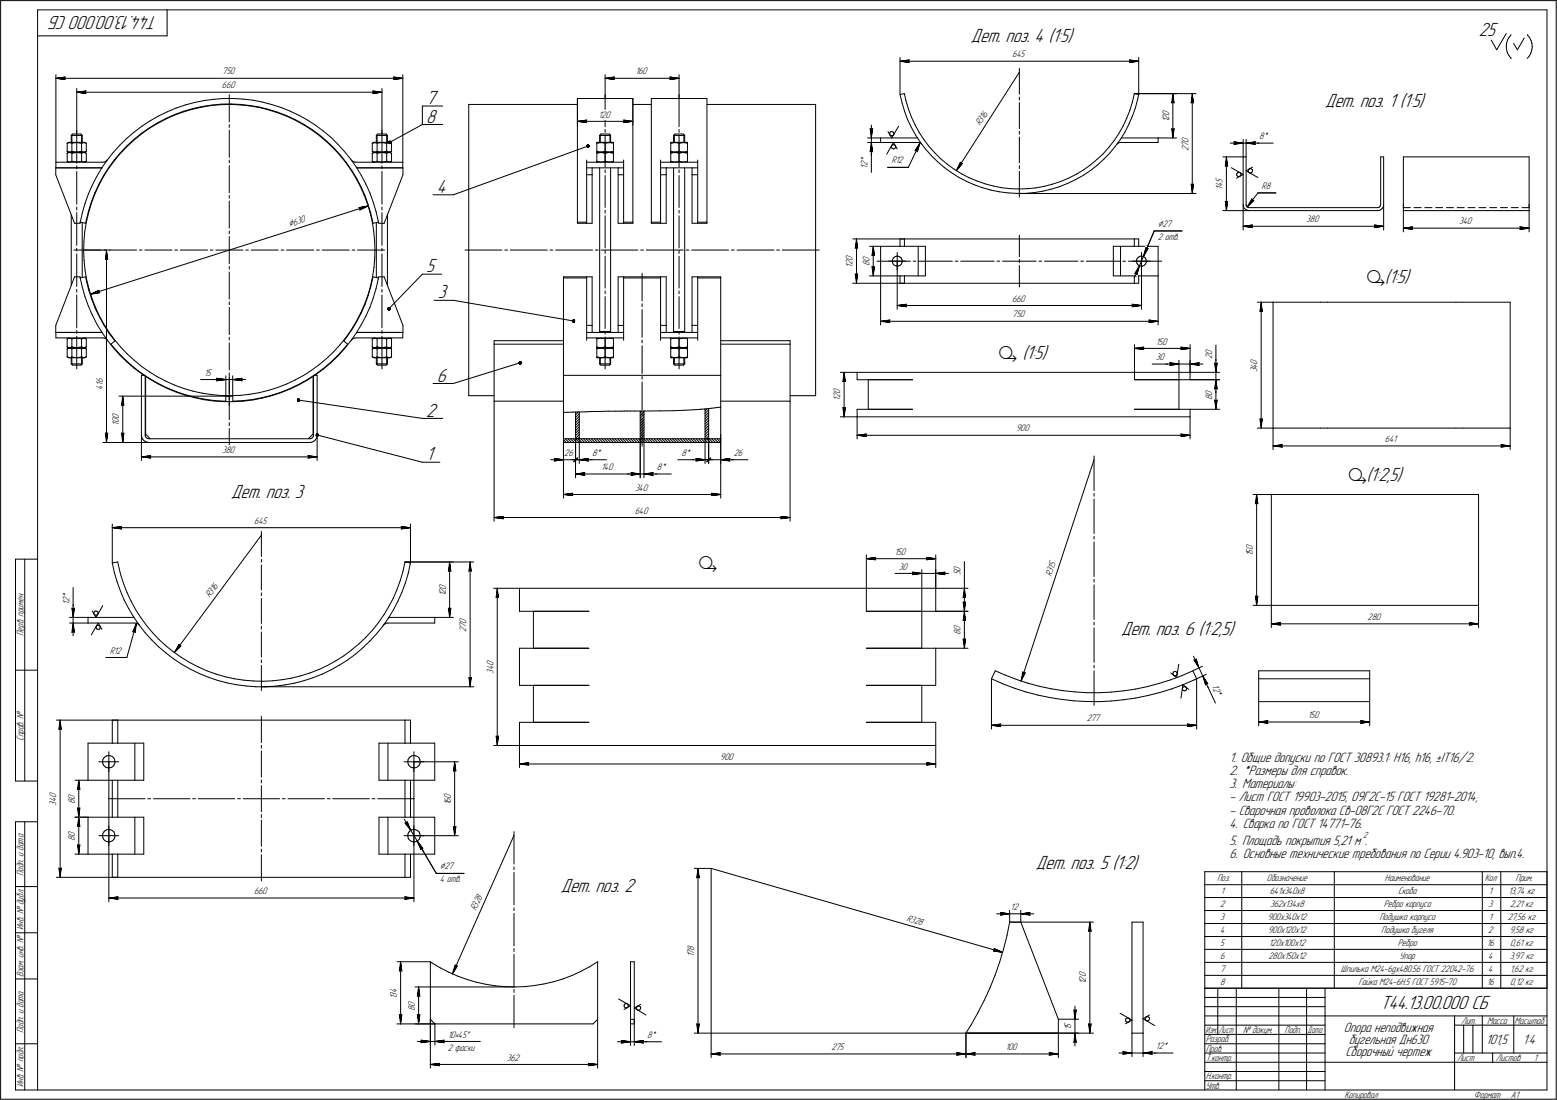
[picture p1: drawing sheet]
<svg xmlns="http://www.w3.org/2000/svg" width="842mm" height="595mm" viewBox="0 0 842 595" stroke-linecap="round" stroke-linejoin="round" font-family="sans-serif">
<defs><g id="words">
<g font-size="11.2">
<text x="739" y="153">ä(1:5)</text>
<text x="540" y="194">ä (1:5)</text>
<text x="729" y="260">ä(1:2,5)</text>
<text x="378" y="308">ä</text>
</g>
<g font-size="10.9">
<text x="85" y="9" transform="rotate(-180 85 9)">Т44.13.00.000 СБ</text>
<text x="525" y="23">Дет. поз. 4 (1:5)</text>
<text x="799" y="19">25</text>
<text x="230" y="56">7</text>
<text x="716" y="58">Дет. поз. 1 (1:5)</text>
<text x="230" y="66">8</text>
<text x="236" y="104">4</text>
<text x="230" y="147">5</text>
<text x="237" y="161">3</text>
<text x="236" y="206">6</text>
<text x="230" y="225">2</text>
<text x="230" y="249">1</text>
<text x="125" y="269">Дет. поз. 3</text>
<text x="606" y="343">Дет. поз. 6 (1:2,5)</text>
<text x="560" y="470">Дет. поз. 5 (1:2)</text>
<text x="303" y="483">Дет. поз. 2</text>
<text x="746" y="545">Т44.13.00.000 СБ</text>
</g>
<g font-size="7.8">
<text x="665" y="412">1. Общие допуски по ГОСТ 30893.1: H16, h16, ±IT16/2.</text>
<text x="665" y="419">2. *Размеры для справок.</text>
<text x="665" y="426">3. Материалы:</text>
<text x="665" y="433">- Лист ГОСТ 19903-2015, 09Г2С-15 ГОСТ 19281-2014;</text>
<text x="665" y="440">- Сварочная проволока Св-08Г2С ГОСТ 2246-70.</text>
<text x="665" y="448">4. Сварка по ГОСТ 14771-76.</text>
<text x="665" y="457">5. Площадь покрытия 5,21 м .</text>
<text x="665" y="464">6. Основные технические требования по Серии 4.903-10, вып.4.</text>
<text x="727" y="558">Опора неподвижная</text>
<text x="729" y="564">бугельная Дн630</text>
<text x="803" y="564">101,5</text>
<text x="823" y="564">1:4</text>
<text x="727" y="571">Сборочный чертеж</text>
</g>
<g font-size="5.9">
<text x="157" y="123" transform="rotate(-18 157 123)">Ç630</text>
<text x="626" y="123">Ç27</text>
<text x="238" y="470">Ç27</text>
</g>
<g font-size="5.4">
<text x="547" y="31">645</text>
<text x="120" y="40">750</text>
<text x="344" y="40">160</text>
<text x="120" y="48">660</text>
<text x="324" y="64">12</text>
<text x="327" y="64">0</text>
<text x="632" y="65" transform="rotate(-90 632 65)">2</text>
<text x="632" y="63" transform="rotate(-90 632 63)">0</text>
<text x="530" y="68" transform="rotate(-57 530 68)">R316</text>
<text x="632" y="66" transform="rotate(-90 632 66)">1</text>
<text x="643" y="77" transform="rotate(-90 643 77)">0</text>
<text x="681" y="75">8*</text>
<text x="643" y="82" transform="rotate(-90 643 82)">2</text>
<text x="643" y="79" transform="rotate(-90 643 79)">7</text>
<text x="469" y="90" transform="rotate(-90 469 90)">2</text>
<text x="469" y="88" transform="rotate(-90 469 88)">*</text>
<text x="482" y="88">R12</text>
<text x="469" y="91" transform="rotate(-90 469 91)">1</text>
<text x="661" y="101" transform="rotate(-90 661 101)">4</text>
<text x="661" y="99" transform="rotate(-90 661 99)">5</text>
<text x="661" y="103" transform="rotate(-90 661 103)">1</text>
<text x="682" y="102">R8</text>
<text x="706" y="120">380</text>
<text x="789" y="121">340</text>
<text x="626" y="130">2 отв.</text>
<text x="461" y="143" transform="rotate(-90 461 143)">2</text>
<text x="461" y="141" transform="rotate(-90 461 141)">0</text>
<text x="470" y="142" transform="rotate(-90 470 142)">0</text>
<text x="461" y="145" transform="rotate(-90 461 145)">1</text>
<text x="470" y="144" transform="rotate(-90 470 144)">8</text>
<text x="547" y="163">660</text>
<text x="547" y="172">750</text>
<text x="625" y="186">150</text>
<text x="625" y="195">30</text>
<text x="655" y="194" transform="rotate(-90 655 194)">2</text>
<text x="655" y="192" transform="rotate(-90 655 192)">0</text>
<text x="680" y="197" transform="rotate(-90 680 197)">0</text>
<text x="110" y="203">15</text>
<text x="680" y="201" transform="rotate(-90 680 201)">3</text>
<text x="680" y="199" transform="rotate(-90 680 199)">4</text>
<text x="56" y="209" transform="rotate(-90 56 209)">1</text>
<text x="56" y="207" transform="rotate(-90 56 207)">6</text>
<text x="56" y="211" transform="rotate(-90 56 211)">4</text>
<text x="454" y="215" transform="rotate(-90 454 215)">2</text>
<text x="454" y="213" transform="rotate(-90 454 213)">0</text>
<text x="655" y="214" transform="rotate(-90 655 214)">0</text>
<text x="454" y="217" transform="rotate(-90 454 217)">1</text>
<text x="655" y="216" transform="rotate(-90 655 216)">8</text>
<text x="64" y="227" transform="rotate(-90 64 227)">0</text>
<text x="64" y="230" transform="rotate(-90 64 230)">1</text>
<text x="64" y="229" transform="rotate(-90 64 229)">0</text>
<text x="549" y="233">900</text>
<text x="749" y="239">641</text>
<text x="120" y="245">380</text>
<text x="305" y="247">26</text>
<text x="320" y="247">8*</text>
<text x="368" y="247">8*</text>
<text x="397" y="247">26</text>
<text x="325" y="254">140</text>
<text x="355" y="254">8*</text>
<text x="343" y="265">340</text>
<text x="343" y="278">640</text>
<text x="137" y="283">645</text>
<text x="484" y="300">150</text>
<text x="677" y="299" transform="rotate(-90 677 299)">5</text>
<text x="677" y="297" transform="rotate(-90 677 297)">0</text>
<text x="677" y="301" transform="rotate(-90 677 301)">1</text>
<text x="486" y="308">30</text>
<text x="519" y="311" transform="rotate(-90 519 311)">5</text>
<text x="519" y="309" transform="rotate(-90 519 309)">0</text>
<text x="568" y="312" transform="rotate(-72 568 312)">R315</text>
<text x="37" y="323" transform="rotate(-90 37 323)">*</text>
<text x="113" y="324" transform="rotate(-53 113 324)">R316</text>
<text x="241" y="322" transform="rotate(-90 241 322)">1</text>
<text x="241" y="321" transform="rotate(-90 241 321)">2</text>
<text x="241" y="319" transform="rotate(-90 241 319)">0</text>
<text x="37" y="327" transform="rotate(-90 37 327)">1</text>
<text x="37" y="325" transform="rotate(-90 37 325)">2</text>
<text x="739" y="335">280</text>
<text x="252" y="342" transform="rotate(-90 252 342)">2</text>
<text x="252" y="339" transform="rotate(-90 252 339)">7</text>
<text x="252" y="337" transform="rotate(-90 252 337)">0</text>
<text x="519" y="341" transform="rotate(-90 519 341)">0</text>
<text x="13" y="344" transform="rotate(-90 13 344)">Перв. примен.</text>
<text x="519" y="343" transform="rotate(-90 519 343)">8</text>
<text x="59" y="353">R12</text>
<text x="267" y="364" transform="rotate(-90 267 364)">3</text>
<text x="267" y="362" transform="rotate(-90 267 362)">4</text>
<text x="267" y="360" transform="rotate(-90 267 360)">0</text>
<text x="655" y="371" transform="rotate(65 655 371)">12*</text>
<text x="707" y="388">150</text>
<text x="587" y="390">277</text>
<text x="13" y="401" transform="rotate(-90 13 401)">Справ. №</text>
<text x="389" y="411">900</text>
<text x="30" y="432" transform="rotate(-90 30 432)">0</text>
<text x="244" y="432" transform="rotate(-90 244 432)">0</text>
<text x="30" y="436" transform="rotate(-90 30 436)">3</text>
<text x="30" y="434" transform="rotate(-90 30 434)">4</text>
<text x="40" y="435" transform="rotate(-90 40 435)">8</text>
<text x="40" y="433" transform="rotate(-90 40 433)">0</text>
<text x="244" y="435" transform="rotate(-90 244 435)">1</text>
<text x="244" y="434" transform="rotate(-90 244 434)">6</text>
<text x="40" y="455" transform="rotate(-90 40 455)">8</text>
<text x="40" y="453" transform="rotate(-90 40 453)">0</text>
<text x="13" y="474" transform="rotate(-90 13 474)">Подп. и дата</text>
<text x="238" y="477">4 отв.</text>
<text x="658" y="477">Поз.</text>
<text x="685" y="477">Обозначение</text>
<text x="749" y="477">Наименование</text>
<text x="803" y="477">Кол</text>
<text x="819" y="477">Прим.</text>
<text x="137" y="484">660</text>
<text x="660" y="484">1</text>
<text x="686" y="484">641х340х8</text>
<text x="756" y="484">Скоба</text>
<text x="805" y="484">1</text>
<text x="815" y="484">13,74 кг</text>
<text x="660" y="491">2</text>
<text x="687" y="491">362х134х8</text>
<text x="748" y="491">Ребро корпуса</text>
<text x="805" y="491">3</text>
<text x="816" y="491">2,21 кг</text>
<text x="257" y="493" transform="rotate(-66 257 493)">R328</text>
<text x="490" y="498" transform="rotate(16 490 498)">R328</text>
<text x="546" y="492">12</text>
<text x="660" y="498">3</text>
<text x="685" y="498">900х340х12</text>
<text x="746" y="498">Подушка корпуса</text>
<text x="805" y="498">1</text>
<text x="815" y="498">27,56 кг</text>
<text x="13" y="503" transform="rotate(-90 13 503)">Инв. № дубл.</text>
<text x="660" y="505">4</text>
<text x="686" y="505">900х120х12</text>
<text x="747" y="505">Подушка бугеля</text>
<text x="805" y="505">2</text>
<text x="816" y="505">9,58 кг</text>
<text x="375" y="514" transform="rotate(-90 375 514)">8</text>
<text x="660" y="512">5</text>
<text x="686" y="512">120х100х12</text>
<text x="756" y="512">Ребро</text>
<text x="804" y="512">16</text>
<text x="816" y="512">0,61 кг</text>
<text x="375" y="518" transform="rotate(-90 375 518)">1</text>
<text x="375" y="516" transform="rotate(-90 375 516)">7</text>
<text x="660" y="519">6</text>
<text x="686" y="519">280х150х12</text>
<text x="757" y="519">Упор</text>
<text x="805" y="519">4</text>
<text x="816" y="519">3,97 кг</text>
<text x="660" y="526">7</text>
<text x="725" y="526">Шпилька М24-6gx480.56 ГОСТ 22042-76</text>
<text x="805" y="526">4</text>
<text x="816" y="526">1,62 кг</text>
<text x="13" y="528" transform="rotate(-90 13 528)">Взам. инв. №</text>
<text x="587" y="532" transform="rotate(-90 587 532)">1</text>
<text x="587" y="531" transform="rotate(-90 587 531)">2</text>
<text x="587" y="528" transform="rotate(-90 587 528)">0</text>
<text x="660" y="533">8</text>
<text x="734" y="533">Гайка М24-6H.5 ГОСТ 5915-70</text>
<text x="804" y="533">16</text>
<text x="816" y="533">0,12 кг</text>
<text x="215" y="539" transform="rotate(-90 215 539)">3</text>
<text x="215" y="537" transform="rotate(-90 215 537)">4</text>
<text x="215" y="540" transform="rotate(-90 215 540)">1</text>
<text x="224" y="544" transform="rotate(-90 224 544)">0</text>
<text x="224" y="547" transform="rotate(-90 224 547)">8</text>
<text x="579" y="557" transform="rotate(-90 579 557)">1</text>
<text x="579" y="556" transform="rotate(-90 579 556)">5</text>
<text x="790" y="554">Лит.</text>
<text x="804" y="554">Масса</text>
<text x="819" y="554">Масштаб</text>
<text x="13" y="559" transform="rotate(-90 13 559)">Подп. и дата</text>
<text x="242" y="561">10•45Å</text>
<text x="350" y="561">8*</text>
<text x="652" y="564">Разраб.</text>
<text x="672" y="559">№ докум.</text>
<text x="694" y="559">Подп.</text>
<text x="242" y="568">2 фаски</text>
<text x="449" y="568">275</text>
<text x="544" y="568">100</text>
<text x="625" y="567">12*</text>
<text x="652" y="569">Пров.</text>
<text x="274" y="574">362</text>
<text x="652" y="574">Т.контр.</text>
<text x="788" y="574">Лист</text>
<text x="809" y="574">Листов</text>
<text x="829" y="574">1</text>
<text x="13" y="588" transform="rotate(-90 13 588)">Инв. № подл.</text>
<text x="652" y="584">Н.контр.</text>
<text x="652" y="589">Утв.</text>
<text x="727" y="594">Копировал</text>
<text x="797" y="594">Формат</text>
<text x="817" y="594">A1</text>
</g>
<g font-size="5.3">
<text x="652" y="559">Изм.</text>
<text x="659" y="559">Лист</text>
<text x="707" y="559">Дата</text>
</g>
<text font-size="5.1" x="737" y="453">2</text>
</g></defs>
<g fill="none" stroke="#000" stroke-width=".54">
<path d="M0 0v594zM0 0h841zM20 5v584zM20 5h816zM20 19h70zM90 5v14zM814 18l-5 9zM817 19l-1 1zM826 19h.1M826 19l1 1zM836 5v584zM841 0v594z"/>
<path d="M487 31v20zM487 33l5-1zM487 33l5 1zM487 33h129zM491 33l1 1zM492 32l-1 1zM551 37v14zM551 39l-34 53zM611 34l5-1zM611 32v1zM611 32l5 1zM611 33v1z"/>
<path d="M616 31v20zM806 22l3 5zM814 25v2zM814 23v2zM814 27l1 2zM815 29l1 1zM815 22l-1 1zM816 30l1 1zM816 20l-1 2zM817 31h.1M818 23l2 4zM824 20l-4 7z"/>
<path d="M827 30l-1 2zM827 20l1 2zM828 29l-1 1zM828 22v2zM828 27v2zM828 24v1zM828 25v2zM30 40v48zM30 42h5zM30 42l5 1zM30 42h188zM35 42v1z"/>
<path d="M35 42h.1M41 48v24zM41 50l5-1zM41 50l5 1zM41 50h166zM46 50v1zM46 49v1zM95 58l5-1zM100 57l5-2zM103 59l5-1zM104 59l5-1zM105 55l5-1z"/>
<path d="M108 58l5-1zM109 58l6-1zM110 54h6zM113 57h6zM115 57l5-1zM116 54l5-1zM119 57l5-1zM120 56h5zM121 53h5zM124 56l5 1zM124 51v15zM125 56h5z"/>
<path d="M126 53l5 1zM129 57h5zM130 56l5 1zM131 54h6zM134 57l5 1zM135 57l5 1zM137 54l5 1zM139 58l5 1zM140 58l5 1zM142 55l5 2zM144 59l5 2zM145 59l5 2z"/>
<path d="M147 57l5 1zM152 58l5 2zM202 51l5-1zM202 49v1zM202 49l5 1zM202 50v1zM207 48v24zM213 43l5-1zM213 42h.1M213 42h5zM213 42v1zM218 40v48z"/>
<path d="M228 57v10zM228 57h11zM253 56v158zM253 56h59zM312 53h30zM312 53v67zM312 53v15zM327 51v17zM327 40v13zM327 42h5zM327 42l5 1zM327 42h40z"/>
<path d="M332 42v1zM332 42h.1M342 53v67zM342 56h10zM342 53v15zM352 53h30zM352 53v67zM362 43l5-1zM362 42h1zM362 42h5zM363 42l-1 1zM367 51v17z"/>
<path d="M367 40v13zM382 53v67zM382 56h59zM441 56v158zM487 51l1 5zM487 51h2zM488 56l1 4zM489 51l1 4zM490 55l1 4zM491 59l2 4zM551 52v2zM551 56v14z"/>
<path d="M611 60l-2 4zM612 55l-1 5zM613 51h3zM613 51l-1 4zM613 51h34zM613 51h23zM614 58l-2 5zM615 54l-1 4zM616 51l-1 3zM633 56l1-1zM634 51l1 5zM634 55l1 1z"/>
<path d="M634 51l-1 5zM634 51v24zM644 56l1-1zM645 51v5zM645 55v1zM645 51l-1 5zM645 51v54zM36 77v5zM36 77h1zM37 77h.1M37 77h9zM37 77h1z"/>
<path d="M38 77h1zM39 73v4zM39 73h5zM39 73h.1M39 77v5zM39 77h1zM39 72h5zM39 72v1zM40 77h2zM41 70v18zM42 77h1zM43 77h1z"/>
<path d="M44 72v1zM44 73v4zM44 73h.1M44 77v5zM44 77h.1M44 77h1zM45 77h1zM46 77h1zM47 77v5zM65 79l-4 3zM65 79l3-4zM68 80l4-4z"/>
<path d="M68 80l-3 4zM68 75l4-4zM69 79l4-4zM69 79l-4 3zM72 76l4-3zM72 71l5-3zM73 75l4-3zM76 73l4-3zM77 72l4-3zM77 68l4-3zM80 70l4-3zM81 69l4-3z"/>
<path d="M81 65l5-2zM84 67l5-2zM85 66l5-2zM86 63l4-3zM89 65l5-2zM90 64l5-2zM90 60l5-2zM94 63l4-2zM95 62l4-2zM98 61l5-2zM99 60l5-1zM124 67v2z"/>
<path d="M124 70v15zM149 61l5 1zM150 61l5 2zM154 62l5 3zM155 63l5 2zM157 60l5 2zM159 65l4 2zM160 65l4 2zM162 62l4 3zM163 67l5 3zM164 67l5 3zM166 65l5 3z"/>
<path d="M168 70l4 3zM169 70l4 3zM171 68l4 3zM172 73l4 3zM173 73l4 3zM175 71l4 3zM176 76l4 3zM177 76l4 4zM179 74l4 4zM180 79l3 4zM183 78l3 4zM201 77v5z"/>
<path d="M201 77h1zM202 77h.1M202 77h9zM202 77h1zM203 77h1zM203 73v4zM203 73h6zM203 73l1-1zM204 77v5zM204 73h.1M204 73v4zM204 77h1z"/>
<path d="M204 72h5zM205 77h2zM207 70v18zM207 77h1zM208 77h1zM209 72v1zM209 77v5zM209 77h.1M209 73v4zM209 73h.1M209 77h1zM210 77h1z"/>
<path d="M211 77h1zM211 77l17-10zM212 77v5zM228 67h11zM312 66l5-1zM312 66h5zM312 66h30zM317 66h.1M317 65v1zM323 77v5zM323 77h1zM323 77h.1"/>
<path d="M323 77h8zM324 77h1zM324 73v4zM324 73h6zM325 73h.1M325 73v4zM325 72h4zM325 72l-1 1zM325 77h1zM326 77h1zM327 77v5zM327 77h1z"/>
<path d="M327 70v2zM327 73v17zM328 77h1zM329 77h2zM329 72l1 1zM330 73v4zM330 73h.1M331 77h1zM332 77h.1M332 77v5zM337 66h5zM337 65l1 1z"/>
<path d="M337 65l5 1zM338 66h-1zM363 77v5zM363 77h.1M363 77h8zM363 77h2zM364 73v4zM364 73h6zM365 73h.1M365 73v4zM365 77h1zM365 72h4z"/>
<path d="M365 72l-1 1zM366 77h1zM367 77v5zM367 77h1zM367 73v17zM367 70v2zM368 77h1zM369 77h2zM369 72l1 1zM370 73v4zM370 73h.1M371 77h1z"/>
<path d="M372 77h.1M372 77v5zM469 75h7zM469 77h7zM470 70h1zM470 70l1 5zM471 77v5zM471 70h1zM471 68v7zM471 77l-1 5zM471 77l1 5zM471 77v7z"/>
<path d="M471 75v2zM472 70l-1 5zM476 75v2zM476 77h20zM476 75h20zM480 71l2 4zM481 72v1zM481 72h.1M481 73h1zM481 71h1zM481 71v1zM482 73h.1"/>
<path d="M482 79v1zM482 79h.1M482 71h1zM482 80h1zM482 73h1zM482 78h1zM482 78v1zM483 71v1zM483 78h.1M483 77l2 4zM483 77l-4 6zM483 72h.1"/>
<path d="M483 73h.1M483 78l1 1zM484 79h.1M484 80h.1M484 79v1zM486 68l-4 7zM489 60l2 5zM491 65l2 4zM493 69l2 4zM493 63l2 4zM495 67l2 5zM495 73l3 4z"/>
<path d="M496 77h1zM497 72l2 3zM497 77l1 1zM497 77l-1 5zM497 77l-2 4zM497 77l-6 14zM498 77l2 4zM498 78h.1M499 75l3 4zM502 79l3 4zM551 71v2zM551 74v14z"/>
<path d="M600 80l-4 3zM602 76l-2 4zM603 79l-3 4zM604 78l1-1zM605 77h.1M605 72l-3 4zM605 77h1zM606 77h20zM606 75l-3 4zM606 75h20zM607 68l-2 4zM608 71l-2 4z"/>
<path d="M609 64l-2 4zM610 67l-2 4zM612 63l-2 4zM626 75v2zM626 75h10zM633 70l1 5zM633 70h1zM634 70h1zM635 70l-1 5zM665 77h7zM667 77h5zM667 77h1z"/>
<path d="M667 78l5-1zM668 77l-1 1zM672 75v10zM672 77h2zM674 77h5zM674 75v10zM674 77l5 1zM674 77h7zM678 77l1 1zM679 77h9zM679 77h-1zM30 91h25z"/>
<path d="M30 91v3zM30 94l10 27zM30 88v3zM30 88h26zM36 83v4zM36 83l1-1zM37 83h.1M36 87l1 1zM36 87h1zM36 82h1zM37 83v-1zM37 87l1 1z"/>
<path d="M37 82h1zM37 82h9zM37 82l1 1zM38 88l1-1zM38 82h1zM38 83h1zM39 87h.1M39 82h.1M39 83v4zM39 83h1zM39 87h1zM39 82h1z"/>
<path d="M40 87l1 1zM40 82h1zM40 83l2-1zM41 88l2-1zM41 82h2zM41 90v1zM41 93v17zM42 82l1 1zM43 87h1zM43 82h1zM43 83h1zM44 83v4z"/>
<path d="M44 83h.1M44 87h1zM44 82h1zM44 83l1-1zM45 87l1 1zM45 82h1zM45 82l1 1zM46 88v-1zM46 82h.1M46 82l1 1zM46 88l1-1zM46 82h1z"/>
<path d="M46 83h1zM46 87h.1M47 83v4zM52 96l-2 4zM54 100l-3 4zM55 91l-3 5zM56 96l-3 5zM56 88h1zM56 95l-2 5zM57 88v-1zM57 87h1zM58 87l-3 4z"/>
<path d="M58 92l-2 4zM59 91l-3 4zM61 82l-3 5zM61 88l-3 4zM62 86l-3 5zM65 84l-4 4zM65 82l-3 4zM124 87v1zM124 90v14zM181 80l3 4zM183 83l3 4zM184 84l3 4z"/>
<path d="M186 82l4 4zM186 87l3 4zM187 88l3 4zM189 91l3 5zM190 86l3 4zM190 87h1zM190 92l3 5zM191 87l1 1zM192 88h.1M192 96l3 4zM192 88h26zM193 90l2 5z"/>
<path d="M193 91h25zM193 97l2 4zM195 95l3 4zM198 99l2 5zM201 83v4zM201 83l1-1zM202 83h.1M201 87l1 1zM201 87h1zM201 82h1zM202 83v-1zM202 87l1 1z"/>
<path d="M202 82h1zM202 82h9zM202 82l1 1zM203 88l1-1zM203 82h1zM203 83h1zM204 87h.1M204 82h.1M204 83v4zM204 83h1zM204 87h1zM204 82h1z"/>
<path d="M205 87l1 1zM205 82h1zM205 83l2-1zM206 88l2-1zM206 82h2zM207 90v1zM207 93v17zM207 82l1 1zM208 87h1zM208 82h1zM208 83h1zM209 83v4z"/>
<path d="M209 83h.1M209 87h1zM209 82h1zM209 83l1-1zM210 87l1 1zM210 82h1zM210 82l1 1zM211 88v-1zM211 82h.1M211 82l1 1zM211 88l1-1zM211 82h1z"/>
<path d="M211 83h1zM211 87h.1M212 83v4zM218 88v3zM218 94l-10 27zM218 91v3zM317 88v3zM317 87v1zM317 88h20zM317 94v27zM317 91h3zM317 94h3z"/>
<path d="M317 91v3zM320 91h14zM320 91v3zM320 94v27zM323 83v4zM323 83h1zM323 82v1zM323 82h.1M323 88h.1M323 87v1zM323 87h1zM323 82h1z"/>
<path d="M323 82h8zM324 83l1-1zM324 87l1 1zM324 82h1zM324 91v89zM325 82l1 1zM325 88l1-1zM325 82h1zM326 83h1zM326 87h1zM326 82h1zM327 83v4z"/>
<path d="M327 83h1zM327 87h1zM327 82h1zM327 92v1zM327 95v17zM328 83l1-1zM328 87l1 1zM328 82h1zM329 82l2 1zM329 88l2-1zM329 82h2zM330 91v89z"/>
<path d="M331 83h1zM331 87h1zM331 82h1zM332 82h.1M331 88h.1M332 83v4zM332 82v1zM332 87v1zM331 82h.1M334 94v27zM334 91h3zM334 94h3z"/>
<path d="M334 91v3zM337 88v3zM337 87v1zM337 91v3zM337 94v27zM357 94v27zM357 91h3zM357 94h3zM357 91v3zM357 88v3zM357 88h20zM357 87v1z"/>
<path d="M360 91v3zM360 94v27zM360 91h14zM363 83v4zM363 83h.1M363 82v1zM363 82h.1M363 88h.1M363 87v1zM363 87h1zM363 82h1zM363 82h8z"/>
<path d="M363 83l2-1zM364 87l1 1zM364 82h1zM364 91v89zM365 82l1 1zM365 88l1-1zM365 82h1zM366 83h1zM366 87h1zM366 82h1zM367 83v4zM367 83h1z"/>
<path d="M367 87h1zM367 82h1zM367 95v17zM367 92v1zM368 83l1-1zM368 87l1 1zM368 82h1zM369 82l2 1zM369 88l2-1zM369 82h2zM370 91v89zM371 83h1z"/>
<path d="M371 87h1zM371 82h1zM372 82h.1M371 88h.1M371 82h.1M372 83v4zM372 82v1zM372 87v1zM374 94v27zM374 91h3zM374 94h3zM374 91v3z"/>
<path d="M377 91v3zM377 94v27zM377 88v3zM377 87v1zM470 82h1zM471 82v11zM471 82h1zM480 91h11zM483 80v1zM483 81l1-1zM495 81h.1M495 81l1 1z"/>
<path d="M500 81l4 3zM504 84l3 3zM505 83l4 3zM507 87l3 4zM509 86l3 3zM510 91l4 2zM512 89l4 3zM514 93l4 3zM516 92l4 2zM518 96l4 2zM519 88l-2 4zM519 88h.1"/>
<path d="M519 88h1zM520 94l4 2zM520 88l-3 4zM522 98l5 2zM524 96l4 2zM527 100l4 2zM528 98l5 1zM533 99l4 2zM551 90v1zM551 93v14zM569 100l4-2zM573 98l5-2z"/>
<path d="M577 99l4-2zM578 96l4-2zM581 97l5-2zM582 94l4-2zM586 95l4-3zM586 92l4-3zM590 92l3-3zM590 89l3-3zM593 86l3-3zM593 89l4-3zM600 83l-3 3zM644 100l1 5z"/>
<path d="M644 100h1zM645 100v5zM661 85h11zM662 90l1-1zM663 85l1 5zM663 89l1 1zM663 85l-1 5zM663 85v29zM666 91l6 3zM669 96l3-2zM669 94v1zM669 94h.1"/>
<path d="M669 95h.1M669 93h1zM669 93v1zM669 95l1 1zM670 93h.1M670 96v-1zM670 93l1 1zM670 95h1zM671 94h.1M671 94v1zM672 85h2zM672 85v26z"/>
<path d="M674 85v26zM674 92l3-2zM674 92l6 4zM675 93h.1M675 92v1zM675 93h1zM675 91h1zM675 91v1zM676 93h.1M676 91h.1M676 94l1-1zM676 91l1 1z"/>
<path d="M677 93h.1M677 92h.1M677 92v1zM746 85h2zM746 85v26zM748 85v26zM759 85v26zM759 85h68zM827 85v26zM39 116v38zM41 112v2zM41 115v18z"/>
<path d="M45 115l-2 5zM46 110l-1 5zM47 119l-1 2zM48 105l-2 5zM48 115l-1 5zM48 114l-1 5zM49 110l-1 5zM49 109l-1 5zM50 100l-2 5zM51 105l-2 5zM51 104l-2 5zM53 101l-2 4z"/>
<path d="M124 106v1zM124 109v14zM194 112l1 1zM194 112l5-1zM194 114l5-3zM195 100l2 5zM195 113l-1 1zM195 101l2 5zM197 105l2 5zM197 106l2 5zM199 110l1 5zM199 111l1 5z"/>
<path d="M200 104l2 5zM200 115l1 5zM200 116l2 5zM201 120l1 5zM202 109l1 5zM203 114l1 5zM204 119l1 1zM207 112v2zM207 115v18zM209 116v38zM234 105h11zM245 105l73-26z"/>
<path d="M327 114v1zM327 117v17zM367 117v17zM367 114v1zM531 102l5 1zM536 103l4 1zM537 101l5 1zM540 104h5zM542 102h4zM545 104l5 1zM546 102h5zM550 105h4z"/>
<path d="M551 102h4zM551 105h96zM554 105l5-1zM555 102h5zM559 104l5-1zM560 102l5-1zM564 103l4-1zM565 101l4-1zM568 102l5-1zM573 101l4-2zM645 100h.1M661 114h14z"/>
<path d="M662 109l1 5zM662 109h1zM663 109h1zM664 109l-1 5zM672 111v1zM672 111v13zM672 112l1 1zM673 113h.1M673 113l1 1zM674 111v1zM674 111h.1M674 112h1z"/>
<path d="M674 114h1zM675 112h.1M675 114h70zM675 112h70zM677 108l-3 4zM677 108h.1M677 108h1zM678 108l-4 4zM680 104h10zM680 104l-6 8zM745 112h.1M745 114h1z"/>
<path d="M745 112h1zM746 114l1-1zM746 111v1zM746 111h.1M747 113l1-1zM748 112h.1M748 111v1zM748 111v13zM759 111v3zM759 114h68zM759 112h4zM759 111v1z"/>
<path d="M759 114v11zM764 112h4zM770 112h4zM776 112h4zM782 112h4zM788 112h4zM794 112h3zM800 112h3zM805 112h4zM811 112h4zM817 112h4zM823 112h4z"/>
<path d="M827 111v3zM827 111v1zM827 114v11zM40 135h15zM40 121h3zM41 134v2zM41 137v18zM43 120v1zM43 120l3 1zM44 120v30zM45 136v5zM45 135h15z"/>
<path d="M45 131v5zM46 125l-1 6zM47 120l-1 5zM56 135h2zM58 135v5zM58 140h.1M58 135l-1 5zM58 135v104zM59 135h15zM75 135h2zM78 135h15zM94 135h2z"/>
<path d="M97 135h15zM114 135h1zM117 135h7zM124 135v8zM124 125v1zM124 128v7zM124 135h7zM133 135h1zM136 135h14zM152 135h2zM155 135h15zM171 135h2z"/>
<path d="M174 135h15zM190 135h2zM193 135h15zM202 121l3-1zM202 125l1 5zM203 130v5zM203 139l-1 6zM203 135v4zM203 120v30zM205 120v1zM205 121h3zM207 134v2z"/>
<path d="M207 137v18zM251 135h20zM273 135h1zM276 135h20zM297 135h2zM300 135h20zM312 120v1zM312 120h5zM312 121h5zM317 121h3zM322 135h1zM325 135h20z"/>
<path d="M327 135v2zM327 139v17zM334 121h3zM337 121h5zM337 120h5zM342 120v1zM346 135h2zM349 135h20zM352 121h5zM352 120v1zM352 120h5zM357 121h3z"/>
<path d="M367 139v17zM367 135v2zM371 135h1zM374 135h20zM374 121h3zM377 121h5zM377 120h5zM382 120v1zM395 135h2zM398 135h20zM420 135h1zM423 135h20z"/>
<path d="M461 129h28zM462 134h1zM463 129l1 5zM463 134h1zM463 129l-1 5zM463 129v24zM470 133h6zM471 138h1zM472 133l1 5zM472 138h1zM472 133l-1 5zM472 133v16z"/>
<path d="M476 133h11zM476 133v16zM483 140l1-1zM483 140h.1M484 139h1zM485 139h.1M485 136v5zM485 139h1zM486 139h1zM487 133h2zM487 129h2zM487 129v4z"/>
<path d="M487 139l1 1zM489 129h124zM489 129v4zM489 133h11zM496 133v16zM500 133v16zM551 127v12zM602 133h11zM602 133v16zM606 133v16zM613 129h3zM613 133h3z"/>
<path d="M613 129v4zM615 140l1-1zM615 140h.1M616 133h10zM616 129v4zM616 139h1zM617 139h.1M617 136v5zM617 139h1zM618 139l-2 5zM618 139h1zM619 139l1 1z"/>
<path d="M620 134v1zM620 134l-2 5zM620 135l1-1zM621 134l-3 5zM621 132l-3 7zM624 125l-6 14zM624 125h15zM626 133v16zM672 122h5zM672 122l5 1zM672 122h76zM677 122v1z"/>
<path d="M677 122h.1M743 123l5-1zM743 122h1zM743 122h5zM744 122l-1 1zM759 123h5zM759 123l5 1zM759 123h68zM763 123l1 1zM764 123h-1zM822 124l5-1zM822 123h.1"/>
<path d="M822 123h5zM822 123v1zM40 150l-10 26zM40 150h3zM41 156v2zM41 160v17zM43 150h.1M43 150l2 5zM43 150h3zM45 155l1 6zM45 141l1 5zM46 146l1 5z"/>
<path d="M46 150l1 2zM47 152l1 5zM47 151l1 5zM48 157l2 5zM48 156l2 5zM49 159l5-2zM49 159l5-1zM49 159l150-48zM53 158h1zM54 157l-1 1zM57 140h1zM124 147v15z"/>
<path d="M124 144v2zM199 160l-2 5zM200 155l-1 5zM201 150l-1 5zM202 150l-2 5zM202 150h3zM202 145l-1 5zM203 156l-1 5zM204 151l-1 5zM205 150l-1 1zM205 150h3zM205 150h.1"/>
<path d="M207 156v2zM207 160v17zM208 150l10 26zM228 148l-18 19zM228 148h11zM305 150h12zM305 150h.1M305 150v53zM317 150h3zM317 150v26zM320 150v26zM327 157v2z"/>
<path d="M334 150h3zM334 150v26zM337 150h20zM337 150v26zM347 148v15zM357 150h3zM357 150v26zM360 150v26zM367 157v2zM374 150h3zM374 150v26zM377 150h13z"/>
<path d="M377 150v26zM390 150v53zM390 150h.1M461 153h28zM462 148l1 5zM462 148l1 1zM463 149l1-1zM464 148l-1 5zM470 149h6zM471 144l1 5zM471 144l1 1zM472 145l1-1z"/>
<path d="M473 144l-1 5zM474 141h18zM476 149h11zM476 149v27zM480 141h5zM482 141l1 1zM483 140l-1 1zM483 142v1zM483 143l1 1zM484 144h1zM485 144h1zM485 141h5z"/>
<path d="M485 141v5zM485 141v26zM486 144l1-1zM487 153h2zM487 149v4zM487 149h2zM487 143h.1M488 140v1zM488 142l-1 1zM488 141v1zM489 149h11zM489 149v4z"/>
<path d="M489 153h124zM494 141h1zM497 141h18zM516 141h2zM519 141h18zM539 141h2zM542 141h18zM551 140v2zM551 144v11zM562 141h1zM565 141h18zM584 141h2z"/>
<path d="M587 141h18zM602 149h11zM607 141h1zM610 141h18zM612 141h5zM613 149h3zM613 153h3zM613 149v4zM613 148h1zM614 148l1 1zM614 141l1 1zM615 140l-1 1z"/>
<path d="M615 142v1zM615 143l1 1zM616 149h10zM616 149v4zM616 144h1zM616 144l-3 4zM616 144l-1 5zM616 144l-3 6zM617 144h1zM617 141h5zM617 141v5zM617 141v26z"/>
<path d="M618 144l1-1zM619 143h.1M620 140v1zM620 142l-1 1zM620 141v1zM626 149v27zM30 180h25zM30 176v4zM30 180v3zM41 179v1zM46 161l2 4zM48 165l2 5z"/>
<path d="M50 161l1 5zM50 162l1 5zM50 170l2 5zM51 166l3 5zM51 167l3 4zM52 175l3 4zM54 171l2 4zM54 171l2 5zM55 179l3 5zM56 175l3 4zM56 176l3 4zM59 179l3 5z"/>
<path d="M124 166v15zM124 163v2zM190 178l-3 4zM190 178l-3 5zM193 174l-3 4zM193 180h25zM195 169l-2 5zM195 176l-2 4zM197 165l-2 4zM198 171l-3 5zM200 166l-2 5zM202 161l-2 5z"/>
<path d="M207 179v1zM218 180v3zM218 176v4zM235 162h10zM245 162l65 12zM317 176v4zM317 180h3zM317 176h3zM317 180v3zM320 176v4zM320 180h14zM324 179h6z"/>
<path d="M325 179v1zM327 160v18zM327 179v2zM330 179v1zM334 176v4zM334 180h3zM334 176h3zM337 180v3zM337 176v4zM347 167v15zM347 164v2zM357 180v3z"/>
<path d="M357 176v4zM357 180h3zM357 176h3zM360 180h14zM360 176v4zM364 179h6zM365 179v1zM367 179v2zM367 160v18zM370 179v1zM374 176v4zM374 180h3z"/>
<path d="M374 176h3zM377 180v3zM377 176v4zM476 174l5-1zM476 174h5zM476 174h150zM481 174h.1M481 173v1zM485 165h5zM485 165l5 1zM485 165h132zM490 165v1z"/>
<path d="M490 165h.1M612 166l5-1zM612 165h1zM612 165h5zM613 165l-1 1zM621 174h5zM621 173l1 1zM621 173l5 1zM622 174h-1zM680 163h8zM681 168h1zM682 163v5z"/>
<path d="M682 168h.1M682 163l-1 5zM682 163v68zM688 163h26zM688 163v68zM714 163h4zM718 163h69zM787 163h4zM791 163h25zM816 163v68zM30 183h26zM36 189v4z"/>
<path d="M36 193h1zM36 189l1-1zM37 188h.1M36 183v5zM36 188h1zM36 183h1zM37 183h.1M37 193h1zM37 188h1zM37 193h9zM37 188h9zM37 183h1z"/>
<path d="M38 193h1zM38 188h1zM38 188l1 1zM38 183h1zM39 193v4zM39 197h5zM39 197h.1M39 193h.1M39 188h.1M39 189v4zM39 183v5zM39 193h1z"/>
<path d="M39 189l1-1zM39 188h1zM39 183h1zM40 193h1zM40 188h1zM40 188h2zM40 183h2zM41 193h2zM41 188h2zM41 182v17zM42 188h1zM42 183h1z"/>
<path d="M43 193h1zM43 188h1zM43 188l1 1zM43 183h1zM44 189v4zM44 193h1zM44 188h.1M44 197h.1M44 193v4zM44 183v5zM44 188h1zM44 183h.1"/>
<path d="M44 183h1zM45 193h1zM45 188h1zM45 183h1zM46 193h.1M46 188h.1M46 193h1zM46 188l1 1zM46 188h1zM46 183h1zM47 189v4zM47 183v5z"/>
<path d="M56 183h1zM57 183h.1M57 183l1 1zM58 184l3 4zM59 180l3 4zM60 186l2-2zM60 186l3 4zM61 188l4 4zM62 184l3 4zM63 190l4 4zM65 192l3 4zM65 188l4 3z"/>
<path d="M67 194l4 3zM68 196l4 3zM69 191l4 4zM71 197l4 4zM72 199l5 3zM73 195l4 3zM77 198l4 3zM124 185v15zM124 182v2zM173 197l4-3zM175 199l4-3zM177 194l3-4z"/>
<path d="M179 196l3-4zM179 196l4-4zM184 187l-4 3zM186 184l2 2zM186 189l-4 3zM186 189l-3 3zM187 182l-3 5zM187 183l-1 1zM188 186l-2 3zM190 184l-4 5zM190 184l1-1zM191 183h1z"/>
<path d="M192 183h.1M192 183h26zM193 180l-3 4zM201 183v5zM201 188h1zM201 183h1zM202 183h.1M201 189v4zM201 193h1zM201 189l1-1zM202 188h.1M202 188h1z"/>
<path d="M202 193h1zM202 188h9zM202 193h9zM202 183h1zM203 188h1zM203 193h1zM203 183h1zM203 188l1 1zM203 193v4zM203 197h6zM203 197h1zM204 188h.1"/>
<path d="M204 193h.1M204 183v5zM204 193v4zM204 197h.1M204 189v4zM204 188h1zM204 183h1zM204 193h1zM204 189l1-1zM204 197h5zM205 188h1zM205 193h1z"/>
<path d="M205 183h2zM205 188h2zM206 188h2zM206 193h2zM207 182v17zM207 183h1zM207 188h1zM208 188h1zM208 193h1zM208 183h1zM208 188l1 1zM209 197h.1"/>
<path d="M209 183v5zM209 188h1zM209 183h.1M209 193v4zM209 189v4zM209 193h1zM209 188h.1M209 183h1zM210 188h1zM210 193h1zM210 183h1zM211 188h.1"/>
<path d="M211 193h.1M211 188h1zM211 183h1zM211 193h1zM211 188l1 1zM212 183v5zM212 189v4zM267 186h38zM267 184v2zM267 184h38zM267 186v31zM317 183v1z"/>
<path d="M317 183h20zM323 183v5zM323 188h.1M323 188h1zM323 183h.1M323 183h1zM323 189v4zM323 193h.1M323 193h1zM323 189l1-1zM323 188v1zM323 188h4z"/>
<path d="M323 193h4zM324 183h1zM324 188h1zM324 193h1zM324 193v4zM324 197h6zM324 197h1zM325 193v4zM325 197h.1M325 183h1zM325 197h4zM325 188h1z"/>
<path d="M325 193h1zM326 183h1zM326 188l1 1zM326 188h1zM326 193h1zM327 183v5zM327 188h1zM327 188h4zM327 183h1zM327 189v4zM327 193h1zM327 193h4z"/>
<path d="M327 189l1-1zM327 182v17zM328 183h1zM328 188h1zM328 193h1zM329 183h2zM329 188h2zM329 193h2zM330 197h.1M330 193v4zM330 197h-1zM331 183h1z"/>
<path d="M331 188l1 1zM331 188h1zM331 193h1zM331 183h.1M332 193h.1M331 188h.1M332 183v5zM332 188h.1M332 183h.1M332 189v4zM332 188v1zM337 183v1z"/>
<path d="M347 187v15zM347 184v1zM357 183h20zM357 183v1zM363 189v4zM363 193h.1M363 193h1zM363 188h.1M363 189v-1zM363 188v1zM363 183v5zM363 188h1z"/>
<path d="M363 183h.1M363 193h4zM363 188h4zM363 188h2zM363 183h2zM364 193h1zM364 188h1zM364 193v4zM364 197h6zM364 197h1zM365 193v4zM365 197h.1"/>
<path d="M365 188h1zM365 183h1zM365 197h4zM365 193h1zM366 188l1 1zM366 183h1zM366 193h1zM366 188h1zM367 189v4zM367 193h1zM367 193h4zM367 189l1-1z"/>
<path d="M367 188h4zM367 183v5zM367 188h1zM367 183h1zM367 182v17zM368 188h1zM368 183h1zM368 193h1zM369 188h2zM369 183h2zM369 197h1zM369 193h2z"/>
<path d="M370 197h.1M370 193v4zM371 188l1 1zM371 183h1zM371 193h1zM371 188h1zM372 193h.1M371 188h.1M372 188h.1M371 183h.1M372 189v4zM372 188v1z"/>
<path d="M372 183v5zM372 183h.1M377 183v1zM390 184h37zM390 186h37zM427 184v2zM427 186v31zM613 186v19zM613 188h5zM613 188l5 1zM613 188h30zM618 188v1z"/>
<path d="M618 188h.1M623 197h9zM630 197h7zM632 197h5zM632 196l5 1zM632 196l1 1zM632 198l5-1zM633 197l-1 1zM637 195v10zM637 197h6zM638 189l5-1zM638 188h1z"/>
<path d="M638 188h5zM639 188l-1 1zM643 195v6zM643 186v15zM643 197l5 1zM643 197l5-1zM643 197h7zM648 197v1zM648 196v1zM657 196v1zM657 196v5zM657 187v9z"/>
<path d="M657 197l1-1zM657 194v7zM658 196l-1 5zM64 214h60zM66 219h.1M66 214l1 5zM66 219h1zM66 214v5zM66 214v25zM75 201l4 3zM76 203h2zM76 203v32z"/>
<path d="M77 202l4 3zM78 203v32zM79 204v31zM79 204l5 2zM81 201l4 3zM81 205l5 3zM84 206l4 3zM85 204l5 2zM86 208l4 2zM88 209l5 2zM90 206l4 2zM90 210l5 2z"/>
<path d="M93 211l5 2zM94 208l5 2zM95 212l5 2zM98 213l5 1zM99 210l5 1zM100 214l5 1zM103 214l5 1zM104 211l5 2zM105 215l5 1zM108 215l6 1zM108 205h9zM109 213h5z"/>
<path d="M110 216l6 1zM114 216l5 1zM114 213l6 1zM115 205h7zM116 217h5zM117 205h5zM117 205h1zM117 206l5-1zM118 205l-1 1zM119 217h3zM120 214h5zM121 217h5z"/>
<path d="M122 214h4zM122 214v3zM122 203v11zM122 205h4zM124 205v14zM124 202v1zM124 218v9zM124 214v2zM124 203v10zM125 214h5zM126 214v3zM126 203v11z"/>
<path d="M126 205l5 1zM126 205h5zM126 205h7zM126 217h5zM130 214l5-1zM130 205l1 1zM131 205h-1zM131 217l5-1zM131 217l6-1zM135 213l5-1zM136 216l6-1zM137 216l5-1z"/>
<path d="M140 212l5-1zM142 215l5-1zM145 211l5-1zM147 214l5-2zM150 210l5-2zM152 212l5-2zM155 208l5-3zM157 210l4-2zM157 210l5-2zM160 205l4-2zM161 208l5-3zM161 216l67 10z"/>
<path d="M162 208l4-3zM164 203l4-3zM166 205l4-2zM166 205l5-2zM168 200l5-3zM169 204v31zM170 203v32zM170 203h1zM170 203l5-4zM171 203l4-4zM171 203v32zM234 207h11z"/>
<path d="M245 207l36-11zM253 214h14zM267 217h38zM267 217v65zM305 203v20zM305 203h85zM347 207v15zM347 204v1zM390 203v17zM390 217h37zM427 214h14zM427 217v65z"/>
<path d="M454 201h9zM456 206h.1M456 201l1 5zM456 206h1zM456 201v5zM456 201v24zM463 201h180zM463 205h30zM463 201v4zM469 205v16zM469 205h24zM613 205h30z"/>
<path d="M613 205h24zM637 205v16zM643 201v4zM643 205h16zM643 201h16zM657 210h.1M657 216v5zM657 216v1zM657 205v5zM657 210h1zM657 205l1 5zM657 205v7z"/>
<path d="M657 201v4zM657 217l1-1zM657 205v16zM658 216l-1 5zM56 239h25zM57 234l1 5zM57 234l1 1zM58 235v-1zM58 234v5zM64 239h17zM66 234v5zM66 234v1z"/>
<path d="M66 235l1-1zM67 234l-1 5zM76 235l1 1zM76 235v14zM77 236v1zM77 237l1 1zM78 238l1 1zM78 235l1 1zM79 236v1zM79 235l2 2zM79 239h1zM79 237h1z"/>
<path d="M80 237h1zM80 239h1zM81 239h86zM81 237h86zM124 232v9zM124 229v1zM167 237l2-2zM167 237h1zM167 239h2zM168 237h1zM169 239h1zM169 236v1z"/>
<path d="M170 235l-1 1zM170 239l1-1zM171 237v1zM171 236v1zM171 235v1zM171 235v14zM171 235l57 15zM228 226h11zM305 239h.1M305 238l1 1zM305 237h85zM305 237v2z"/>
<path d="M305 239h85zM305 223v12zM305 235v2zM305 223h2zM305 239v30zM305 235v16zM306 237l2 2zM307 223h2zM307 237l2 2zM308 237l2 2zM309 223h3zM310 237l2 2z"/>
<path d="M311 237l2-2zM311 236l2-2zM311 234l2-2zM311 233l2-2zM311 231l2-2zM311 230l2-2zM311 229l2-2zM311 227l2-2zM311 224l2-1zM311 223h.1M311 223v14zM311 237h2z"/>
<path d="M311 237v14zM311 237v21zM311 237l2 2zM312 223h5zM313 237l2 2zM313 236l-1 1zM313 224l-2 2zM313 223v14zM313 237v14zM314 237l2 2zM315 237l2 2zM317 237l2 2z"/>
<path d="M317 223h3zM318 237l2 2zM320 237l2 2zM320 223h1zM321 237l2 2zM321 223h1zM322 223h1zM322 237l3 2zM323 223l6-1zM324 237l2 2zM325 237l2 2zM327 237l2 2z"/>
<path d="M328 237l2 2zM329 222h4zM330 237l2 2zM331 237l2 2zM332 237l2 2zM333 222h3zM334 237l2 2zM335 237l2 2zM336 222h2zM337 237l2 2zM338 222h1zM338 237l2 2z"/>
<path d="M339 222h2zM340 237l1 2zM341 222h2zM341 237l2 2zM342 237l2 2zM343 222h5zM344 237l2 2zM345 237l2 2zM346 236l2-2zM346 235l2-2zM346 233l2-2zM346 232l2-2z"/>
<path d="M346 230l2-2zM346 227l2-2zM346 226l2-2zM346 223l1-1zM346 222v15zM346 237h2zM346 237v21zM346 237l2-2zM347 237l2 2zM347 226v15zM347 223v2zM348 237h.1"/>
<path d="M348 237l2 2zM348 227l-2 2zM348 223l-2 2zM348 222v15zM348 237v21zM348 222h9zM349 237l2 2zM351 237l2 2zM352 237l2 2zM354 237l2 2zM355 237l2 2zM356 237l2 2z"/>
<path d="M357 222h7zM358 237l2 2zM359 237l2 2zM361 237l2 2zM362 237l2 2zM364 237l2 2zM364 222h6zM365 237l2 2zM366 237l2 2zM368 237l2 2zM369 237l2 2zM370 222h5z"/>
<path d="M371 237l2 2zM372 237l2 2zM373 237l2 2zM375 237l2 2zM375 222l3-1zM376 237l2 2zM378 221h1zM378 237l2 2zM379 221h.1M379 237l2 2zM379 221h2zM380 237l3 2z"/>
<path d="M381 221h4zM381 236l2-2zM381 228l2-2zM381 222l1-1zM381 221v16zM381 237h2zM381 237v14zM382 237l1-1zM382 237l2 2zM383 237h.1M383 233l-2 2zM383 231l-2 3z"/>
<path d="M383 230l-2 2zM383 229l-2 2zM383 227l-2 2zM383 224l-2 2zM383 223l-2 2zM383 222l-2 2zM383 221v16zM383 237v14zM383 237l2 2zM385 237l2 2zM385 221l3-1zM386 237l2 2z"/>
<path d="M388 220h2zM388 237l2 2zM389 237l1 1zM390 237v2zM390 235v2zM390 220v15zM390 239v30zM390 235v16zM454 225h9zM456 220v5zM456 220v1zM456 221l1-1z"/>
<path d="M457 220l-1 5zM463 221h30zM463 225h180zM463 221v4zM463 225v12zM463 235h5zM463 235l5 1zM463 235h180zM468 235v1zM468 235h.1M469 221h24zM613 221h30z"/>
<path d="M613 221h24zM638 236l5-1zM638 235h1zM638 235h5zM639 235l-1 1zM643 221v4zM643 225v12zM643 221h16zM680 231h8zM681 226l1 5zM681 226l1 1zM682 227v-1z"/>
<path d="M682 226v5zM688 231h26zM688 231v12zM714 231h4zM718 231h69zM787 231h4zM791 231h25zM816 231v12zM76 247l5-1zM76 247l5 1zM76 247h95zM81 247v1z"/>
<path d="M81 246v1zM166 248l5-1zM166 246l1 1zM166 246l5 1zM167 247l-1 1zM228 250h10zM298 249h7zM300 248l5 1zM300 248v1zM300 249h5zM300 249h.1M305 249h6z"/>
<path d="M309 249h2zM311 249h2zM311 256h5zM311 256l5 1zM311 256h35zM312 248l-2 2zM313 249h5zM313 249l5-1zM313 249h7zM316 256v1zM316 256h.1M318 249h.1"/>
<path d="M318 249h10zM318 248v1zM339 256h7zM341 257l5-1zM341 256h1zM341 256h5zM342 256l-1 1zM346 256h2zM348 256h5zM348 256l5 1zM348 256h7zM353 256v1z"/>
<path d="M353 256h10zM353 256h.1M366 249h10zM374 249h7zM376 249h5zM376 248l5 1zM376 248l1 1zM377 249h-1zM381 249h2zM382 250l2-2zM383 249h7zM383 249h2z"/>
<path d="M390 249h5zM390 249l5-1zM390 249h7zM394 249h1zM395 249h9zM395 248l-1 1zM591 247v18zM591 249l-39 119zM688 241l5-1zM688 241l5 1zM688 241h128zM693 241v1z"/>
<path d="M693 240v1zM811 242l5-1zM811 240l1 1zM811 240l5 1zM812 241l-1 1zM267 280l5-1zM267 280l5 1zM267 280h160zM272 280v1zM272 279v1zM305 267h5zM305 267l5 1z"/>
<path d="M305 267h85zM309 267l1 1zM310 267h-1zM385 268l5-1zM385 267h.1M385 267h5zM385 267v1zM422 279l1 1zM422 279l5 1zM423 280l-1 1zM591 267v1zM591 270v18z"/>
<path d="M677 267h10zM679 272h.1M679 267l1 5zM679 272h1zM679 267v5zM679 267v60zM687 267h112zM687 267v60zM799 267v60zM61 283v21zM61 285h5zM61 285l5 1z"/>
<path d="M61 285h161zM65 285l1 1zM66 285h-1zM141 287v14zM141 289l-47 64zM217 286l5-1zM217 285h.1M217 285h5zM217 285v1zM222 283v21zM422 281l5-1zM591 290v2z"/>
<path d="M591 293v19zM8 302v120zM8 302h12zM13 302v120zM40 318v11zM61 304l1 6zM61 304h3zM62 310l1 5zM63 315l2 5zM64 304v2zM64 306l1 5zM65 320l2 4z"/>
<path d="M65 311l2 5zM67 316l2 4zM141 302v2zM141 305v14zM215 319l-2 5zM216 314l-1 5zM218 309l-2 5zM219 304l-1 5zM219 304h3zM219 304h26zM219 304h37zM219 315l-2 5z"/>
<path d="M221 310l-2 5zM222 305l-1 5zM222 304v1zM242 309l1-1zM243 304l1 5zM243 308l1 1zM243 304l-1 5zM243 304v30zM253 309l1-1zM254 304l1 5zM254 308l1 1zM254 304l-1 5z"/>
<path d="M254 304v67zM267 318h14zM269 318v5zM269 318l-1 5zM269 318v85zM281 318h225zM281 318v13zM468 300v31zM468 302l5-1zM468 302l5 1zM468 302h38zM473 302v1z"/>
<path d="M473 301v1zM484 310h9zM491 310h7zM493 310h5zM493 309l5 1zM493 309l1 1zM493 311l5-1zM494 310l-1 1zM498 308v23zM498 310h8zM501 303l5-1zM501 301v1z"/>
<path d="M501 301l5 1zM501 302v1zM506 318v13zM506 318h17zM506 308v10zM506 300v18zM506 310l5 1zM506 310l5-1zM506 310h7zM510 310l1 1zM511 309l-1 1zM521 313v5z"/>
<path d="M521 304v9zM521 318l1 5zM521 318v5zM521 318v13zM591 313v2zM591 316v19zM38 334h10zM38 337h10zM39 329h1zM39 329l1 5zM40 329v5zM40 329h.1"/>
<path d="M40 327v7zM40 337l-1 5zM40 337v5zM40 337v7zM40 334v3zM48 337h25zM48 334h24zM48 334v3zM50 330l2 4zM51 332h.1M51 331v1zM51 332v1z"/>
<path d="M51 331l1-1zM51 331h.1M51 333h1zM52 330v1zM52 339v1zM52 339h.1M52 333l1-1zM52 340h.1M52 338h1zM52 338v1zM52 331h1zM53 331v1z"/>
<path d="M53 338h1zM53 332h.1M53 337l2 3zM53 337l-4 6zM54 338h.1M54 338v1zM54 340h.1M54 339v1zM56 327l-4 7zM67 324l3 5zM69 320l2 5zM70 329l2 5z"/>
<path d="M71 325l2 5zM72 334l3 4zM73 337h1zM73 330l3 4zM74 337l-1 5zM74 337l-2 5zM74 337l-5 19zM74 337h1zM75 337v1zM75 338l3 4zM76 334l3 4zM79 338l3 4z"/>
<path d="M141 321v1zM141 324v13zM141 339v1zM205 337l-4 4zM207 339l-3 4zM207 338l1-1zM208 332l-3 5zM208 337h1zM209 337h1zM210 337h25zM210 334l-3 5zM210 328l-2 4z"/>
<path d="M210 334h25zM213 324l-3 4zM213 330l-3 4zM215 325l-2 5zM217 320l-2 5zM235 334v3zM235 334h10zM242 329l1 5zM242 329h1zM243 329h1zM244 329l-1 5zM268 323h1z"/>
<path d="M269 323h.1M281 331h37zM288 331v20zM288 331h30zM468 331h38zM468 331h30zM498 331v20zM506 331h17zM521 326v5zM521 326h.1M521 323h.1M521 336v-1z"/>
<path d="M521 326h1zM521 323h1zM521 331l1 5zM521 335l1 1zM521 331v5zM521 331v20zM522 326l-1 5zM591 336v2zM591 340v18zM677 327h10zM679 322v5zM679 322v1z"/>
<path d="M679 323l1-1zM680 322l-1 5zM687 327h112zM687 327v12zM687 337h5zM687 337l5 1zM687 337h112zM692 337v1zM692 337h.1M794 338l5-1zM794 337h1zM794 337h5z"/>
<path d="M795 337l-1 1zM799 327v12zM39 342l1-1zM40 341v1zM52 340h1zM53 340h1zM57 356h12zM72 342l1-1zM73 341v1zM78 342l4 4zM82 346l4 4zM82 342l4 4z"/>
<path d="M86 350l4 3zM86 346l4 3zM90 353l4 3zM90 349l4 4zM94 353l4 3zM94 356l4 3zM97 348l-3 5zM97 348v1zM97 349h1zM98 349l-4 4zM98 356l5 2zM98 359l5 3z"/>
<path d="M103 358l4 3zM141 342v13zM141 357v1zM141 360v13zM177 360l5-3zM182 357l4-2zM184 360l4-3zM186 355l4-4zM188 357l4-3zM190 351l4-3zM192 354l4-4zM194 348l4-3z"/>
<path d="M196 350l4-3zM201 341l-3 4zM204 343l-4 4zM281 351v20zM281 351h37zM288 351h30zM468 351h30zM468 351h38zM506 351v20zM506 351h17zM521 346v5zM521 346h.1"/>
<path d="M521 346h1zM522 346l-1 5zM591 360v1zM637 359l-1 7zM645 355l3 6zM645 357h1zM645 357l3 4zM647 356l1 5zM647 356l-1 1zM8 362h12zM103 362l5 2zM107 361l5 2z"/>
<path d="M108 364l5 2zM112 363l5 1zM113 366l5 2zM117 364l5 2zM118 368l5 1zM122 366l5 1zM123 369l5 1zM127 367l5 1zM128 370l5 1zM132 368h5zM133 371h5zM137 368h5z"/>
<path d="M138 371h6zM141 371h115zM142 368h5zM144 371h5zM147 368h5zM149 371l5-1zM152 368l6-1zM154 370l5-1zM158 367l5-2zM159 369l5-1zM163 365l5-1zM164 368l5-2z"/>
<path d="M168 364l4-2zM169 366l5-2zM172 362l5-2zM174 364l5-2zM179 362l5-2zM253 366l1 5zM253 366l1 1zM254 367l1-1zM255 366l-1 5zM281 371h37zM288 371v20zM288 371h30z"/>
<path d="M468 371h30zM468 371h38zM498 371v20zM536 367l6 3zM536 367v27zM538 363l-2 4zM538 363l5 2zM542 370l6 2zM543 365l6 2zM548 372l7 2zM549 367l7 2zM553 363l-1 5z"/>
<path d="M553 363v1zM553 364h1zM554 364l-2 4zM555 374l6 2zM556 369l6 2zM561 376l7 1zM562 371l6 1zM568 377l6 1zM568 372l7 1zM574 378l7 1zM575 373l6 1zM581 379h6z"/>
<path d="M581 374l7 1zM587 379h7zM588 375h6zM591 363v18zM594 379h7zM594 375l7-1zM601 379l6-1zM601 374h6zM607 378l7-1zM607 374l7-1zM614 373l6-2zM614 377l7-1z"/>
<path d="M620 371l7-1zM621 376l6-2zM627 370l6-2zM627 374l6-1zM633 368l6-3zM633 364l3 2zM633 373l7-3zM634 364v1zM634 365h1zM634 364h.1M635 365h.1M635 363h.1"/>
<path d="M635 363l-1 1zM635 365h1zM635 363h1zM636 365h.1M636 363v1zM636 364h.1M636 364v1zM639 365l6-2zM639 372v1zM639 373h1zM639 372l1-1zM639 372h.1"/>
<path d="M639 370l4 3zM639 370l-1 8zM640 370l6-2zM640 373v1zM640 371h.1M640 374l1-1zM640 371h1zM641 373h.1M641 371v1zM641 372h1zM642 372l-1 1zM645 363l2 4z"/>
<path d="M645 363l5-3zM646 368l1-1zM647 367l5-2zM647 367v27zM648 361l2 5zM650 366l2 4zM650 366l3 4zM650 366l3 6zM652 370h.1M652 370h1zM652 370l5 10zM680 363v4z"/>
<path d="M680 379h60zM680 367v12zM680 363h60zM680 367h60zM680 379v13zM740 363v4zM740 367v12zM740 379v13zM30 389h34zM32 394h1zM33 389v5zM33 394h.1"/>
<path d="M33 389l-1 5zM33 389v85zM61 389h3zM61 389v13zM64 389v13zM64 389h155zM141 387v14zM219 389v13zM219 389h3zM222 389v13zM268 398l1 5zM268 398l1 1z"/>
<path d="M269 399v-1zM269 398v5zM281 391v12zM281 391h37zM288 391h30zM468 391h38zM468 391h30zM506 391v12zM536 392l5-1zM536 392l5 1zM536 392h111zM541 392v1z"/>
<path d="M541 391v1zM642 393l5-1zM642 391v1zM642 391l5 1zM642 392v1zM680 390h5zM680 390l5 1zM680 390h60zM685 390v1zM685 390h.1M735 391l5-1zM735 390h1z"/>
<path d="M735 390h5zM736 390l-1 1zM48 402h13zM48 402v20zM53 412h6zM55 412l1 1zM56 411l-1 1zM56 413v1zM56 410v1zM56 414l1 1zM57 409h1zM57 409l-1 1z"/>
<path d="M57 415h1zM58 409h1zM58 415h1zM59 409h1zM59 412h5zM59 412v5zM59 406v6zM59 412v76zM59 415h1zM60 409h1zM60 415h1zM61 402h3z"/>
<path d="M61 409l1 1zM62 410v1zM62 414l-1 1zM62 411v1zM62 413v1zM62 412v1zM64 402h14zM73 402v20zM78 402v20zM141 403v2zM141 406v14zM205 402h14z"/>
<path d="M205 402v20zM210 402v20zM218 412h6zM219 402h3zM220 412l1 1zM221 411l-1 1zM221 413v1zM221 410v1zM221 414l1 1zM222 409h1zM222 409l-1 1zM222 402h13z"/>
<path d="M222 415h1zM223 409h1zM223 415h1zM224 409h1zM224 412h5zM224 412v5zM224 406v6zM224 412v76zM224 412h24zM224 415h1zM225 409h1zM225 415h1z"/>
<path d="M226 409l1 1zM227 410v1zM227 414l-1 1zM227 411v1zM227 413v1zM227 412v1zM235 402v20zM245 417l1-1zM246 412v5zM246 416v1zM246 412l-1 5zM246 412v40z"/>
<path d="M267 403h14zM281 403h225zM281 403v12zM281 413l5-1zM281 413l5 1zM281 413h225zM285 413l1 1zM286 412l-1 1zM501 414l5-1zM501 412v1zM501 412l5 1zM501 413v1z"/>
<path d="M506 403v12zM8 422h12zM41 422h7zM42 427l1-1zM42 437l1 5zM42 437h1zM43 422v5zM43 426v1zM43 422l-1 5zM43 437h.1M43 422v20zM43 437v5z"/>
<path d="M48 422h13zM59 432h19zM61 422h3zM61 422v20zM64 422h14zM64 422v20zM80 432h1zM83 432h20zM104 432h2zM107 432h20zM128 432h2zM131 432h20z"/>
<path d="M141 422v1zM141 425v14zM153 432h1zM156 432h19zM177 432h1zM180 432h20zM201 432h2zM204 432h20zM205 422h14zM219 422h3zM219 422v20zM222 422v20z"/>
<path d="M222 422h13zM8 444v145zM8 444h12zM13 444v145zM41 442h7zM42 447l1-1zM42 457l1 5zM42 457h1zM43 442v5zM43 446v1zM43 442l-1 5zM43 457h.1"/>
<path d="M43 442v20zM43 457v5zM48 442v20zM48 442h13zM53 452h6zM55 452l1 1zM56 451l-1 1zM56 453v1zM56 450v1zM56 454l1 1zM57 449h1zM57 449l-1 1z"/>
<path d="M57 455h1zM58 449l1-1zM58 455h1zM59 448l1 1zM59 452h5zM59 452v5zM59 447v5zM59 455h1zM60 449h1zM60 455l1-1zM61 442h3zM61 449l1 1z"/>
<path d="M62 450v1zM62 454h-1zM62 451v1zM62 453v1zM62 452v1zM64 442h14zM73 442v20zM78 442v20zM141 440v2zM141 443v15zM141 459v2zM205 442h14z"/>
<path d="M205 442v20zM210 442v20zM218 452h6zM219 443l3 6zM219 442h3zM219 445h1zM219 445l3 4zM220 444l2 5zM220 444v1zM220 452l1 1zM221 451l-1 1zM221 453v1z"/>
<path d="M221 450v1zM221 454l1 1zM222 449h1zM222 449l-1 1zM222 442h13zM222 455h1zM222 449l4 6zM223 449l1-1zM223 455h1zM224 448l1 1zM224 452h5zM224 452v5z"/>
<path d="M224 447v5zM224 452h24zM224 455h1zM225 449h1zM225 455l1-1zM226 455l10 17zM226 455l1 4zM226 455l3 4zM226 455l3 6zM226 449l1 1zM226 454h1zM227 450v1z"/>
<path d="M227 451v1zM227 453v1zM227 452v1zM228 459h-1zM228 459h1zM235 442v20zM245 447l1 5zM245 447h1zM246 447h.1M246 447v5zM278 450v17zM278 452l-33 75z"/>
<path d="M8 479h12zM30 474h34zM32 469l1 5zM32 469l1 1zM33 470v-1zM33 469v5zM41 462h7zM48 462h13zM61 462v12zM61 474h3zM61 462h3zM64 474h155z"/>
<path d="M64 462v12zM64 462h14zM141 462v14zM205 462h14zM219 462h3zM219 462v12zM219 474h3zM222 462h13zM222 462v12zM236 472h15zM278 472v17zM278 469v1z"/>
<path d="M375 470h9zM377 475v-1zM377 470l1 5zM377 474l1 1zM377 470v5zM377 470v89zM384 470v102zM384 470l158 45zM651 471h185zM651 478h185zM651 471v63zM671 471v63z"/>
<path d="M721 471v63zM801 471v63zM811 471v63zM836 471v63zM59 486l5-1zM59 486h5zM59 486h165zM63 486h1zM64 485l-1 1zM219 486h5zM219 485v1zM219 485l5 1z"/>
<path d="M219 486h.1M278 494v17zM278 491v1zM539 494h7zM541 493l5 1zM541 493v1zM541 495l5-1zM541 494v1zM546 499h6zM546 499l-2 7zM546 499h45zM546 492v7z"/>
<path d="M546 494h6zM552 499l20 52zM552 492v7zM552 494l5 1zM552 494l5-1zM552 494h7zM556 494l1 1zM557 493l-1 1zM589 499l1 5zM589 499v5zM589 499v60zM612 499h6z"/>
<path d="M612 499v60zM618 499v60zM651 485h20zM651 499h20zM651 492h20zM671 485h50zM671 499h50zM671 492h50zM721 485h80zM721 499h80zM721 492h80zM801 485h10z"/>
<path d="M801 499h10zM801 492h10zM811 485h25zM811 499h25zM811 492h25zM8 504h12zM278 516v18zM278 513v2zM537 514l5 1zM537 514h1zM537 513l1 1zM537 513l5 2z"/>
<path d="M543 513l-3 7zM544 506l-1 7zM589 504v-1zM589 503l1 1zM651 513h20zM651 506h20zM671 513h50zM671 506h50zM721 513h80zM721 506h80zM801 513h10zM801 506h10z"/>
<path d="M811 513h25zM811 506h25zM8 529h12zM215 520h18zM216 525h1zM217 520v5zM217 525h.1M217 520l-1 5zM217 520v34zM224 534h54zM226 539v-1zM226 534l1 5z"/>
<path d="M226 538l1 1zM226 534v5zM226 534v20zM233 520v31zM233 520v1zM233 521l5 2zM238 523l5 3zM243 526l4 2zM246 522l-1 5zM246 522h.1M246 522h1zM247 522l-2 5z"/>
<path d="M247 528l5 2zM252 530l6 1zM258 531l5 1zM263 532l5 1zM268 533h5zM273 533l5 1zM278 538v18zM278 535v2zM278 534l6-1zM284 533h5zM289 533l5-1zM294 532l5-1z"/>
<path d="M299 531l5-2zM304 529l5-2zM309 527l5-2zM314 525l5-2zM319 523l4-3zM323 520v31zM341 520h2zM341 520v31zM343 520v31zM535 534l-3 7zM538 527l-3 7zM540 520l-2 7z"/>
<path d="M651 534h185zM651 527h20zM651 520h20zM651 534v55zM651 539h65zM658 534v25zM668 534v55zM671 527h50zM671 520h50zM691 534v55zM706 534v55zM716 534v55z"/>
<path d="M721 527h80zM721 520h80zM801 527h10zM801 520h10zM811 527h25zM811 520h25zM215 554h20zM216 549l1 5zM216 549h1zM217 549h.1M217 549v5zM224 554h11z"/>
<path d="M226 549v5zM226 549h.1M226 549h1zM227 549l-1 5zM233 551l2 3zM233 551v27zM233 551v14zM235 554h86zM235 554v11zM323 551l-2 3zM323 551v27zM334 540l7 4z"/>
<path d="M337 546l4-2zM337 544h1zM337 543v1zM338 544v1zM338 543h1zM338 543h-1zM338 545h1zM339 543h.1M339 545h.1M339 543l1 1zM340 544l-1 1zM340 544h.1"/>
<path d="M341 551h2zM341 554h2zM341 551v3zM341 551v14zM343 551v3zM343 551v14zM343 545l3-2zM343 545l6 4zM344 545v1zM344 545h.1M344 546h1zM345 544h.1"/>
<path d="M345 544l-1 1zM345 546h.1M345 544h1zM345 546h1zM346 544h.1M346 546h.1M346 544v1zM346 545v1zM375 559h197zM377 554v5zM377 554h.1M377 554h1z"/>
<path d="M378 554l-1 5zM522 559h50zM522 559v13zM522 559h69zM525 554l-3 5zM529 548l-4 6zM532 541l-3 7zM572 551v8zM572 559v13zM572 559h11zM572 551h11zM581 546v1z"/>
<path d="M581 546v5zM581 559v5zM581 559l1 5zM581 559v7zM581 547l1-1zM581 544v7zM581 551v8zM582 546l-1 5zM589 554v5zM589 554h.1M589 554h1zM590 554l-1 5z"/>
<path d="M606 548l6 4zM608 554l4-2zM608 552h1zM609 551l-1 1zM609 552v1zM609 551l1-1zM609 551h.1M609 553h1zM610 550v1zM610 553h.1M610 551h1zM611 551h.1"/>
<path d="M611 552l-1 1zM611 551v1zM612 559h6zM612 559v12zM618 559v12zM618 551l3-2zM618 551l6 4zM619 551v1zM619 550v1zM619 552h1zM620 550h.1M620 550h-1z"/>
<path d="M620 552h.1M620 550h1zM620 552h1zM621 550h.1M621 552v-1zM621 550v1zM621 551h.1M651 544h65zM651 549h65zM651 554h65zM651 559h65zM716 549h120z"/>
<path d="M786 549v40zM786 554h15zM791 554v15zM796 554v15zM801 549v20zM801 554h35zM818 549v20zM8 564h12zM226 563h7zM228 562l5 1zM228 562v1zM228 564l5-1z"/>
<path d="M228 563v1zM233 576l5-1zM233 576h5zM233 576h90zM233 563h2zM235 563h5zM235 563l5 1zM235 563l5-1zM235 563h7zM237 576h1zM238 575l-1 1zM240 563v1z"/>
<path d="M240 563h20zM240 562v1zM318 576h5zM318 575l1 1zM318 575l5 1zM319 576h-1zM334 563h7zM336 563h5zM336 563h.1M336 564l5-1zM336 563v1zM341 563h2z"/>
<path d="M343 563h5zM343 563l5 1zM343 563h7zM347 563l1 1zM348 563h10zM348 563h-1zM384 570l5-1zM384 570h5zM384 570h138zM389 570h.1M389 569v1zM517 570h5z"/>
<path d="M517 569l1 1zM517 569l5 1zM518 570h-1zM522 570l5-1zM522 570h5zM522 570h50zM527 570h.1M527 569v1zM567 570h5zM567 569l1 1zM567 569l5 1zM568 570h-1z"/>
<path d="M581 564v-1zM581 563l1 1zM605 569h7zM607 569h5zM607 569h.1M607 570l5-1zM607 569v1zM612 569h6zM618 569h5zM618 569l5 1zM618 569h7zM622 569l1 1z"/>
<path d="M623 569h11zM623 569h-1zM651 564h65zM651 569h65zM651 574h65zM651 579h65zM716 574h70zM786 574h50zM786 569h50zM807 569v5zM0 594h841zM8 589h12z"/>
<path d="M20 589h816zM651 584h65z"/>
</g>
<g fill="#fff" stroke="#fff" stroke-width=".54">
<path d="M53 156h1zM53 157h1zM53 157h1zM53 157h1zM53 157h1zM52 157h2zM52 157h2zM52 157h2zM52 157h2zM52 157h2zM52 157h2zM51 157h3zM51 157h3zM51 158h3zM51 158h3zM51 158h3zM50 158h4zM50 158h4zM50 158h4zM50 158h4zM50 158h4zM50 158h4zM50 158h5zM50 158h5zM50 158h5zM50 159h5zM49 159h5zM49 159h5zM49 159h4zM49 159h4zM49 159h3zM49 159h3zM50 159h1z"/>
<path d="M197 111h1zM196 111h3zM196 111h3zM195 112h4zM195 112h4zM194 112h5zM194 112h5zM193 112h5zM193 112h5zM193 112h5zM194 112h4zM194 112h4zM194 112h4zM194 112h4zM194 112h4zM194 113h4zM194 113h4zM194 113h3zM194 113h3zM194 113h3zM194 113h3zM194 113h3zM194 113h3zM194 113h2zM194 113h2zM194 113h2zM194 113h2zM194 114h2zM194 114h1zM194 114h1zM194 114h1zM194 114h1zM194 114h1zM194 114h1z"/>
<path d="M164 116h1zM164 116h1zM164 116h1zM164 116h1zM163 116h2zM163 116h2zM163 117h2zM163 117h2zM162 117h3zM162 117h3zM162 117h3zM162 117h3zM161 117h4zM161 117h4zM161 117h4zM160 117h5zM160 117h5zM160 117h6zM160 118h6zM159 118h7zM159 118h7zM159 118h7zM159 118h7zM158 118h8zM158 118h8zM158 118h8zM158 118h8zM157 118h9zM157 118h9zM157 118h9zM156 119h10zM156 119h10zM156 119h10zM156 119h10zM155 119h11zM155 119h11zM155 119h11zM155 119h11zM156 119h10zM156 119h10zM156 119h10zM156 119h10zM156 120h10zM156 120h10zM156 120h10zM156 120h10zM156 120h10zM156 120h10zM156 120h10zM156 120h10zM156 120h10zM156 120h10zM156 120h10zM156 120h11zM156 121h11zM156 121h11zM156 121h10zM156 121h10zM156 121h10zM156 121h10zM156 121h9zM156 121h9zM156 121h9zM156 121h8zM156 121h8zM156 121h8zM156 122h8zM156 122h7zM156 122h7zM156 122h7zM156 122h7zM156 122h6zM156 122h6zM156 122h6zM156 122h5zM156 122h5zM157 122h4zM157 123h4zM157 123h3zM157 123h3zM157 123h3zM157 123h3zM157 123h2zM157 123h2zM157 123h2zM157 123h1zM157 123h1zM157 123h1zM157 123h1z"/>
<path d="M120 241h8zM120 241h8zM120 241h8zM120 241h8zM120 241h8zM120 241h8zM120 242h8zM120 242h8zM120 242h8zM120 242h8zM120 242h8zM120 242h8zM120 242h8zM120 242h8zM120 242h8zM120 242h8zM120 242h8zM120 242h8zM120 243h8zM120 243h8zM120 243h8zM120 243h8zM120 243h8zM120 243h8zM120 243h8zM120 243h8zM120 243h8zM120 243h8zM120 243h8zM120 244h8zM120 244h8zM120 244h8zM120 244h8zM120 244h8zM120 244h8zM120 244h8zM120 244h8zM120 244h8zM120 244h8zM120 244h8zM120 244h8zM120 245h8zM120 245h8zM120 245h8zM120 245h8zM120 245h8zM120 245h8zM120 245h8zM120 245h8zM120 245h8zM120 245h8zM120 245h8zM120 245h8zM120 246h8zM120 246h8zM120 246h8zM120 246h8zM120 246h8zM120 246h8z"/>
<path d="M81 246h1zM81 246h1zM80 246h2zM80 246h2zM79 246h3zM78 246h4zM78 246h4zM78 246h4zM78 247h4zM77 247h5zM77 247h5zM77 247h5zM77 247h5zM77 247h5zM76 247h6zM77 247h5zM77 247h5zM77 247h5zM77 247h5zM78 247h4zM78 248h4zM78 248h4zM78 248h4zM79 248h3zM80 248h2zM80 248h2zM81 248h1zM81 248h1z"/>
<path d="M166 246h1zM166 246h1zM166 246h2zM166 246h2zM166 246h3zM166 246h4zM166 246h4zM166 246h4zM166 247h4zM166 247h5zM166 247h5zM166 247h5zM166 247h5zM166 247h5zM166 247h5zM166 247h5zM166 247h5zM166 247h5zM166 247h5zM166 247h4zM166 248h4zM166 248h4zM166 248h4zM166 248h3zM166 248h2zM166 248h2zM166 248h1zM166 248h1z"/>
<path d="M120 36h8zM120 36h8zM120 36h8zM120 37h8zM120 37h8zM120 37h8zM120 37h8zM120 37h8zM120 37h8zM120 37h8zM120 37h8zM120 37h8zM120 37h8zM120 37h8zM120 38h8zM120 38h8zM120 38h8zM120 38h8zM120 38h8zM120 38h8zM120 38h8zM120 38h8zM120 38h8zM120 38h8zM120 38h8zM120 38h8zM120 39h8zM120 39h8zM120 39h8zM120 39h8zM120 39h8zM120 39h8zM120 39h8zM120 39h8zM120 39h8zM120 39h8zM120 39h8zM120 39h8zM120 40h8zM120 40h8zM120 40h8zM120 40h8zM120 40h8zM120 40h8zM120 40h8zM120 40h8zM120 40h8zM120 40h8zM120 40h8zM120 40h8zM120 41h8zM120 41h8zM120 41h8zM120 41h8zM120 41h8zM120 41h8zM120 41h8zM120 41h8zM120 41h8z"/>
<path d="M35 41h1zM34 41h2zM34 41h2zM33 41h3zM32 42h4zM32 42h4zM32 42h4zM31 42h5zM31 42h5zM31 42h5zM31 42h5zM31 42h5zM30 42h6zM30 42h6zM30 42h6zM31 43h5zM31 43h5zM31 43h5zM31 43h5zM31 43h5zM32 43h4zM32 43h4zM32 43h4zM33 43h3zM33 43h3zM34 43h2zM35 43h1zM35 44h1z"/>
<path d="M212 41h1zM212 41h2zM212 41h3zM212 41h3zM212 42h4zM212 42h4zM212 42h4zM212 42h5zM212 42h5zM212 42h5zM212 42h5zM212 42h5zM212 42h6zM212 42h6zM212 42h6zM212 43h5zM212 43h5zM212 43h5zM212 43h5zM212 43h5zM212 43h4zM212 43h4zM212 43h4zM212 43h3zM212 43h3zM212 43h2zM212 43h2zM212 44h1z"/>
<path d="M230 241h6zM230 241h6zM230 241h6zM230 241h6zM230 241h6zM230 242h6zM230 242h6zM230 242h6zM230 242h6zM230 242h6zM230 242h6zM230 242h6zM230 242h6zM230 242h6zM230 242h6zM230 242h6zM230 242h6zM230 243h6zM230 243h6zM230 243h6zM230 243h6zM230 243h6zM230 243h6zM230 243h6zM230 243h6zM230 243h6zM230 243h6zM230 243h6zM230 244h6zM230 244h6zM230 244h6zM230 244h6zM230 244h6zM230 244h6zM230 244h6zM230 244h6zM230 244h6zM230 244h6zM230 244h6zM230 244h6zM230 245h6zM230 245h6zM230 245h6zM230 245h6zM230 245h6zM230 245h6zM230 245h6zM230 245h6zM230 245h6zM230 245h6zM230 245h6zM230 245h6zM230 246h6zM230 246h6zM230 246h6zM230 246h6zM230 246h6zM230 246h6zM230 246h6zM230 246h6zM230 246h6zM230 246h6zM230 246h6zM230 246h6zM230 247h6zM230 247h6zM230 247h6zM230 247h6zM230 247h6zM230 247h6zM230 247h6zM230 247h6zM230 247h6zM230 247h6zM230 247h6zM230 247h6zM230 248h6zM230 248h6zM230 248h6zM230 248h6zM230 248h6zM230 248h6zM230 248h6zM230 248h6zM230 248h6zM230 248h6zM230 248h6zM230 248h6zM230 249h6zM230 249h6zM230 249h6zM230 249h6zM230 249h6zM230 249h6zM230 249h6zM230 249h6zM230 249h6zM230 249h6zM230 249h6zM230 250h6zM230 250h6zM230 250h6zM230 250h6zM230 250h6zM230 250h6zM230 250h6zM230 250h6zM230 250h6zM230 250h6zM230 250h6zM230 250h6zM230 251h6zM230 251h6zM230 251h6zM230 251h6zM230 251h6zM230 251h6zM230 251h6z"/>
<path d="M230 217h7zM230 218h7zM230 218h7zM230 218h7zM230 218h7zM230 218h7zM230 218h7zM230 218h7zM230 218h7zM230 218h7zM230 218h7zM230 218h7zM230 218h7zM230 219h7zM230 219h7zM230 219h7zM230 219h7zM230 219h7zM230 219h7zM230 219h7zM230 219h7zM230 219h7zM230 219h7zM230 219h7zM230 219h7zM230 220h7zM230 220h7zM230 220h7zM230 220h7zM230 220h7zM230 220h7zM230 220h7zM230 220h7zM230 220h7zM230 220h7zM230 220h7zM230 220h7zM230 221h7zM230 221h7zM230 221h7zM230 221h7zM230 221h7zM230 221h7zM230 221h7zM230 221h7zM230 221h7zM230 221h7zM230 221h7zM230 221h7zM230 222h7zM230 222h7zM230 222h7zM230 222h7zM230 222h7zM230 222h7zM230 222h7zM230 222h7zM230 222h7zM230 222h7zM230 222h7zM230 223h7zM230 223h7zM230 223h7zM230 223h7zM230 223h7zM230 223h7zM230 223h7zM230 223h7zM230 223h7zM230 223h7zM230 223h7zM230 223h7zM230 224h7zM230 224h7zM230 224h7zM230 224h7zM230 224h7zM230 224h7zM230 224h7zM230 224h7zM230 224h7zM230 224h7zM230 224h7zM230 224h7zM230 225h7zM230 225h7zM230 225h7zM230 225h7zM230 225h7zM230 225h7zM230 225h7zM230 225h7zM230 225h7zM230 225h7zM230 225h7zM230 225h7zM230 226h7zM230 226h7zM230 226h7zM230 226h7zM230 226h7zM230 226h7zM230 226h7zM230 226h7zM230 226h7zM230 226h7zM230 226h7zM230 226h7zM230 227h7zM230 227h7zM230 227h7zM230 227h7zM230 227h7zM230 227h7zM230 227h7zM230 227h7zM230 227h7zM230 227h7z"/>
<path d="M230 139h7zM230 139h7zM230 140h7zM230 140h7zM230 140h7zM230 140h7zM230 140h7zM230 140h7zM230 140h7zM230 140h7zM230 140h7zM230 140h7zM230 140h7zM230 140h7zM230 141h7zM230 141h7zM230 141h7zM230 141h7zM230 141h7zM230 141h7zM230 141h7zM230 141h7zM230 141h7zM230 141h7zM230 141h7zM230 141h7zM230 142h7zM230 142h7zM230 142h7zM230 142h7zM230 142h7zM230 142h7zM230 142h7zM230 142h7zM230 142h7zM230 142h7zM230 142h7zM230 142h7zM230 143h7zM230 143h7zM230 143h7zM230 143h7zM230 143h7zM230 143h7zM230 143h7zM230 143h7zM230 143h7zM230 143h7zM230 143h7zM230 144h7zM230 144h7zM230 144h7zM230 144h7zM230 144h7zM230 144h7zM230 144h7zM230 144h7zM230 144h7zM230 144h7zM230 144h7zM230 144h7zM230 145h7zM230 145h7zM230 145h7zM230 145h7zM230 145h7zM230 145h7zM230 145h7zM230 145h7zM230 145h7zM230 145h7zM230 145h7zM230 145h7zM230 146h7zM230 146h7zM230 146h7zM230 146h7zM230 146h7zM230 146h7zM230 146h7zM230 146h7zM230 146h7zM230 146h7zM230 146h7zM230 146h7zM230 147h7zM230 147h7zM230 147h7zM230 147h7zM230 147h7zM230 147h7zM230 147h7zM230 147h7zM230 147h7zM230 147h7zM230 147h7zM230 147h7zM230 148h7zM230 148h7zM230 148h7zM230 148h7zM230 148h7zM230 148h7zM230 148h7zM230 148h7zM230 148h7zM230 148h7zM230 148h7zM230 149h7zM230 149h7zM230 149h7zM230 149h7zM230 149h7zM230 149h7zM230 149h7zM230 149h7zM230 149h7zM230 149h7z"/>
<path d="M230 49h7zM230 49h7zM230 49h7zM230 49h7zM230 49h7zM230 49h7zM230 49h7zM230 49h7zM230 49h7zM230 49h7zM230 49h7zM230 49h7zM230 50h7zM230 50h7zM230 50h7zM230 50h7zM230 50h7zM230 50h7zM230 50h7zM230 50h7zM230 50h7zM230 50h7zM230 50h7zM230 50h7zM230 51h7zM230 51h7zM230 51h7zM230 51h7zM230 51h7zM230 51h7zM230 51h7zM230 51h7zM230 51h7zM230 51h7zM230 51h7zM230 51h7zM230 52h7zM230 52h7zM230 52h7zM230 52h7zM230 52h7zM230 52h7zM230 52h7zM230 52h7zM230 52h7zM230 52h7zM230 52h7zM230 52h7zM230 53h7zM230 53h7zM230 53h7zM230 53h7zM230 53h7zM230 53h7zM230 53h7zM230 53h7zM230 53h7zM230 53h7zM230 53h7zM230 54h7zM230 54h7zM230 54h7zM230 54h7zM230 54h7zM230 54h7zM230 54h7zM230 54h7zM230 54h7zM230 54h7zM230 54h7zM230 54h7zM230 55h7zM230 55h7zM230 55h7zM230 55h7zM230 55h7zM230 55h7zM230 55h7zM230 55h7zM230 55h7zM230 55h7zM230 55h7zM230 55h7zM230 56h7zM230 56h7zM230 56h7zM230 56h7zM230 56h7zM230 56h7zM230 56h7zM230 56h7zM230 56h7zM230 56h7zM230 56h7zM230 56h7zM230 57h7zM230 57h7zM230 57h7zM230 57h7zM230 57h7zM230 57h7zM230 57h7zM230 57h7zM230 57h7zM230 57h7zM230 57h7zM230 57h7zM230 58h7zM230 58h7zM230 58h7zM230 58h7zM230 58h7zM230 58h7zM230 58h7zM230 58h7zM230 58h7zM230 58h7zM230 58h7z"/>
<path d="M230 59h7zM230 59h7zM230 59h7zM230 59h7zM230 59h7zM230 59h7zM230 59h7zM230 59h7zM230 59h7zM230 59h7zM230 59h7zM230 59h7zM230 60h7zM230 60h7zM230 60h7zM230 60h7zM230 60h7zM230 60h7zM230 60h7zM230 60h7zM230 60h7zM230 60h7zM230 60h7zM230 60h7zM230 61h7zM230 61h7zM230 61h7zM230 61h7zM230 61h7zM230 61h7zM230 61h7zM230 61h7zM230 61h7zM230 61h7zM230 61h7zM230 61h7zM230 62h7zM230 62h7zM230 62h7zM230 62h7zM230 62h7zM230 62h7zM230 62h7zM230 62h7zM230 62h7zM230 62h7zM230 62h7zM230 62h7zM230 63h7zM230 63h7zM230 63h7zM230 63h7zM230 63h7zM230 63h7zM230 63h7zM230 63h7zM230 63h7zM230 63h7zM230 63h7zM230 63h7zM230 64h7zM230 64h7zM230 64h7zM230 64h7zM230 64h7zM230 64h7zM230 64h7zM230 64h7zM230 64h7zM230 64h7zM230 64h7zM230 65h7zM230 65h7zM230 65h7zM230 65h7zM230 65h7zM230 65h7zM230 65h7zM230 65h7zM230 65h7zM230 65h7zM230 65h7zM230 65h7zM230 66h7zM230 66h7zM230 66h7zM230 66h7zM230 66h7zM230 66h7zM230 66h7zM230 66h7zM230 66h7zM230 66h7zM230 66h7zM230 66h7zM230 67h7zM230 67h7zM230 67h7zM230 67h7zM230 67h7zM230 67h7zM230 67h7zM230 67h7zM230 67h7zM230 67h7zM230 67h7zM230 67h7zM230 68h7zM230 68h7zM230 68h7zM230 68h7zM230 68h7zM230 68h7zM230 68h7zM230 68h7zM230 68h7zM230 68h7zM230 68h7z"/>
<path d="M110 199h5zM110 199h5zM110 199h5zM110 199h5zM110 200h5zM110 200h5zM110 200h5zM110 200h5zM110 200h5zM110 200h5zM110 200h5zM110 200h5zM110 200h5zM110 200h5zM110 200h5zM110 200h5zM110 201h5zM110 201h5zM110 201h5zM110 201h5zM110 201h5zM110 201h5zM110 201h5zM110 201h5zM110 201h5zM110 201h5zM110 201h5zM110 202h5zM110 202h5zM110 202h5zM110 202h5zM110 202h5zM110 202h5zM110 202h5zM110 202h5zM110 202h5zM110 202h5zM110 202h5zM110 202h5zM110 203h5zM110 203h5zM110 203h5zM110 203h5zM110 203h5zM110 203h5zM110 203h5zM110 203h5zM110 203h5zM110 203h5zM110 203h5zM110 203h5zM110 204h5zM110 204h5zM110 204h5zM110 204h5zM110 204h5zM110 204h5zM110 204h5zM110 204h5z"/>
<path d="M117 204h1zM117 204h1zM117 204h2zM117 204h3zM117 204h3zM117 205h4zM117 205h4zM117 205h4zM117 205h4zM117 205h4zM117 205h4zM117 205h5zM117 205h5zM117 205h5zM117 205h5zM117 205h5zM117 205h4zM117 206h4zM117 206h4zM117 206h4zM117 206h4zM117 206h4zM117 206h3zM117 206h3zM117 206h2zM117 206h1z"/>
<path d="M130 204h1zM130 204h1zM129 204h2zM128 204h3zM128 204h3zM128 205h3zM127 205h4zM127 205h4zM127 205h4zM127 205h4zM126 205h5zM126 205h5zM126 205h5zM126 205h5zM126 205h5zM126 205h5zM126 205h5zM127 206h4zM127 206h4zM127 206h4zM127 206h4zM128 206h3zM128 206h3zM128 206h3zM129 206h2zM130 206h1z"/>
<path d="M60 223h5zM60 223h5zM60 223h5zM60 223h5zM60 223h5zM60 224h5zM60 224h5zM60 224h5zM60 224h5zM60 224h5zM60 224h5zM60 224h5zM60 224h5zM60 224h5zM60 224h5zM60 224h5zM60 224h5zM60 225h5zM60 225h5zM60 225h5zM60 225h5zM60 225h5zM60 225h5zM60 225h5zM60 225h5zM60 225h5zM60 225h5zM60 225h5zM60 225h5zM60 226h5zM60 226h5zM60 226h5zM60 226h5zM60 226h5zM60 226h5zM60 226h5zM60 226h5zM60 226h5zM60 226h5zM60 226h5zM60 226h5zM60 227h5zM60 227h5zM60 227h5zM60 227h5zM60 227h5zM60 227h5zM60 227h5zM60 227h5zM60 227h5zM60 227h5zM60 227h5zM60 227h5zM60 228h5zM60 228h5zM60 228h5zM60 228h5zM60 228h5zM60 228h5zM60 228h5zM60 228h5zM60 228h5zM60 228h5zM60 228h5zM60 229h5zM60 229h5zM60 229h5zM60 229h5zM60 229h5zM60 229h5zM60 229h5zM60 229h5zM60 229h5zM60 229h5zM60 229h5zM60 229h5zM60 230h5zM60 230h5zM60 230h5zM60 230h5zM60 230h5zM60 230h5zM60 230h5zM60 230h5zM60 230h5z"/>
<path d="M65 234h3zM65 234h3zM65 234h3zM65 234h3zM65 234h3zM65 234h3zM65 234h3zM65 234h3zM65 234h2zM65 235h2zM65 235h2zM65 235h2zM65 235h2zM65 235h2zM65 235h2zM65 235h2zM65 235h2zM65 235h2zM65 235h2zM65 235h2zM65 235h2zM65 236h2zM65 236h2zM65 236h2zM65 236h2zM65 236h2zM65 236h2zM65 236h2zM65 236h2zM66 236h1zM66 236h1zM66 236h1zM66 236h1zM66 237h1zM66 237h1zM66 237h1zM66 237h1zM66 237h1zM66 237h1zM66 237h1zM66 237h1zM66 237h1zM66 237h1zM66 237h1zM66 237h1zM66 238h1zM66 238h1zM66 238h1zM66 238h1zM66 238h1zM66 238h1zM66 238h1zM66 238h1zM66 238h1zM66 238h1zM66 238h1zM66 239h1zM66 239h1zM66 239h1zM66 239h1z"/>
<path d="M66 215h1zM66 215h1zM66 215h1zM66 215h1zM66 215h1zM66 215h1zM66 215h1zM66 215h1zM66 215h1zM66 215h1zM66 216h1zM66 216h1zM66 216h1zM66 216h1zM66 216h1zM66 216h1zM66 216h1zM66 216h1zM66 216h1zM66 216h1zM66 216h1zM66 216h1zM66 217h1zM66 217h1zM66 217h1zM66 217h1zM66 217h1zM66 217h1zM66 217h1zM66 217h1zM65 217h2zM65 217h2zM65 217h2zM65 218h2zM65 218h2zM65 218h2zM65 218h2zM65 218h2zM65 218h2zM65 218h2zM65 218h2zM65 218h2zM65 218h2zM65 218h2zM65 218h2zM65 219h2zM65 219h2zM65 219h2zM65 219h2zM65 219h2zM65 219h2zM65 219h2zM65 219h3zM65 219h3zM65 219h3zM65 219h3zM65 219h3zM65 220h3zM65 220h3z"/>
<path d="M52 204h5zM52 204h5zM52 204h5zM52 204h5zM52 204h5zM52 204h5zM52 204h5zM52 204h5zM52 204h5zM52 204h5zM52 204h5zM52 205h5zM52 205h5zM52 205h5zM52 205h5zM52 205h5zM52 205h5zM52 205h5zM52 205h5zM52 205h5zM52 205h5zM52 205h5zM52 205h5zM52 206h5zM52 206h5zM52 206h5zM52 206h5zM52 206h5zM52 206h5zM52 206h5zM52 206h5zM52 206h5zM52 206h5zM52 206h5zM52 207h5zM52 207h5zM52 207h5zM52 207h5zM52 207h5zM52 207h5zM52 207h5zM52 207h5zM52 207h5zM52 207h5zM52 207h5zM52 207h5zM52 208h5zM52 208h5zM52 208h5zM52 208h5zM52 208h5zM52 208h5zM52 208h5zM52 208h5zM52 208h5zM52 208h5zM52 208h5zM52 208h5zM52 209h5zM52 209h5zM52 209h5zM52 209h5zM52 209h5zM52 209h5zM52 209h5zM52 209h5zM52 209h5zM52 209h5zM52 209h5zM52 209h5zM52 210h5zM52 210h5zM52 210h5zM52 210h5zM52 210h5zM52 210h5zM52 210h5zM52 210h5zM52 210h5zM52 210h5zM52 210h5zM52 210h5zM52 211h5zM52 211h5zM52 211h5z"/>
<path d="M56 234h3zM56 234h3zM56 234h3zM56 234h3zM56 234h3zM56 234h3zM56 234h3zM56 234h3zM57 234h2zM57 235h2zM57 235h2zM57 235h2zM57 235h2zM57 235h2zM57 235h2zM57 235h2zM57 235h2zM57 235h2zM57 235h2zM57 235h2zM57 235h2zM57 236h2zM57 236h2zM57 236h2zM57 236h2zM57 236h2zM57 236h2zM57 236h2zM57 236h2zM57 236h2zM57 236h2zM57 236h2zM57 236h2zM57 237h2zM57 237h2zM57 237h2zM57 237h1zM57 237h1zM57 237h1zM57 237h1zM57 237h1zM57 237h1zM57 237h1zM57 237h1zM57 237h1zM57 238h1zM57 238h1zM57 238h1zM57 238h1zM57 238h1zM57 238h1zM57 238h1zM57 238h1zM57 238h1zM57 238h1zM57 238h1zM57 239h1zM57 239h1zM57 239h1zM57 239h1z"/>
<path d="M57 136h1zM57 136h1zM57 136h1zM57 136h1zM57 136h1zM57 136h1zM57 136h1zM57 136h1zM57 136h1zM57 136h1zM57 137h1zM57 137h1zM57 137h1zM57 137h1zM57 137h1zM57 137h1zM57 137h1zM57 137h1zM57 137h1zM57 137h1zM57 137h1zM57 137h1zM57 138h1zM57 138h2zM57 138h2zM57 138h2zM57 138h2zM57 138h2zM57 138h2zM57 138h2zM57 138h2zM57 138h2zM57 138h2zM57 139h2zM57 139h2zM57 139h2zM57 139h2zM57 139h2zM57 139h2zM57 139h2zM57 139h2zM57 139h2zM57 139h2zM57 139h2zM57 139h2zM57 140h2zM57 140h2zM57 140h2zM57 140h2zM57 140h2zM57 140h2zM57 140h2zM56 140h3zM56 140h3zM56 140h3zM56 140h3zM56 140h3zM56 141h3zM56 141h3z"/>
<path d="M120 44h8zM120 44h8zM120 44h8zM120 44h8zM120 44h8zM120 44h8zM120 44h8zM120 44h8zM120 45h8zM120 45h8zM120 45h8zM120 45h8zM120 45h8zM120 45h8zM120 45h8zM120 45h8zM120 45h8zM120 45h8zM120 45h8zM120 45h8zM120 46h8zM120 46h8zM120 46h8zM120 46h8zM120 46h8zM120 46h8zM120 46h8zM120 46h8zM120 46h8zM120 46h8zM120 46h8zM120 46h8zM120 47h8zM120 47h8zM120 47h8zM120 47h8zM120 47h8zM120 47h8zM120 47h8zM120 47h8zM120 47h8zM120 47h8zM120 47h8zM120 47h8zM120 48h8zM120 48h8zM120 48h8zM120 48h8zM120 48h8zM120 48h8zM120 48h8zM120 48h8zM120 48h8zM120 48h8zM120 48h8zM120 49h8zM120 49h8zM120 49h8zM120 49h8z"/>
<path d="M46 49h1zM46 49h1zM45 49h2zM45 49h2zM44 49h3zM43 49h4zM43 49h4zM43 49h4zM43 49h4zM43 49h4zM42 50h5zM42 50h5zM42 50h5zM42 50h5zM41 50h6zM42 50h5zM42 50h5zM42 50h5zM42 50h5zM43 50h4zM43 50h4zM43 50h4zM43 51h4zM43 51h4zM44 51h3zM45 51h2zM46 51h1zM46 51h1z"/>
<path d="M201 49h1zM201 49h1zM201 49h2zM201 49h3zM201 49h3zM201 49h4zM201 49h4zM201 49h4zM201 49h4zM201 49h5zM201 50h5zM201 50h5zM201 50h5zM201 50h5zM201 50h6zM201 50h5zM201 50h5zM201 50h5zM201 50h5zM201 50h5zM201 50h4zM201 50h4zM201 51h4zM201 51h4zM201 51h3zM201 51h2zM201 51h2zM201 51h1z"/>
<path d="M343 261h8zM343 261h8zM343 262h8zM343 262h8zM343 262h8zM343 262h8zM343 262h8zM343 262h8zM343 262h8zM343 262h8zM343 262h8zM343 262h8zM343 262h8zM343 262h8zM343 263h8zM343 263h8zM343 263h8zM343 263h8zM343 263h8zM343 263h8zM343 263h8zM343 263h8zM343 263h8zM343 263h8zM343 263h8zM343 263h8zM343 264h8zM343 264h8zM343 264h8zM343 264h8zM343 264h8zM343 264h8zM343 264h8zM343 264h8zM343 264h8zM343 264h8zM343 264h8zM343 264h8zM343 265h8zM343 265h8zM343 265h8zM343 265h8zM343 265h8zM343 265h8zM343 265h8zM343 265h8zM343 265h8zM343 265h8zM343 265h8zM343 266h8zM343 266h8zM343 266h8zM343 266h8zM343 266h8zM343 266h8zM343 266h8zM343 266h8zM343 266h8zM343 266h8z"/>
<path d="M384 266h1zM384 266h1zM384 266h2zM384 266h3zM384 267h3zM384 267h4zM384 267h4zM384 267h4zM384 267h4zM384 267h5zM384 267h5zM384 267h5zM384 267h5zM384 267h5zM384 267h6zM384 267h5zM384 268h5zM384 268h5zM384 268h5zM384 268h5zM384 268h4zM384 268h4zM384 268h4zM384 268h3zM384 268h3zM384 268h2zM384 268h1zM384 268h1z"/>
<path d="M309 266h1zM308 266h2zM308 266h2zM307 267h3zM306 267h4zM306 267h4zM306 267h4zM306 267h4zM306 267h4zM305 267h5zM305 267h5zM305 267h5zM305 267h5zM305 267h5zM305 267h5zM305 268h5zM305 268h5zM306 268h4zM306 268h4zM306 268h4zM306 268h4zM306 268h4zM307 268h3zM308 268h2zM308 268h2zM309 268h1z"/>
<path d="M344 36h7zM344 36h7zM344 36h7zM344 37h7zM344 37h7zM344 37h7zM344 37h7zM344 37h7zM344 37h7zM344 37h7zM344 37h7zM344 37h7zM344 37h7zM344 37h7zM344 38h7zM344 38h7zM344 38h7zM344 38h7zM344 38h7zM344 38h7zM344 38h7zM344 38h7zM344 38h7zM344 38h7zM344 38h7zM344 38h7zM344 39h7zM344 39h7zM344 39h7zM344 39h7zM344 39h7zM344 39h7zM344 39h7zM344 39h7zM344 39h7zM344 39h7zM344 39h7zM344 39h7zM344 40h7zM344 40h7zM344 40h7zM344 40h7zM344 40h7zM344 40h7zM344 40h7zM344 40h7zM344 40h7zM344 40h7zM344 40h7zM344 40h7zM344 41h7zM344 41h7zM344 41h7zM344 41h7zM344 41h7zM344 41h7zM344 41h7zM344 41h7zM344 41h7z"/>
<path d="M332 41h1zM331 41h2zM330 41h3zM330 41h3zM329 42h4zM329 42h4zM329 42h4zM328 42h5zM328 42h5zM328 42h5zM328 42h5zM328 42h5zM327 42h6zM327 42h6zM327 42h6zM328 43h5zM328 43h5zM328 43h5zM328 43h5zM328 43h5zM329 43h4zM329 43h4zM329 43h4zM330 43h3zM330 43h3zM331 43h2zM331 43h2zM332 44h1z"/>
<path d="M362 41h1zM362 41h2zM362 41h3zM362 42h3zM362 42h4zM362 42h4zM362 42h4zM362 42h4zM362 42h4zM362 42h5zM362 42h5zM362 42h5zM362 42h5zM362 42h5zM362 43h5zM362 43h5zM362 43h4zM362 43h4zM362 43h4zM362 43h4zM362 43h4zM362 43h3zM362 43h3zM362 43h2zM362 43h2zM362 43h1z"/>
<path d="M324 60h7zM324 60h7zM324 60h7zM324 60h7zM324 60h7zM324 60h7zM324 60h7zM324 60h7zM324 60h7zM324 60h7zM324 60h7zM324 61h7zM324 61h7zM324 61h7zM324 61h7zM324 61h7zM324 61h7zM324 61h7zM324 61h7zM324 61h7zM324 61h7zM324 61h7zM324 61h7zM324 62h7zM324 62h7zM324 62h7zM324 62h7zM324 62h7zM324 62h7zM324 62h7zM324 62h7zM324 62h7zM324 62h7zM324 62h7zM324 62h7zM324 63h7zM324 63h7zM324 63h7zM324 63h7zM324 63h7zM324 63h7zM324 63h7zM324 63h7zM324 63h7zM324 63h7zM324 63h7zM324 63h7zM324 64h7zM324 64h7zM324 64h7zM324 64h7zM324 64h7zM324 64h7zM324 64h7zM324 64h7zM324 64h7zM324 64h7zM324 64h7zM324 65h7z"/>
<path d="M317 65h1zM316 65h2zM315 65h3zM315 65h3zM314 65h4zM314 65h4zM314 65h4zM313 65h5zM313 65h5zM313 65h5zM313 65h5zM313 65h5zM312 66h6zM312 66h6zM312 66h6zM313 66h5zM313 66h5zM313 66h5zM313 66h5zM313 66h5zM314 66h4zM314 66h4zM314 66h4zM315 66h3zM315 67h3zM316 67h2zM316 67h2zM317 67h1z"/>
<path d="M337 65h1zM337 65h2zM337 65h3zM337 65h3zM337 65h4zM337 65h4zM337 65h4zM337 65h4zM337 65h4zM337 65h5zM337 65h5zM337 66h5zM337 66h5zM337 66h5zM337 66h5zM337 66h5zM337 66h4zM337 66h4zM337 66h4zM337 66h4zM337 66h4zM337 66h3zM337 66h3zM337 67h2zM337 67h1zM337 67h1z"/>
<path d="M343 274h8zM343 274h8zM343 274h8zM343 274h8zM343 274h8zM343 274h8zM343 274h8zM343 274h8zM343 275h8zM343 275h8zM343 275h8zM343 275h8zM343 275h8zM343 275h8zM343 275h8zM343 275h8zM343 275h8zM343 275h8zM343 275h8zM343 276h8zM343 276h8zM343 276h8zM343 276h8zM343 276h8zM343 276h8zM343 276h8zM343 276h8zM343 276h8zM343 276h8zM343 276h8zM343 276h8zM343 277h8zM343 277h8zM343 277h8zM343 277h8zM343 277h8zM343 277h8zM343 277h8zM343 277h8zM343 277h8zM343 277h8zM343 277h8zM343 277h8zM343 278h8zM343 278h8zM343 278h8zM343 278h8zM343 278h8zM343 278h8zM343 278h8zM343 278h8zM343 278h8zM343 278h8zM343 278h8zM343 278h8zM343 279h8zM343 279h8zM343 279h8zM343 279h8z"/>
<path d="M272 279h1zM271 279h2zM271 279h2zM270 279h3zM270 279h3zM269 279h4zM269 279h4zM268 279h5zM268 279h5zM268 279h5zM268 280h5zM268 280h5zM267 280h6zM267 280h6zM267 280h6zM268 280h5zM268 280h5zM268 280h5zM268 280h5zM268 280h5zM269 280h4zM269 281h4zM269 281h4zM270 281h3zM270 281h3zM271 281h2zM271 281h2zM272 281h1z"/>
<path d="M422 279h1zM422 279h2zM422 279h2zM422 279h3zM422 279h3zM422 279h4zM422 279h4zM422 279h4zM422 279h4zM422 280h5zM422 280h5zM422 280h5zM422 280h5zM422 280h5zM422 280h5zM422 280h5zM422 280h4zM422 280h4zM422 280h4zM422 280h4zM422 281h4zM422 281h3zM422 281h3zM422 281h2zM422 281h2zM422 281h1z"/>
<path d="M237 154h6zM237 154h6zM237 154h6zM237 154h6zM237 154h6zM237 154h6zM237 154h6zM237 154h6zM237 154h6zM237 154h6zM237 154h6zM237 154h6zM237 155h6zM237 155h6zM237 155h6zM237 155h6zM237 155h6zM237 155h6zM237 155h6zM237 155h6zM237 155h6zM237 155h6zM237 155h6zM237 155h6zM237 156h6zM237 156h6zM237 156h6zM237 156h6zM237 156h6zM237 156h6zM237 156h6zM237 156h6zM237 156h6zM237 156h6zM237 156h6zM237 156h6zM237 157h6zM237 157h6zM237 157h6zM237 157h6zM237 157h6zM237 157h6zM237 157h6zM237 157h6zM237 157h6zM237 157h6zM237 157h6zM237 157h6zM237 158h6zM237 158h6zM237 158h6zM237 158h6zM237 158h6zM237 158h6zM237 158h6zM237 158h6zM237 158h6zM237 158h6zM237 158h6zM237 158h6zM237 159h6zM237 159h6zM237 159h6zM237 159h6zM237 159h6zM237 159h6zM237 159h6zM237 159h6zM237 159h6zM237 159h6zM237 159h6zM237 160h6zM237 160h6zM237 160h6zM237 160h6zM237 160h6zM237 160h6zM237 160h6zM237 160h6zM237 160h6zM237 160h6zM237 160h6zM237 160h6zM237 161h6zM237 161h6zM237 161h6zM237 161h6zM237 161h6zM237 161h6zM237 161h6zM237 161h6zM237 161h6zM237 161h6zM237 161h6zM237 161h6zM237 162h6zM237 162h6zM237 162h6zM237 162h6zM237 162h6zM237 162h6zM237 162h6zM237 162h6zM237 162h6zM237 162h6zM237 162h6zM237 162h6zM237 163h6zM237 163h6zM237 163h6zM237 163h6zM237 163h6zM237 163h6zM237 163h6zM237 163h6zM237 163h6zM237 163h6zM237 163h6z"/>
<path d="M236 97h7zM236 97h7zM236 97h7zM236 97h7zM236 97h7zM236 97h7zM236 97h7zM236 97h7zM236 97h7zM236 97h7zM236 97h7zM236 97h7zM236 98h7zM236 98h7zM236 98h7zM236 98h7zM236 98h7zM236 98h7zM236 98h7zM236 98h7zM236 98h7zM236 98h7zM236 98h7zM236 98h7zM236 99h7zM236 99h7zM236 99h7zM236 99h7zM236 99h7zM236 99h7zM236 99h7zM236 99h7zM236 99h7zM236 99h7zM236 99h7zM236 99h7zM236 100h7zM236 100h7zM236 100h7zM236 100h7zM236 100h7zM236 100h7zM236 100h7zM236 100h7zM236 100h7zM236 100h7zM236 100h7zM236 100h7zM236 101h7zM236 101h7zM236 101h7zM236 101h7zM236 101h7zM236 101h7zM236 101h7zM236 101h7zM236 101h7zM236 101h7zM236 101h7zM236 102h7zM236 102h7zM236 102h7zM236 102h7zM236 102h7zM236 102h7zM236 102h7zM236 102h7zM236 102h7zM236 102h7zM236 102h7zM236 102h7zM236 103h7zM236 103h7zM236 103h7zM236 103h7zM236 103h7zM236 103h7zM236 103h7zM236 103h7zM236 103h7zM236 103h7zM236 103h7zM236 103h7zM236 104h7zM236 104h7zM236 104h7zM236 104h7zM236 104h7zM236 104h7zM236 104h7zM236 104h7zM236 104h7zM236 104h7zM236 104h7zM236 104h7zM236 105h7zM236 105h7zM236 105h7zM236 105h7zM236 105h7zM236 105h7zM236 105h7zM236 105h7zM236 105h7zM236 105h7zM236 105h7zM236 105h7zM236 106h7zM236 106h7zM236 106h7zM236 106h7zM236 106h7zM236 106h7zM236 106h7zM236 106h7zM236 106h7zM236 106h7zM236 106h7z"/>
<path d="M236 199h7zM236 199h7zM236 199h7zM236 199h7zM236 199h7zM236 199h7zM236 199h7zM236 199h7zM236 199h7zM236 199h7zM236 199h7zM236 199h7zM236 200h7zM236 200h7zM236 200h7zM236 200h7zM236 200h7zM236 200h7zM236 200h7zM236 200h7zM236 200h7zM236 200h7zM236 200h7zM236 200h7zM236 201h7zM236 201h7zM236 201h7zM236 201h7zM236 201h7zM236 201h7zM236 201h7zM236 201h7zM236 201h7zM236 201h7zM236 201h7zM236 202h7zM236 202h7zM236 202h7zM236 202h7zM236 202h7zM236 202h7zM236 202h7zM236 202h7zM236 202h7zM236 202h7zM236 202h7zM236 202h7zM236 203h7zM236 203h7zM236 203h7zM236 203h7zM236 203h7zM236 203h7zM236 203h7zM236 203h7zM236 203h7zM236 203h7zM236 203h7zM236 203h7zM236 204h7zM236 204h7zM236 204h7zM236 204h7zM236 204h7zM236 204h7zM236 204h7zM236 204h7zM236 204h7zM236 204h7zM236 204h7zM236 204h7zM236 205h7zM236 205h7zM236 205h7zM236 205h7zM236 205h7zM236 205h7zM236 205h7zM236 205h7zM236 205h7zM236 205h7zM236 205h7zM236 205h7zM236 206h7zM236 206h7zM236 206h7zM236 206h7zM236 206h7zM236 206h7zM236 206h7zM236 206h7zM236 206h7zM236 206h7zM236 206h7zM236 207h7zM236 207h7zM236 207h7zM236 207h7zM236 207h7zM236 207h7zM236 207h7zM236 207h7zM236 207h7zM236 207h7zM236 207h7zM236 207h7zM236 208h7zM236 208h7zM236 208h7zM236 208h7zM236 208h7zM236 208h7zM236 208h7zM236 208h7zM236 208h7zM236 208h7zM236 208h7zM236 208h7z"/>
<path d="M305 243h6zM305 243h6zM305 243h6zM305 243h6zM305 243h6zM305 243h6zM305 243h6zM305 243h6zM305 243h6zM305 243h6zM305 243h6zM305 244h6zM305 244h6zM305 244h6zM305 244h6zM305 244h6zM305 244h6zM305 244h6zM305 244h6zM305 244h6zM305 244h6zM305 244h6zM305 244h6zM305 245h6zM305 245h6zM305 245h6zM305 245h6zM305 245h6zM305 245h6zM305 245h6zM305 245h6zM305 245h6zM305 245h6zM305 245h6zM305 245h6zM305 246h6zM305 246h6zM305 246h6zM305 246h6zM305 246h6zM305 246h6zM305 246h6zM305 246h6zM305 246h6zM305 246h6zM305 246h6zM305 246h6zM305 247h6zM305 247h6zM305 247h6zM305 247h6zM305 247h6zM305 247h6zM305 247h6zM305 247h6zM305 247h6zM305 247h6zM305 247h6zM305 247h6z"/>
<path d="M299 247h1zM299 248h2zM299 248h2zM299 248h3zM299 248h4zM299 248h4zM299 248h4zM299 248h4zM299 248h5zM299 248h5zM299 248h5zM299 248h5zM299 248h5zM299 249h6zM299 249h5zM299 249h5zM299 249h5zM299 249h5zM299 249h5zM299 249h4zM299 249h4zM299 249h4zM299 249h4zM299 249h3zM299 250h3zM299 250h2zM299 250h1zM299 250h1z"/>
<path d="M320 243h6zM320 243h6zM320 243h6zM320 243h6zM320 243h6zM320 243h6zM320 243h6zM320 243h6zM320 243h6zM320 243h6zM320 243h6zM320 244h6zM320 244h6zM320 244h6zM320 244h6zM320 244h6zM320 244h6zM320 244h6zM320 244h6zM320 244h6zM320 244h6zM320 244h6zM320 244h6zM320 245h6zM320 245h6zM320 245h6zM320 245h6zM320 245h6zM320 245h6zM320 245h6zM320 245h6zM320 245h6zM320 245h6zM320 245h6zM320 245h6zM320 246h6zM320 246h6zM320 246h6zM320 246h6zM320 246h6zM320 246h6zM320 246h6zM320 246h6zM320 246h6zM320 246h6zM320 246h6zM320 246h6zM320 247h6zM320 247h6zM320 247h6zM320 247h6zM320 247h6zM320 247h6zM320 247h6zM320 247h6zM320 247h6zM320 247h6zM320 247h6zM320 247h6z"/>
<path d="M318 247h1zM317 248h2zM316 248h3zM316 248h3zM315 248h4zM315 248h4zM315 248h4zM314 248h5zM314 248h5zM314 248h5zM314 248h5zM314 248h5zM313 248h6zM313 249h6zM313 249h6zM314 249h5zM314 249h5zM314 249h5zM314 249h5zM314 249h5zM315 249h4zM315 249h4zM315 249h4zM316 249h3zM316 250h3zM317 250h2zM317 250h2zM318 250h1z"/>
<path d="M325 250h7zM325 250h7zM325 250h7zM325 251h7zM325 251h7zM325 251h7zM325 251h7zM325 251h7zM325 251h7zM325 251h7zM325 251h7zM325 251h7zM325 251h7zM325 251h7zM325 251h7zM325 252h7zM325 252h7zM325 252h7zM325 252h7zM325 252h7zM325 252h7zM325 252h7zM325 252h7zM325 252h7zM325 252h7zM325 252h7zM325 252h7zM325 253h7zM325 253h7zM325 253h7zM325 253h7zM325 253h7zM325 253h7zM325 253h7zM325 253h7zM325 253h7zM325 253h7zM325 253h7zM325 253h7zM325 254h7zM325 254h7zM325 254h7zM325 254h7zM325 254h7zM325 254h7zM325 254h7zM325 254h7zM325 254h7zM325 254h7zM325 254h7zM325 255h7zM325 255h7zM325 255h7zM325 255h7zM325 255h7zM325 255h7zM325 255h7zM325 255h7zM325 255h7z"/>
<path d="M316 255h1zM315 255h2zM315 255h2zM314 255h3zM314 255h3zM313 256h4zM313 256h4zM313 256h4zM312 256h5zM312 256h5zM312 256h5zM312 256h5zM312 256h5zM311 256h6zM311 256h6zM311 256h6zM312 256h5zM312 257h5zM312 257h5zM312 257h5zM312 257h5zM313 257h4zM313 257h4zM313 257h4zM314 257h3zM314 257h3zM315 257h2zM316 257h1z"/>
<path d="M341 255h1zM341 255h1zM341 255h2zM341 255h3zM341 256h3zM341 256h4zM341 256h4zM341 256h4zM341 256h4zM341 256h4zM341 256h5zM341 256h5zM341 256h5zM341 256h5zM341 256h5zM341 256h5zM341 257h5zM341 257h4zM341 257h4zM341 257h4zM341 257h4zM341 257h4zM341 257h3zM341 257h3zM341 257h2zM341 257h1z"/>
<path d="M355 250h6zM355 250h6zM355 250h6zM355 251h6zM355 251h6zM355 251h6zM355 251h6zM355 251h6zM355 251h6zM355 251h6zM355 251h6zM355 251h6zM355 251h6zM355 251h6zM355 251h6zM355 252h6zM355 252h6zM355 252h6zM355 252h6zM355 252h6zM355 252h6zM355 252h6zM355 252h6zM355 252h6zM355 252h6zM355 252h6zM355 252h6zM355 253h6zM355 253h6zM355 253h6zM355 253h6zM355 253h6zM355 253h6zM355 253h6zM355 253h6zM355 253h6zM355 253h6zM355 253h6zM355 253h6zM355 254h6zM355 254h6zM355 254h6zM355 254h6zM355 254h6zM355 254h6zM355 254h6zM355 254h6zM355 254h6zM355 254h6zM355 254h6zM355 255h6zM355 255h6zM355 255h6zM355 255h6zM355 255h6zM355 255h6zM355 255h6zM355 255h6zM355 255h6z"/>
<path d="M341 255h1zM341 255h1zM341 255h2zM341 255h3zM341 256h3zM341 256h4zM341 256h4zM341 256h4zM341 256h4zM341 256h4zM341 256h5zM341 256h5zM341 256h5zM341 256h5zM341 256h5zM341 256h5zM341 257h5zM341 257h4zM341 257h4zM341 257h4zM341 257h4zM341 257h4zM341 257h3zM341 257h3zM341 257h2zM341 257h1z"/>
<path d="M353 255h1zM352 255h2zM352 255h2zM351 255h3zM351 255h3zM350 256h4zM350 256h4zM350 256h4zM349 256h5zM349 256h5zM349 256h5zM349 256h5zM349 256h5zM348 256h6zM348 256h6zM348 256h6zM349 256h5zM349 257h5zM349 257h5zM349 257h5zM349 257h5zM350 257h4zM350 257h4zM350 257h4zM351 257h3zM351 257h3zM352 257h2zM353 257h1z"/>
<path d="M397 243h5zM397 243h5zM397 243h5zM397 243h5zM397 243h5zM397 243h5zM397 243h5zM397 243h5zM397 243h5zM397 243h5zM397 243h5zM397 244h5zM397 244h5zM397 244h5zM397 244h5zM397 244h5zM397 244h5zM397 244h5zM397 244h5zM397 244h5zM397 244h5zM397 244h5zM397 244h5zM397 245h5zM397 245h5zM397 245h5zM397 245h5zM397 245h5zM397 245h5zM397 245h5zM397 245h5zM397 245h5zM397 245h5zM397 245h5zM397 245h5zM397 246h5zM397 246h5zM397 246h5zM397 246h5zM397 246h5zM397 246h5zM397 246h5zM397 246h5zM397 246h5zM397 246h5zM397 246h5zM397 246h5zM397 247h5zM397 247h5zM397 247h5zM397 247h5zM397 247h5zM397 247h5zM397 247h5zM397 247h5zM397 247h5zM397 247h5zM397 247h5zM397 247h5z"/>
<path d="M394 247h1zM394 248h1zM393 248h2zM392 248h3zM391 248h4zM391 248h4zM391 248h4zM391 248h4zM391 248h4zM390 248h5zM390 248h5zM390 248h5zM390 248h5zM390 249h5zM390 249h5zM390 249h5zM390 249h5zM390 249h5zM391 249h4zM391 249h4zM391 249h4zM391 249h4zM391 249h4zM392 249h3zM393 250h2zM393 250h2zM394 250h1z"/>
<path d="M368 243h6zM368 243h6zM368 243h6zM368 243h6zM368 243h6zM368 243h6zM368 243h6zM368 243h6zM368 243h6zM368 243h6zM368 243h6zM368 244h6zM368 244h6zM368 244h6zM368 244h6zM368 244h6zM368 244h6zM368 244h6zM368 244h6zM368 244h6zM368 244h6zM368 244h6zM368 244h6zM368 245h6zM368 245h6zM368 245h6zM368 245h6zM368 245h6zM368 245h6zM368 245h6zM368 245h6zM368 245h6zM368 245h6zM368 245h6zM368 245h6zM368 246h6zM368 246h6zM368 246h6zM368 246h6zM368 246h6zM368 246h6zM368 246h6zM368 246h6zM368 246h6zM368 246h6zM368 246h6zM368 246h6zM368 247h6zM368 247h6zM368 247h6zM368 247h6zM368 247h6zM368 247h6zM368 247h6zM368 247h6zM368 247h6zM368 247h6zM368 247h6zM368 247h6z"/>
<path d="M376 248h1zM376 248h2zM376 248h3zM376 248h3zM376 248h4zM376 248h4zM376 248h4zM376 248h4zM376 248h4zM376 248h5zM376 248h5zM376 248h5zM376 249h5zM376 249h5zM376 249h5zM376 249h5zM376 249h4zM376 249h4zM376 249h4zM376 249h4zM376 249h4zM376 249h3zM376 249h3zM376 250h2zM376 250h2zM376 250h1z"/>
<path d="M716 50h56zM716 50h56zM716 50h56zM716 50h56zM716 50h56zM716 50h56zM716 50h56zM716 50h56zM716 51h56zM716 51h56zM716 51h56zM716 51h56zM716 51h56zM716 51h56zM716 51h56zM716 51h56zM716 51h56zM716 51h56zM716 51h56zM716 51h56zM716 52h56zM716 52h56zM716 52h56zM716 52h56zM716 52h56zM716 52h56zM716 52h56zM716 52h56zM716 52h56zM716 52h56zM716 52h56zM716 52h56zM716 53h56zM716 53h56zM716 53h56zM716 53h56zM716 53h56zM716 53h56zM716 53h56zM716 53h56zM716 53h56zM716 53h56zM716 53h56zM716 54h56zM716 54h56zM716 54h56zM716 54h56zM716 54h56zM716 54h56zM716 54h56zM716 54h56zM716 54h56zM716 54h56zM716 54h56zM716 54h56zM716 55h56zM716 55h56zM716 55h56zM716 55h56zM716 55h56zM716 55h56zM716 55h56zM716 55h56zM716 55h56zM716 55h56zM716 55h56zM716 55h56zM716 56h56zM716 56h56zM716 56h56zM716 56h56zM716 56h56zM716 56h56zM716 56h56zM716 56h56zM716 56h56zM716 56h56zM716 56h56zM716 56h56zM716 57h56zM716 57h56zM716 57h56zM716 57h56zM716 57h56zM716 57h56zM716 57h56zM716 57h56zM716 57h56zM716 57h56zM716 57h56zM716 57h56zM716 58h56zM716 58h56zM716 58h56zM716 58h56zM716 58h56zM716 58h56zM716 58h56zM716 58h56zM716 58h56zM716 58h56zM716 58h56zM716 59h56zM716 59h56zM716 59h56zM716 59h56zM716 59h56zM716 59h56zM716 59h56zM716 59h56zM716 59h56zM716 59h56zM716 59h56zM716 59h56zM716 60h56zM716 60h56zM716 60h56zM716 60h56z"/>
<path d="M706 116h8zM706 116h8zM706 117h8zM706 117h8zM706 117h8zM706 117h8zM706 117h8zM706 117h8zM706 117h8zM706 117h8zM706 117h8zM706 117h8zM706 117h8zM706 117h8zM706 118h8zM706 118h8zM706 118h8zM706 118h8zM706 118h8zM706 118h8zM706 118h8zM706 118h8zM706 118h8zM706 118h8zM706 118h8zM706 118h8zM706 119h8zM706 119h8zM706 119h8zM706 119h8zM706 119h8zM706 119h8zM706 119h8zM706 119h8zM706 119h8zM706 119h8zM706 119h8zM706 119h8zM706 120h8zM706 120h8zM706 120h8zM706 120h8zM706 120h8zM706 120h8zM706 120h8zM706 120h8zM706 120h8zM706 120h8zM706 120h8zM706 120h8zM706 121h8zM706 121h8zM706 121h8zM706 121h8zM706 121h8zM706 121h8zM706 121h8zM706 121h8zM706 121h8z"/>
<path d="M677 121h1zM676 121h2zM675 121h3zM675 121h3zM674 122h4zM674 122h4zM674 122h4zM673 122h5zM673 122h5zM673 122h5zM673 122h5zM673 122h5zM672 122h6zM672 122h6zM672 122h6zM673 123h5zM673 123h5zM673 123h5zM673 123h5zM673 123h5zM674 123h4zM674 123h4zM674 123h4zM675 123h3zM675 123h3zM676 123h2zM676 123h2zM677 124h1z"/>
<path d="M743 121h1zM743 121h2zM743 121h3zM743 122h3zM743 122h4zM743 122h4zM743 122h4zM743 122h4zM743 122h4zM743 122h4zM743 122h5zM743 122h5zM743 122h5zM743 122h5zM743 123h5zM743 123h4zM743 123h4zM743 123h4zM743 123h4zM743 123h4zM743 123h4zM743 123h3zM743 123h3zM743 123h2zM743 123h1zM743 123h1z"/>
<path d="M657 96h5zM657 96h5zM657 96h5zM657 96h5zM657 96h5zM657 96h5zM657 96h5zM657 97h5zM657 97h5zM657 97h5zM657 97h5zM657 97h5zM657 97h5zM657 97h5zM657 97h5zM657 97h5zM657 97h5zM657 97h5zM657 97h5zM657 98h5zM657 98h5zM657 98h5zM657 98h5zM657 98h5zM657 98h5zM657 98h5zM657 98h5zM657 98h5zM657 98h5zM657 98h5zM657 98h5zM657 99h5zM657 99h5zM657 99h5zM657 99h5zM657 99h5zM657 99h5zM657 99h5zM657 99h5zM657 99h5zM657 99h5zM657 99h5zM657 99h5zM657 100h5zM657 100h5zM657 100h5zM657 100h5zM657 100h5zM657 100h5zM657 100h5zM657 100h5zM657 100h5zM657 100h5zM657 100h5zM657 100h5zM657 101h5zM657 101h5zM657 101h5zM657 101h5zM657 101h5zM657 101h5zM657 101h5zM657 101h5zM657 101h5zM657 101h5zM657 101h5zM657 102h5zM657 102h5zM657 102h5zM657 102h5zM657 102h5zM657 102h5zM657 102h5zM657 102h5zM657 102h5zM657 102h5zM657 102h5zM657 102h5zM657 103h5zM657 103h5zM657 103h5z"/>
<path d="M662 108h2zM662 108h2zM662 109h2zM662 109h2zM662 109h2zM662 109h2zM662 109h2zM662 109h2zM662 109h2zM662 109h2zM662 109h2zM662 109h2zM662 109h2zM662 109h2zM662 110h2zM662 110h2zM662 110h2zM662 110h2zM662 110h2zM662 110h2zM662 110h2zM662 110h2zM662 110h2zM662 110h2zM662 110h2zM662 110h2zM662 111h2zM662 111h2zM662 111h2zM662 111h2zM662 111h2zM662 111h2zM662 111h2zM662 111h2zM662 111h2zM662 111h2zM662 111h2zM662 112h2zM662 112h2zM662 112h2zM662 112h2zM662 112h2zM662 112h2zM662 112h2zM662 112h2zM662 112h2zM662 112h2zM663 112h1zM663 112h1zM663 113h1zM663 113h1zM663 113h1zM663 113h1zM663 113h1z"/>
<path d="M663 86h1zM663 86h1zM663 86h1zM663 86h1zM663 86h1zM663 86h1zM663 86h1zM662 86h2zM662 87h2zM662 87h2zM662 87h2zM662 87h2zM662 87h2zM662 87h2zM662 87h2zM662 87h2zM662 87h2zM662 87h2zM662 87h2zM662 87h2zM662 88h2zM662 88h2zM662 88h2zM662 88h2zM662 88h2zM662 88h2zM662 88h2zM662 88h2zM662 88h2zM662 88h2zM662 88h2zM662 88h2zM662 89h2zM662 89h2zM662 89h2zM662 89h2zM662 89h2zM662 89h2zM662 89h2zM662 89h2zM662 89h2zM662 89h2zM662 89h2zM662 89h2zM662 90h2zM662 90h2zM662 90h2zM662 90h2zM662 90h2zM662 90h2zM662 90h2zM662 90h2zM662 90h2z"/>
<path d="M676 107h1zM676 107h1zM676 107h1zM676 107h1zM676 107h2zM676 108h2zM676 108h2zM676 108h2zM676 108h2zM676 108h2zM676 108h2zM676 108h2zM676 108h2zM676 108h3zM676 108h3zM676 108h3zM676 108h2zM676 109h2zM676 109h2zM676 109h2zM676 109h2zM675 109h3zM675 109h3zM675 109h3zM675 109h3zM675 109h3zM675 109h3zM675 109h3zM675 109h2zM675 110h2zM675 110h2zM675 110h2zM675 110h2zM675 110h2zM675 110h2zM675 110h2zM675 110h2zM675 110h2zM675 110h2zM675 110h1zM675 110h1zM675 111h1zM675 111h1zM675 111h1zM675 111h1zM675 111h1zM675 111h1zM675 111h1zM675 111h1zM674 111h1zM674 111h1zM674 112h1zM674 112h1z"/>
<path d="M682 98h6zM682 98h6zM682 99h6zM682 99h6zM682 99h6zM682 99h6zM682 99h6zM682 99h6zM682 99h6zM682 99h6zM682 99h6zM682 99h6zM682 99h6zM682 99h6zM682 100h6zM682 100h6zM682 100h6zM682 100h6zM682 100h6zM682 100h6zM682 100h6zM682 100h6zM682 100h6zM682 100h6zM682 100h6zM682 100h6zM682 101h6zM682 101h6zM682 101h6zM682 101h6zM682 101h6zM682 101h6zM682 101h6zM682 101h6zM682 101h6zM682 101h6zM682 101h6zM682 102h6zM682 102h6zM682 102h6zM682 102h6zM682 102h6zM682 102h6zM682 102h6zM682 102h6zM682 102h6zM682 102h6zM682 102h6zM682 102h6zM682 103h6zM682 103h6zM682 103h6zM682 103h6zM682 103h6zM682 103h6zM682 103h6zM682 103h6zM682 103h6zM682 103h6z"/>
<path d="M681 71h5zM681 71h5zM681 72h5zM681 72h5zM681 72h5zM681 72h5zM681 72h5zM681 72h5zM681 72h5zM681 72h5zM681 72h5zM681 72h5zM681 72h5zM681 72h5zM681 73h5zM681 73h5zM681 73h5zM681 73h5zM681 73h5zM681 73h5zM681 73h5zM681 73h5zM681 73h5zM681 73h5zM681 73h5zM681 73h5zM681 74h5zM681 74h5zM681 74h5zM681 74h5zM681 74h5zM681 74h5zM681 74h5zM681 74h5zM681 74h5zM681 74h5zM681 74h5zM681 75h5zM681 75h5zM681 75h5zM681 75h5zM681 75h5zM681 75h5zM681 75h5zM681 75h5zM681 75h5zM681 75h5zM681 75h5zM681 75h5zM681 76h5zM681 76h5zM681 76h5zM681 76h5zM681 76h5zM681 76h5zM681 76h5zM681 76h5zM681 76h5zM681 76h5z"/>
<path d="M667 76h1zM667 76h1zM667 76h2zM667 77h3zM667 77h3zM667 77h4zM667 77h4zM667 77h4zM667 77h4zM667 77h4zM667 77h4zM667 77h5zM667 77h5zM667 77h5zM667 77h5zM667 78h5zM667 78h4zM667 78h4zM667 78h4zM667 78h4zM667 78h4zM667 78h3zM667 78h3zM667 78h2zM667 78h1zM667 78h1z"/>
<path d="M678 76h1zM677 76h2zM677 76h2zM676 77h3zM675 77h4zM675 77h4zM675 77h4zM675 77h4zM675 77h4zM675 77h4zM674 77h5zM674 77h5zM674 77h5zM674 77h5zM674 77h5zM674 78h5zM674 78h5zM675 78h4zM675 78h4zM675 78h4zM675 78h4zM675 78h4zM676 78h3zM677 78h2zM677 78h2zM678 78h1z"/>
<path d="M677 90h1zM677 90h1zM677 90h1zM677 90h1zM677 90h1zM677 90h1zM676 90h2zM676 90h2zM676 91h2zM676 91h2zM676 91h2zM676 91h2zM676 91h2zM676 91h2zM675 91h3zM675 91h3zM675 91h3zM675 91h3zM675 91h3zM675 91h3zM675 92h3zM675 92h3zM675 92h3zM674 92h4zM674 92h4zM674 92h4zM674 92h4zM674 92h4zM674 92h4zM674 92h4zM674 92h4zM674 92h4zM674 93h4zM674 93h4zM674 93h4zM674 93h4zM674 93h4zM674 93h4zM675 93h3zM675 93h3zM675 93h3zM675 93h3zM675 93h3zM675 93h3zM675 94h3zM675 94h3zM676 94h2zM676 94h2zM676 94h2zM676 94h2zM676 94h2zM676 94h2zM676 94h2zM676 94h2zM677 94h1zM677 94h1zM677 95h2zM677 95h2zM677 95h2zM677 95h2zM677 95h2zM678 95h1zM678 95h1zM678 95h2zM678 95h2zM678 95h2zM678 95h2zM678 96h2zM679 96h1zM679 96h1zM679 96h2zM679 96h2zM679 96h2zM679 96h2zM679 96h2zM679 96h2zM680 96h1zM680 96h1zM680 96h1zM680 97h1zM680 97h1z"/>
<path d="M665 90h1zM665 90h1zM665 90h1zM665 90h1zM665 90h1zM665 90h1zM665 91h1zM665 91h1zM665 91h2zM665 91h2zM665 91h2zM665 91h2zM665 91h2zM665 91h2zM666 91h1zM666 91h2zM666 91h2zM666 91h2zM666 92h2zM666 92h2zM666 92h2zM667 92h1zM667 92h1zM667 92h2zM667 92h2zM667 92h2zM667 92h2zM668 92h1zM668 92h1zM668 92h1zM668 93h1zM668 93h2zM668 93h2zM668 93h2zM668 93h2zM668 93h2zM668 93h2zM668 93h2zM668 93h2zM668 93h3zM668 93h3zM668 93h3zM668 94h3zM668 94h3zM668 94h3zM668 94h3zM668 94h3zM668 94h3zM668 94h3zM668 94h3zM668 94h3zM668 94h3zM668 94h3zM668 94h3zM668 95h3zM668 95h3zM668 95h3zM668 95h3zM668 95h3zM668 95h3zM668 95h3zM668 95h3zM668 95h3zM668 95h3zM668 95h3zM668 96h2zM668 96h2zM668 96h2zM668 96h2zM668 96h2zM668 96h2zM668 96h2zM668 96h2zM668 96h2zM668 96h1zM668 96h1zM668 96h1zM668 97h1zM668 97h1zM668 97h1zM668 97h1zM668 97h1z"/>
<path d="M789 117h7zM789 117h7zM789 118h7zM789 118h7zM789 118h7zM789 118h7zM789 118h7zM789 118h7zM789 118h7zM789 118h7zM789 118h7zM789 118h7zM789 118h7zM789 118h7zM789 119h7zM789 119h7zM789 119h7zM789 119h7zM789 119h7zM789 119h7zM789 119h7zM789 119h7zM789 119h7zM789 119h7zM789 119h7zM789 119h7zM789 120h7zM789 120h7zM789 120h7zM789 120h7zM789 120h7zM789 120h7zM789 120h7zM789 120h7zM789 120h7zM789 120h7zM789 120h7zM789 120h7zM789 121h7zM789 121h7zM789 121h7zM789 121h7zM789 121h7zM789 121h7zM789 121h7zM789 121h7zM789 121h7zM789 121h7zM789 121h7zM789 121h7zM789 122h7zM789 122h7zM789 122h7zM789 122h7zM789 122h7zM789 122h7zM789 122h7zM789 122h7zM789 122h7z"/>
<path d="M763 122h1zM762 122h2zM762 122h2zM761 123h3zM760 123h4zM760 123h4zM760 123h4zM760 123h4zM760 123h4zM760 123h4zM759 123h5zM759 123h5zM759 123h5zM759 123h5zM759 123h5zM759 124h5zM759 124h5zM760 124h4zM760 124h4zM760 124h4zM760 124h4zM760 124h4zM760 124h4zM761 124h3zM762 124h2zM763 124h1zM763 124h1z"/>
<path d="M821 122h1zM821 122h1zM821 122h2zM821 122h3zM821 123h3zM821 123h4zM821 123h4zM821 123h4zM821 123h4zM821 123h5zM821 123h5zM821 123h5zM821 123h5zM821 123h6zM821 123h6zM821 123h6zM821 124h5zM821 124h5zM821 124h5zM821 124h5zM821 124h4zM821 124h4zM821 124h4zM821 124h4zM821 124h3zM821 124h2zM821 124h2zM821 124h1z"/>
<path d="M737 145h27zM737 145h27zM737 145h27zM737 145h27zM737 145h27zM737 146h27zM737 146h27zM737 146h27zM737 146h27zM737 146h27zM737 146h27zM737 146h27zM737 146h27zM737 146h27zM737 146h27zM737 146h27zM737 146h27zM737 147h27zM737 147h27zM737 147h27zM737 147h27zM737 147h27zM737 147h27zM737 147h27zM737 147h27zM737 147h27zM737 147h27zM737 147h27zM737 147h27zM737 148h27zM737 148h27zM737 148h27zM737 148h27zM737 148h27zM737 148h27zM737 148h27zM737 148h27zM737 148h27zM737 148h27zM737 148h27zM737 149h27zM737 149h27zM737 149h27zM737 149h27zM737 149h27zM737 149h27zM737 149h27zM737 149h27zM737 149h27zM737 149h27zM737 149h27zM737 149h27zM737 150h27zM737 150h27zM737 150h27zM737 150h27zM737 150h27zM737 150h27zM737 150h27zM737 150h27zM737 150h27zM737 150h27zM737 150h27zM737 150h27zM737 151h27zM737 151h27zM737 151h27zM737 151h27zM737 151h27zM737 151h27zM737 151h27zM737 151h27zM737 151h27zM737 151h27zM737 151h27zM737 151h27zM737 152h27zM737 152h27zM737 152h27zM737 152h27zM737 152h27zM737 152h27zM737 152h27zM737 152h27zM737 152h27zM737 152h27zM737 152h27zM737 152h27zM737 153h27zM737 153h27zM737 153h27zM737 153h27zM737 153h27zM737 153h27zM737 153h27zM737 153h27zM737 153h27zM737 153h27zM737 153h27zM737 154h27zM737 154h27zM737 154h27zM737 154h27zM737 154h27zM737 154h27zM737 154h27zM737 154h27zM737 154h27zM737 154h27zM737 154h27zM737 154h27zM737 155h27zM737 155h27zM737 155h27zM737 155h27zM737 155h27zM737 155h27zM737 155h27zM737 155h27zM737 155h27z"/>
<path d="M749 235h7zM749 235h7zM749 235h7zM749 235h7zM749 235h7zM749 236h7zM749 236h7zM749 236h7zM749 236h7zM749 236h7zM749 236h7zM749 236h7zM749 236h7zM749 236h7zM749 236h7zM749 236h7zM749 236h7zM749 237h7zM749 237h7zM749 237h7zM749 237h7zM749 237h7zM749 237h7zM749 237h7zM749 237h7zM749 237h7zM749 237h7zM749 237h7zM749 237h7zM749 238h7zM749 238h7zM749 238h7zM749 238h7zM749 238h7zM749 238h7zM749 238h7zM749 238h7zM749 238h7zM749 238h7zM749 238h7zM749 239h7zM749 239h7zM749 239h7zM749 239h7zM749 239h7zM749 239h7zM749 239h7zM749 239h7zM749 239h7zM749 239h7zM749 239h7zM749 239h7zM749 240h7zM749 240h7zM749 240h7zM749 240h7zM749 240h7zM749 240h7zM749 240h7z"/>
<path d="M693 240h1zM693 240h1zM692 240h2zM691 240h3zM691 240h3zM690 240h4zM690 240h4zM690 241h4zM689 241h5zM689 241h5zM689 241h5zM689 241h5zM689 241h5zM689 241h5zM688 241h6zM689 241h5zM689 241h5zM689 241h5zM689 241h5zM689 242h5zM690 242h4zM690 242h4zM690 242h4zM691 242h3zM691 242h3zM692 242h2zM693 242h1zM693 242h1z"/>
<path d="M811 240h1zM811 240h1zM811 240h2zM811 240h2zM811 240h3zM811 240h4zM811 240h4zM811 241h4zM811 241h4zM811 241h5zM811 241h5zM811 241h5zM811 241h5zM811 241h5zM811 241h5zM811 241h5zM811 241h5zM811 241h5zM811 241h5zM811 242h4zM811 242h4zM811 242h4zM811 242h4zM811 242h3zM811 242h2zM811 242h2zM811 242h1zM811 242h1z"/>
<path d="M676 194h5zM676 194h5zM676 194h5zM676 194h5zM676 194h5zM676 194h5zM676 194h5zM676 194h5zM676 194h5zM676 194h5zM676 194h5zM676 195h5zM676 195h5zM676 195h5zM676 195h5zM676 195h5zM676 195h5zM676 195h5zM676 195h5zM676 195h5zM676 195h5zM676 195h5zM676 195h5zM676 196h5zM676 196h5zM676 196h5zM676 196h5zM676 196h5zM676 196h5zM676 196h5zM676 196h5zM676 196h5zM676 196h5zM676 196h5zM676 197h5zM676 197h5zM676 197h5zM676 197h5zM676 197h5zM676 197h5zM676 197h5zM676 197h5zM676 197h5zM676 197h5zM676 197h5zM676 197h5zM676 198h5zM676 198h5zM676 198h5zM676 198h5zM676 198h5zM676 198h5zM676 198h5zM676 198h5zM676 198h5zM676 198h5zM676 198h5zM676 198h5zM676 199h5zM676 199h5zM676 199h5zM676 199h5zM676 199h5zM676 199h5zM676 199h5zM676 199h5zM676 199h5zM676 199h5zM676 199h5zM676 199h5zM676 200h5zM676 200h5zM676 200h5zM676 200h5zM676 200h5zM676 200h5zM676 200h5zM676 200h5zM676 200h5zM676 200h5zM676 200h5zM676 200h5zM676 201h5zM676 201h5zM676 201h5zM676 201h5zM676 201h5zM676 201h5zM676 201h5zM676 201h5z"/>
<path d="M681 164h1zM681 164h1zM681 164h1zM681 165h1zM681 165h1zM681 165h1zM681 165h1zM681 165h1zM681 165h1zM681 165h1zM681 165h1zM681 165h1zM681 165h1zM681 165h2zM681 165h2zM681 166h2zM681 166h2zM681 166h2zM681 166h2zM681 166h2zM681 166h2zM681 166h2zM681 166h2zM681 166h2zM681 166h2zM681 166h2zM681 166h2zM681 167h2zM681 167h2zM681 167h2zM681 167h2zM681 167h2zM681 167h2zM681 167h2zM681 167h2zM681 167h2zM681 167h2zM681 167h2zM681 167h2zM681 168h2zM681 168h2zM681 168h2zM681 168h2zM681 168h2zM681 168h2zM681 168h2zM681 168h2zM681 168h2zM681 168h2zM681 168h2zM681 168h2zM681 169h2zM681 169h2zM681 169h2zM681 169h2z"/>
<path d="M681 226h2zM681 226h2zM681 226h2zM681 226h2zM681 226h2zM681 226h2zM681 226h2zM681 227h2zM681 227h2zM681 227h2zM681 227h2zM681 227h2zM681 227h2zM681 227h2zM681 227h2zM681 227h2zM681 227h2zM681 227h2zM681 227h2zM681 228h2zM681 228h2zM681 228h2zM681 228h2zM681 228h2zM681 228h2zM681 228h2zM681 228h2zM681 228h2zM681 228h2zM681 228h2zM681 229h2zM681 229h2zM681 229h2zM681 229h2zM681 229h2zM681 229h2zM681 229h2zM681 229h2zM681 229h2zM681 229h2zM681 229h2zM681 229h2zM681 230h2zM681 230h1zM681 230h1zM681 230h1zM681 230h1zM681 230h1zM681 230h1zM681 230h1zM681 230h1zM681 230h1zM681 230h1zM681 230h1zM681 231h1zM681 231h1z"/>
<path d="M303 475h45zM303 475h45zM303 475h45zM303 475h45zM303 475h45zM303 475h45zM303 475h45zM303 475h45zM303 475h45zM303 475h45zM303 476h45zM303 476h45zM303 476h45zM303 476h45zM303 476h45zM303 476h45zM303 476h45zM303 476h45zM303 476h45zM303 476h45zM303 476h45zM303 477h45zM303 477h45zM303 477h45zM303 477h45zM303 477h45zM303 477h45zM303 477h45zM303 477h45zM303 477h45zM303 477h45zM303 477h45zM303 477h45zM303 478h45zM303 478h45zM303 478h45zM303 478h45zM303 478h45zM303 478h45zM303 478h45zM303 478h45zM303 478h45zM303 478h45zM303 478h45zM303 478h45zM303 479h45zM303 479h45zM303 479h45zM303 479h45zM303 479h45zM303 479h45zM303 479h45zM303 479h45zM303 479h45zM303 479h45zM303 479h45zM303 479h45zM303 480h45zM303 480h45zM303 480h45zM303 480h45zM303 480h45zM303 480h45zM303 480h45zM303 480h45zM303 480h45zM303 480h45zM303 480h45zM303 480h45zM303 481h45zM303 481h45zM303 481h45zM303 481h45zM303 481h45zM303 481h45zM303 481h45zM303 481h45zM303 481h45zM303 481h45zM303 481h45zM303 481h45zM303 482h45zM303 482h45zM303 482h45zM303 482h45zM303 482h45zM303 482h45zM303 482h45zM303 482h45zM303 482h45zM303 482h45zM303 482h45zM303 483h45zM303 483h45zM303 483h45zM303 483h45zM303 483h45zM303 483h45zM303 483h45zM303 483h45zM303 483h45zM303 483h45zM303 483h45zM303 483h45zM303 484h45zM303 484h45zM303 484h45zM303 484h45zM303 484h45zM303 484h45zM303 484h45zM303 484h45zM303 484h45zM303 484h45zM303 484h45zM303 484h45zM303 485h45zM303 485h45z"/>
<path d="M274 570h8zM274 570h8zM274 570h8zM274 570h8zM274 570h8zM274 570h8zM274 570h8zM274 570h8zM274 570h8zM274 570h8zM274 570h8zM274 571h8zM274 571h8zM274 571h8zM274 571h8zM274 571h8zM274 571h8zM274 571h8zM274 571h8zM274 571h8zM274 571h8zM274 571h8zM274 571h8zM274 572h8zM274 572h8zM274 572h8zM274 572h8zM274 572h8zM274 572h8zM274 572h8zM274 572h8zM274 572h8zM274 572h8zM274 572h8zM274 573h8zM274 573h8zM274 573h8zM274 573h8zM274 573h8zM274 573h8zM274 573h8zM274 573h8zM274 573h8zM274 573h8zM274 573h8zM274 573h8zM274 574h8zM274 574h8zM274 574h8zM274 574h8zM274 574h8zM274 574h8zM274 574h8zM274 574h8zM274 574h8zM274 574h8zM274 574h8zM274 574h8zM274 575h8z"/>
<path d="M237 575h1zM236 575h2zM236 575h2zM235 575h3zM234 575h4zM234 575h4zM234 575h4zM234 575h4zM234 575h4zM233 575h5zM233 575h5zM233 575h5zM233 576h5zM233 576h5zM233 576h5zM233 576h5zM234 576h4zM234 576h4zM234 576h4zM234 576h4zM234 576h4zM234 576h4zM235 576h3zM236 576h2zM236 577h2zM237 577h1z"/>
<path d="M318 575h1zM318 575h1zM318 575h2zM318 575h3zM318 575h3zM318 575h4zM318 575h4zM318 575h4zM318 575h4zM318 575h4zM318 575h5zM318 575h5zM318 576h5zM318 576h5zM318 576h5zM318 576h4zM318 576h4zM318 576h4zM318 576h4zM318 576h4zM318 576h4zM318 576h3zM318 576h3zM318 576h2zM318 577h1zM318 577h1z"/>
<path d="M211 533h5zM211 533h5zM211 534h5zM211 534h5zM211 534h5zM211 534h5zM211 534h5zM211 534h5zM211 534h5zM211 534h5zM211 534h5zM211 534h5zM211 534h5zM211 535h5zM211 535h5zM211 535h5zM211 535h5zM211 535h5zM211 535h5zM211 535h5zM211 535h5zM211 535h5zM211 535h5zM211 535h5zM211 535h5zM211 536h5zM211 536h5zM211 536h5zM211 536h5zM211 536h5zM211 536h5zM211 536h5zM211 536h5zM211 536h5zM211 536h5zM211 536h5zM211 536h5zM211 537h5zM211 537h5zM211 537h5zM211 537h5zM211 537h5zM211 537h5zM211 537h5zM211 537h5zM211 537h5zM211 537h5zM211 537h5zM211 537h5zM211 538h5zM211 538h5zM211 538h5zM211 538h5zM211 538h5zM211 538h5zM211 538h5zM211 538h5zM211 538h5zM211 538h5zM211 538h5zM211 538h5zM211 539h5zM211 539h5zM211 539h5zM211 539h5zM211 539h5zM211 539h5zM211 539h5zM211 539h5zM211 539h5zM211 539h5zM211 539h5zM211 539h5zM211 540h5zM211 540h5zM211 540h5zM211 540h5zM211 540h5zM211 540h5zM211 540h5zM211 540h5zM211 540h5z"/>
<path d="M215 548h3zM215 548h3zM215 548h3zM215 548h3zM215 548h3zM215 549h3zM215 549h3zM215 549h3zM216 549h2zM216 549h2zM216 549h2zM216 549h2zM216 549h2zM216 549h2zM216 549h2zM216 549h2zM216 549h2zM216 550h2zM216 550h2zM216 550h2zM216 550h2zM216 550h2zM216 550h2zM216 550h2zM216 550h2zM216 550h2zM216 550h2zM216 550h2zM216 551h2zM216 551h2zM216 551h2zM216 551h2zM216 551h2zM216 551h2zM216 551h2zM216 551h2zM216 551h2zM216 551h1zM216 551h1zM216 551h1zM216 552h1zM216 552h1zM216 552h1zM216 552h1zM216 552h1zM216 552h1zM216 552h1zM216 552h1zM216 552h1zM216 552h1zM216 552h1zM216 552h1zM216 553h1zM216 553h1zM216 553h1zM216 553h1zM216 553h1zM216 553h1zM216 553h1zM216 553h1z"/>
<path d="M216 521h1zM216 521h1zM216 521h1zM216 521h1zM216 521h1zM216 521h1zM216 521h1zM216 521h1zM216 521h1zM216 521h1zM216 521h1zM216 521h1zM216 522h1zM216 522h1zM216 522h1zM216 522h1zM216 522h1zM216 522h1zM216 522h1zM216 522h1zM216 522h1zM216 522h1zM216 522h1zM216 522h2zM216 523h2zM216 523h2zM216 523h2zM216 523h2zM216 523h2zM216 523h2zM216 523h2zM216 523h2zM216 523h2zM216 523h2zM216 523h2zM216 523h2zM216 524h2zM216 524h2zM216 524h2zM216 524h2zM216 524h2zM216 524h2zM216 524h2zM216 524h2zM216 524h2zM216 524h2zM216 524h2zM216 525h2zM216 525h2zM216 525h2zM216 525h2zM216 525h2zM215 525h3zM215 525h3zM215 525h3zM215 525h3zM215 525h3zM215 525h3zM215 525h3z"/>
<path d="M246 521h1zM246 522h1zM246 522h1zM246 522h1zM246 522h1zM246 522h2zM246 522h2zM245 522h3zM245 522h3zM245 522h3zM245 522h3zM245 522h3zM245 522h3zM245 523h3zM245 523h3zM245 523h3zM245 523h3zM245 523h2zM245 523h2zM245 523h2zM245 523h2zM245 523h2zM245 523h2zM245 523h2zM245 523h2zM245 524h2zM245 524h2zM245 524h2zM245 524h2zM245 524h2zM245 524h2zM245 524h2zM245 524h2zM245 524h2zM245 524h2zM245 524h2zM245 525h1zM245 525h1zM245 525h1zM245 525h1zM245 525h1zM245 525h1zM245 525h1zM245 525h1zM245 525h1zM245 525h1zM245 525h1zM245 525h1zM245 526h1zM245 526h1zM245 526h1z"/>
<path d="M258 483h1zM258 483h1zM257 483h2zM257 483h2zM257 483h3zM257 483h3zM257 483h3zM257 483h3zM257 483h3zM257 483h3zM257 483h4zM257 484h4zM257 484h4zM257 484h4zM257 484h4zM257 484h5zM257 484h5zM257 484h5zM257 484h5zM257 484h5zM257 484h5zM257 484h5zM257 484h5zM257 485h5zM257 485h5zM257 485h5zM257 485h5zM257 485h5zM257 485h5zM257 485h5zM256 485h6zM256 485h6zM256 485h6zM256 485h6zM256 485h6zM256 486h6zM256 486h6zM256 486h6zM256 486h6zM256 486h6zM256 486h6zM256 486h6zM256 486h5zM256 486h5zM256 486h5zM256 486h5zM256 486h5zM256 487h5zM256 487h5zM256 487h5zM256 487h5zM256 487h5zM256 487h5zM256 487h5zM256 487h5zM256 487h5zM256 487h5zM255 487h6zM255 488h6zM255 488h6zM255 488h6zM255 488h6zM255 488h6zM255 488h6zM255 488h6zM255 488h6zM255 488h6zM255 488h6zM255 488h6zM255 488h6zM255 489h5zM255 489h5zM255 489h5zM255 489h5zM255 489h5zM255 489h5zM255 489h5zM255 489h5zM255 489h5zM255 489h5zM255 489h5zM255 489h5zM255 490h5zM255 490h5zM254 490h6zM254 490h6zM254 490h6zM254 490h6zM254 490h6zM254 490h6zM254 490h6zM254 490h6zM254 490h6zM254 490h6zM254 491h6zM254 491h6zM254 491h6zM254 491h5zM254 491h5zM254 491h5zM254 491h5zM254 491h5zM254 491h5zM254 491h5zM254 491h5zM254 491h5zM255 492h4zM255 492h4zM255 492h4zM255 492h4zM255 492h4zM256 492h3zM256 492h3zM256 492h3zM256 492h3zM256 492h3zM256 492h3zM257 493h2zM257 493h2zM257 493h2zM257 493h2zM257 493h2z"/>
<path d="M242 557h13zM242 557h13zM242 557h13zM242 557h13zM242 557h13zM242 557h13zM242 558h13zM242 558h13zM242 558h13zM242 558h13zM242 558h13zM242 558h13zM242 558h13zM242 558h13zM242 558h13zM242 558h13zM242 558h13zM242 558h13zM242 559h13zM242 559h13zM242 559h13zM242 559h13zM242 559h13zM242 559h13zM242 559h13zM242 559h13zM242 559h13zM242 559h13zM242 559h13zM242 559h13zM242 560h13zM242 560h13zM242 560h13zM242 560h13zM242 560h13zM242 560h13zM242 560h13zM242 560h13zM242 560h13zM242 560h13zM242 560h13zM242 560h13zM242 561h13zM242 561h13zM242 561h13zM242 561h13zM242 561h13zM242 561h13zM242 561h13zM242 561h13zM242 561h13zM242 561h13zM242 561h13zM242 562h13zM242 562h13zM242 562h13zM242 562h13zM242 562h13zM242 562h13zM242 562h13z"/>
<path d="M242 564h16zM242 564h16zM242 564h16zM242 564h16zM242 564h16zM242 565h16zM242 565h16zM242 565h16zM242 565h16zM242 565h16zM242 565h16zM242 565h16zM242 565h16zM242 565h16zM242 565h16zM242 565h16zM242 565h16zM242 566h16zM242 566h16zM242 566h16zM242 566h16zM242 566h16zM242 566h16zM242 566h16zM242 566h16zM242 566h16zM242 566h16zM242 566h16zM242 567h16zM242 567h16zM242 567h16zM242 567h16zM242 567h16zM242 567h16zM242 567h16zM242 567h16zM242 567h16zM242 567h16zM242 567h16zM242 567h16zM242 568h16zM242 568h16zM242 568h16zM242 568h16zM242 568h16zM242 568h16zM242 568h16zM242 568h16zM242 568h16zM242 568h16zM242 568h16zM242 568h16zM242 569h16zM242 569h16zM242 569h16zM242 569h16zM242 569h16zM242 569h16zM242 569h16z"/>
<path d="M227 562h1zM227 562h1zM227 562h2zM227 562h3zM227 562h3zM227 562h4zM227 562h4zM227 563h4zM227 563h4zM227 563h5zM227 563h5zM227 563h5zM227 563h5zM227 563h5zM227 563h6zM227 563h5zM227 563h5zM227 563h5zM227 563h5zM227 564h5zM227 564h4zM227 564h4zM227 564h4zM227 564h4zM227 564h3zM227 564h2zM227 564h2zM227 564h1z"/>
<path d="M240 562h1zM239 562h2zM239 562h2zM238 562h3zM238 562h3zM237 562h4zM237 562h4zM237 563h4zM236 563h5zM236 563h5zM236 563h5zM236 563h5zM236 563h5zM235 563h6zM235 563h6zM235 563h6zM236 563h5zM236 563h5zM236 563h5zM236 564h5zM236 564h5zM237 564h4zM237 564h4zM237 564h4zM238 564h3zM238 564h3zM239 564h2zM240 564h1z"/>
<path d="M220 541h5zM220 541h5zM220 541h5zM220 541h5zM220 541h5zM220 541h5zM220 541h5zM220 541h5zM220 541h5zM220 542h5zM220 542h5zM220 542h5zM220 542h5zM220 542h5zM220 542h5zM220 542h5zM220 542h5zM220 542h5zM220 542h5zM220 542h5zM220 542h5zM220 543h5zM220 543h5zM220 543h5zM220 543h5zM220 543h5zM220 543h5zM220 543h5zM220 543h5zM220 543h5zM220 543h5zM220 543h5zM220 543h5zM220 544h5zM220 544h5zM220 544h5zM220 544h5zM220 544h5zM220 544h5zM220 544h5zM220 544h5zM220 544h5zM220 544h5zM220 544h5zM220 544h5zM220 545h5zM220 545h5zM220 545h5zM220 545h5zM220 545h5zM220 545h5zM220 545h5zM220 545h5zM220 545h5zM220 545h5zM220 545h5zM220 546h5zM220 546h5zM220 546h5zM220 546h5zM220 546h5zM220 546h5zM220 546h5zM220 546h5zM220 546h5zM220 546h5zM220 546h5zM220 546h5z"/>
<path d="M225 548h3zM225 548h3zM225 548h3zM225 548h3zM225 548h3zM225 549h3zM225 549h3zM225 549h3zM225 549h2zM225 549h2zM225 549h2zM225 549h2zM225 549h2zM225 549h2zM225 549h2zM225 549h2zM225 549h2zM225 550h2zM225 550h2zM225 550h2zM225 550h2zM225 550h2zM225 550h2zM225 550h2zM225 550h2zM225 550h2zM225 550h2zM225 550h2zM225 551h2zM225 551h2zM225 551h2zM225 551h2zM225 551h2zM225 551h2zM225 551h2zM225 551h2zM226 551h1zM226 551h1zM226 551h1zM226 551h1zM226 552h1zM226 552h1zM226 552h1zM226 552h1zM226 552h1zM226 552h1zM226 552h1zM226 552h1zM226 552h1zM226 552h1zM226 552h1zM226 552h1zM226 553h1zM226 553h1zM226 553h1zM226 553h1zM226 553h1zM226 553h1zM226 553h1zM226 553h1zM226 553h1z"/>
<path d="M226 534h1zM226 534h1zM226 534h1zM226 534h1zM226 534h1zM226 535h1zM226 535h1zM226 535h1zM226 535h1zM226 535h1zM226 535h1zM226 535h1zM226 535h1zM226 535h1zM226 535h1zM226 535h1zM226 535h1zM226 536h1zM226 536h1zM226 536h1zM226 536h1zM226 536h1zM226 536h1zM226 536h1zM226 536h1zM225 536h2zM225 536h2zM225 536h2zM225 536h2zM225 537h2zM225 537h2zM225 537h2zM225 537h2zM225 537h2zM225 537h2zM225 537h2zM225 537h2zM225 537h2zM225 537h2zM225 537h2zM225 537h2zM225 538h2zM225 538h2zM225 538h2zM225 538h2zM225 538h2zM225 538h2zM225 538h2zM225 538h2zM225 538h2zM225 538h2zM225 538h2zM225 538h2zM225 539h3zM225 539h3zM225 539h3zM225 539h3zM225 539h3zM225 539h3zM225 539h3z"/>
<path d="M350 557h6zM350 557h6zM350 557h6zM350 558h6zM350 558h6zM350 558h6zM350 558h6zM350 558h6zM350 558h6zM350 558h6zM350 558h6zM350 558h6zM350 558h6zM350 558h6zM350 558h6zM350 559h6zM350 559h6zM350 559h6zM350 559h6zM350 559h6zM350 559h6zM350 559h6zM350 559h6zM350 559h6zM350 559h6zM350 559h6zM350 559h6zM350 560h6zM350 560h6zM350 560h6zM350 560h6zM350 560h6zM350 560h6zM350 560h6zM350 560h6zM350 560h6zM350 560h6zM350 560h6zM350 560h6zM350 561h6zM350 561h6zM350 561h6zM350 561h6zM350 561h6zM350 561h6zM350 561h6zM350 561h6zM350 561h6zM350 561h6zM350 561h6zM350 562h6zM350 562h6zM350 562h6zM350 562h6zM350 562h6zM350 562h6zM350 562h6zM350 562h6zM350 562h6z"/>
<path d="M335 562h1zM335 562h2zM335 562h3zM335 562h3zM335 563h4zM335 563h4zM335 563h5zM335 563h5zM335 563h5zM335 563h5zM335 563h5zM335 563h6zM335 563h6zM335 563h6zM335 563h6zM335 563h6zM335 564h5zM335 564h5zM335 564h5zM335 564h5zM335 564h5zM335 564h4zM335 564h4zM335 564h3zM335 564h3zM335 564h2zM335 564h2zM335 564h1z"/>
<path d="M347 562h1zM346 562h2zM345 562h3zM345 563h3zM345 563h3zM344 563h4zM344 563h4zM344 563h4zM344 563h4zM343 563h5zM343 563h5zM343 563h5zM343 563h5zM343 563h5zM343 563h5zM343 564h5zM344 564h4zM344 564h4zM344 564h4zM344 564h4zM345 564h3zM345 564h3zM345 564h3zM346 564h2zM347 564h1zM347 564h1z"/>
<path d="M334 540h1zM334 540h1zM334 540h1zM334 540h1zM334 540h1zM334 540h1zM334 540h1zM334 540h2zM334 540h2zM334 540h2zM334 540h2zM334 541h2zM334 541h2zM335 541h1zM335 541h1zM335 541h2zM335 541h2zM335 541h2zM335 541h2zM335 541h2zM335 541h2zM336 541h1zM336 541h1zM336 542h2zM336 542h2zM336 542h2zM336 542h2zM336 542h2zM337 542h1zM337 542h1zM337 542h1zM337 542h2zM337 542h2zM337 542h2zM337 542h2zM337 543h2zM337 543h2zM337 543h2zM337 543h3zM337 543h3zM337 543h3zM337 543h3zM337 543h3zM337 543h3zM337 543h3zM337 543h3zM337 543h3zM337 544h3zM337 544h3zM337 544h3zM337 544h3zM337 544h3zM337 544h3zM337 544h3zM337 544h3zM337 544h3zM337 544h3zM337 544h3zM337 544h3zM337 545h3zM337 545h3zM337 545h3zM337 545h3zM337 545h3zM337 545h2zM337 545h2zM337 545h2zM337 545h2zM337 545h2zM337 545h2zM337 546h2zM337 546h1zM337 546h1zM337 546h1zM337 546h1zM337 546h1zM337 546h1zM337 546h1zM337 546h1zM337 546h1z"/>
<path d="M346 543h1zM346 543h1zM346 543h1zM346 543h1zM346 543h1zM346 543h1zM346 543h1zM346 543h1zM345 543h2zM345 543h2zM345 543h2zM345 543h2zM345 544h2zM345 544h2zM345 544h2zM345 544h2zM345 544h2zM344 544h3zM344 544h3zM344 544h3zM344 544h3zM344 544h3zM344 544h3zM344 544h3zM344 545h3zM344 545h3zM344 545h3zM344 545h3zM344 545h3zM344 545h3zM344 545h3zM344 545h3zM344 545h3zM344 545h3zM344 545h3zM344 546h3zM344 546h3zM344 546h3zM344 546h3zM344 546h3zM344 546h3zM344 546h3zM344 546h3zM344 546h3zM345 546h2zM345 546h2zM345 546h2zM345 547h2zM345 547h2zM345 547h2zM345 547h2zM345 547h2zM346 547h1zM346 547h1zM346 547h1zM346 547h2zM346 547h2zM346 547h2zM346 547h2zM347 548h1zM347 548h1zM347 548h1zM347 548h2zM347 548h2zM347 548h2zM347 548h2zM347 548h2zM348 548h1zM348 548h2zM348 548h2zM348 548h2zM348 549h2zM348 549h2zM348 549h2zM348 549h2zM349 549h1zM349 549h1zM349 549h1zM349 549h1zM349 549h1zM349 549h1z"/>
<path d="M560 462h57zM560 462h57zM560 462h57zM560 462h57zM560 462h57zM560 463h57zM560 463h57zM560 463h57zM560 463h57zM560 463h57zM560 463h57zM560 463h57zM560 463h57zM560 463h57zM560 463h57zM560 463h57zM560 463h57zM560 464h57zM560 464h57zM560 464h57zM560 464h57zM560 464h57zM560 464h57zM560 464h57zM560 464h57zM560 464h57zM560 464h57zM560 464h57zM560 464h57zM560 465h57zM560 465h57zM560 465h57zM560 465h57zM560 465h57zM560 465h57zM560 465h57zM560 465h57zM560 465h57zM560 465h57zM560 465h57zM560 465h57zM560 466h57zM560 466h57zM560 466h57zM560 466h57zM560 466h57zM560 466h57zM560 466h57zM560 466h57zM560 466h57zM560 466h57zM560 466h57zM560 467h57zM560 467h57zM560 467h57zM560 467h57zM560 467h57zM560 467h57zM560 467h57zM560 467h57zM560 467h57zM560 467h57zM560 467h57zM560 467h57zM560 468h57zM560 468h57zM560 468h57zM560 468h57zM560 468h57zM560 468h57zM560 468h57zM560 468h57zM560 468h57zM560 468h57zM560 468h57zM560 468h57zM560 469h57zM560 469h57zM560 469h57zM560 469h57zM560 469h57zM560 469h57zM560 469h57zM560 469h57zM560 469h57zM560 469h57zM560 469h57zM560 469h57zM560 470h57zM560 470h57zM560 470h57zM560 470h57zM560 470h57zM560 470h57zM560 470h57zM560 470h57zM560 470h57zM560 470h57zM560 470h57zM560 470h57zM560 471h57zM560 471h57zM560 471h57zM560 471h57zM560 471h57zM560 471h57zM560 471h57zM560 471h57zM560 471h57zM560 471h57zM560 471h57zM560 472h57zM560 472h57zM560 472h57zM560 472h57zM560 472h57zM560 472h57zM560 472h57z"/>
<path d="M544 564h7zM544 564h7zM544 564h7zM544 564h7zM544 564h7zM544 564h7zM544 564h7zM544 564h7zM544 565h7zM544 565h7zM544 565h7zM544 565h7zM544 565h7zM544 565h7zM544 565h7zM544 565h7zM544 565h7zM544 565h7zM544 565h7zM544 565h7zM544 566h7zM544 566h7zM544 566h7zM544 566h7zM544 566h7zM544 566h7zM544 566h7zM544 566h7zM544 566h7zM544 566h7zM544 566h7zM544 567h7zM544 567h7zM544 567h7zM544 567h7zM544 567h7zM544 567h7zM544 567h7zM544 567h7zM544 567h7zM544 567h7zM544 567h7zM544 567h7zM544 568h7zM544 568h7zM544 568h7zM544 568h7zM544 568h7zM544 568h7zM544 568h7zM544 568h7zM544 568h7zM544 568h7zM544 568h7zM544 568h7zM544 569h7zM544 569h7zM544 569h7zM544 569h7z"/>
<path d="M567 569h1zM567 569h2zM567 569h2zM567 569h3zM567 569h3zM567 569h4zM567 569h4zM567 569h4zM567 569h4zM567 570h4zM567 570h5zM567 570h5zM567 570h5zM567 570h5zM567 570h5zM567 570h5zM567 570h5zM567 570h4zM567 570h4zM567 570h4zM567 570h4zM567 571h3zM567 571h3zM567 571h2zM567 571h2zM567 571h1z"/>
<path d="M527 569h1zM526 569h2zM526 569h2zM525 569h3zM525 569h3zM524 569h4zM524 569h4zM524 569h4zM523 569h5zM523 569h5zM523 570h5zM523 570h5zM523 570h5zM522 570h6zM522 570h6zM522 570h6zM523 570h5zM523 570h5zM523 570h5zM523 570h5zM524 570h4zM524 570h4zM524 571h4zM525 571h3zM525 571h3zM526 571h2zM526 571h2zM527 571h1z"/>
<path d="M583 525h5zM583 525h5zM583 525h5zM583 525h5zM583 525h5zM583 525h5zM583 526h5zM583 526h5zM583 526h5zM583 526h5zM583 526h5zM583 526h5zM583 526h5zM583 526h5zM583 526h5zM583 526h5zM583 526h5zM583 526h5zM583 527h5zM583 527h5zM583 527h5zM583 527h5zM583 527h5zM583 527h5zM583 527h5zM583 527h5zM583 527h5zM583 527h5zM583 527h5zM583 527h5zM583 528h5zM583 528h5zM583 528h5zM583 528h5zM583 528h5zM583 528h5zM583 528h5zM583 528h5zM583 528h5zM583 528h5zM583 528h5zM583 528h5zM583 529h5zM583 529h5zM583 529h5zM583 529h5zM583 529h5zM583 529h5zM583 529h5zM583 529h5zM583 529h5zM583 529h5zM583 529h5zM583 530h5zM583 530h5zM583 530h5zM583 530h5zM583 530h5zM583 530h5zM583 530h5zM583 530h5zM583 530h5zM583 530h5zM583 530h5zM583 530h5zM583 531h5zM583 531h5zM583 531h5zM583 531h5zM583 531h5zM583 531h5zM583 531h5zM583 531h5zM583 531h5zM583 531h5zM583 531h5zM583 531h5zM583 532h5zM583 532h5zM583 532h5zM583 532h5zM583 532h5zM583 532h5zM583 532h5zM583 532h5z"/>
<path d="M588 553h2zM588 553h2zM588 553h2zM588 553h2zM588 553h2zM588 554h2zM588 554h2zM588 554h2zM588 554h2zM588 554h2zM588 554h2zM588 554h2zM588 554h2zM588 554h2zM588 554h2zM588 554h2zM588 554h2zM588 555h2zM588 555h2zM588 555h2zM588 555h2zM588 555h2zM588 555h2zM588 555h2zM588 555h2zM588 555h2zM588 555h2zM588 555h2zM588 555h2zM588 556h2zM588 556h2zM588 556h2zM588 556h2zM588 556h2zM588 556h2zM588 556h2zM588 556h2zM588 556h2zM588 556h2zM588 556h2zM588 557h2zM588 557h2zM588 557h2zM588 557h2zM588 557h2zM589 557h1zM589 557h1zM589 557h1zM589 557h1zM589 557h1zM589 557h1zM589 557h1zM589 558h1zM589 558h1zM589 558h1zM589 558h1zM589 558h1zM589 558h1z"/>
<path d="M589 499h1zM589 499h1zM589 499h1zM589 500h1zM589 500h1zM589 500h1zM589 500h1zM589 500h1zM589 500h1zM589 500h1zM589 500h1zM589 500h1zM589 500h1zM588 500h2zM588 500h2zM588 501h2zM588 501h2zM588 501h2zM588 501h2zM588 501h2zM588 501h2zM588 501h2zM588 501h2zM588 501h2zM588 501h2zM588 501h2zM588 501h2zM588 502h2zM588 502h2zM588 502h2zM588 502h2zM588 502h2zM588 502h2zM588 502h2zM588 502h2zM588 502h2zM588 502h2zM588 502h2zM588 502h2zM588 503h2zM588 503h2zM588 503h2zM588 503h2zM588 503h2zM588 503h2zM588 503h2zM588 503h2zM588 503h2zM588 503h2zM588 503h2zM588 504h2zM588 504h2zM588 504h2zM588 504h2zM588 504h2zM588 504h2zM588 504h2z"/>
<path d="M575 553h5zM575 553h5zM575 553h5zM575 553h5zM575 553h5zM575 553h5zM575 553h5zM575 553h5zM575 553h5zM575 553h5zM575 553h5zM575 553h5zM575 554h5zM575 554h5zM575 554h5zM575 554h5zM575 554h5zM575 554h5zM575 554h5zM575 554h5zM575 554h5zM575 554h5zM575 554h5zM575 554h5zM575 555h5zM575 555h5zM575 555h5zM575 555h5zM575 555h5zM575 555h5zM575 555h5zM575 555h5zM575 555h5zM575 555h5zM575 555h5zM575 555h5zM575 556h5zM575 556h5zM575 556h5zM575 556h5zM575 556h5zM575 556h5zM575 556h5zM575 556h5zM575 556h5zM575 556h5zM575 556h5zM575 557h5zM575 557h5zM575 557h5zM575 557h5zM575 557h5zM575 557h5zM575 557h5zM575 557h5z"/>
<path d="M581 559h1zM581 560h1zM581 560h1zM581 560h1zM581 560h1zM581 560h1zM581 560h1zM581 560h1zM581 560h1zM581 560h1zM581 560h1zM580 560h2zM580 560h2zM580 561h2zM580 561h2zM580 561h2zM580 561h2zM580 561h2zM580 561h2zM580 561h2zM580 561h2zM580 561h2zM580 561h2zM580 561h2zM580 562h2zM580 562h2zM580 562h2zM580 562h2zM580 562h2zM580 562h2zM580 562h2zM580 562h2zM580 562h2zM580 562h2zM580 562h2zM580 562h2zM580 563h2zM580 563h2zM580 563h2zM580 563h2zM580 563h2zM580 563h2zM580 563h2zM580 563h2zM580 563h2zM580 563h2zM580 563h2zM580 563h2zM580 564h2zM580 564h2zM580 564h2zM580 564h2zM580 564h2zM580 564h2zM580 564h2z"/>
<path d="M580 546h2zM580 546h2zM580 546h2zM580 546h2zM580 546h2zM580 546h2zM580 546h2zM580 546h2zM580 546h2zM580 546h2zM580 546h2zM580 547h2zM580 547h2zM580 547h2zM580 547h2zM580 547h2zM580 547h2zM580 547h2zM580 547h2zM580 547h2zM580 547h2zM580 547h2zM580 547h2zM580 548h2zM580 548h2zM580 548h2zM580 548h2zM580 548h2zM580 548h2zM580 548h2zM580 548h2zM580 548h2zM580 548h2zM580 548h2zM580 548h2zM580 549h2zM580 549h2zM580 549h2zM580 549h2zM580 549h2zM580 549h2zM580 549h2zM580 549h2zM580 549h2zM580 549h2zM581 549h1zM581 549h1zM581 550h1zM581 550h1zM581 550h1zM581 550h1zM581 550h1zM581 550h1zM581 550h1zM581 550h1zM581 550h1z"/>
<path d="M546 488h5zM546 488h5zM546 488h5zM546 488h5zM546 488h5zM546 489h5zM546 489h5zM546 489h5zM546 489h5zM546 489h5zM546 489h5zM546 489h5zM546 489h5zM546 489h5zM546 489h5zM546 489h5zM546 489h5zM546 490h5zM546 490h5zM546 490h5zM546 490h5zM546 490h5zM546 490h5zM546 490h5zM546 490h5zM546 490h5zM546 490h5zM546 490h5zM546 490h5zM546 491h5zM546 491h5zM546 491h5zM546 491h5zM546 491h5zM546 491h5zM546 491h5zM546 491h5zM546 491h5zM546 491h5zM546 491h5zM546 491h5zM546 492h5zM546 492h5zM546 492h5zM546 492h5zM546 492h5zM546 492h5zM546 492h5zM546 492h5zM546 492h5zM546 492h5zM546 492h5zM546 493h5zM546 493h5zM546 493h5zM546 493h5zM546 493h5zM546 493h5zM546 493h5z"/>
<path d="M556 493h1zM555 493h2zM554 493h3zM554 493h3zM553 493h4zM553 494h4zM553 494h4zM553 494h4zM553 494h4zM552 494h5zM552 494h5zM552 494h5zM552 494h5zM552 494h5zM552 494h5zM552 494h5zM553 494h4zM553 495h4zM553 495h4zM553 495h4zM553 495h4zM554 495h3zM554 495h3zM555 495h2zM555 495h2zM556 495h1z"/>
<path d="M540 493h1zM540 493h2zM540 493h3zM540 493h3zM540 493h4zM540 493h4zM540 494h4zM540 494h5zM540 494h5zM540 494h5zM540 494h5zM540 494h6zM540 494h6zM540 494h6zM540 494h6zM540 494h6zM540 494h5zM540 494h5zM540 495h5zM540 495h5zM540 495h4zM540 495h4zM540 495h4zM540 495h3zM540 495h3zM540 495h2zM540 495h2zM540 495h1z"/>
<path d="M537 512h1zM537 512h1zM537 513h1zM537 513h1zM537 513h1zM537 513h1zM537 513h2zM537 513h2zM537 513h2zM537 513h2zM537 513h2zM537 513h3zM537 513h3zM537 514h3zM537 514h3zM537 514h3zM537 514h4zM537 514h4zM537 514h4zM537 514h4zM537 514h4zM537 514h4zM537 514h4zM537 514h4zM537 514h4zM537 515h5zM536 515h6zM537 515h5zM538 515h4zM538 515h4zM539 515h3zM539 515h2z"/>
<path d="M491 494h1zM491 494h1zM491 494h1zM491 494h2zM491 495h2zM491 495h2zM491 495h2zM491 495h3zM491 495h3zM491 495h3zM491 495h4zM491 495h4zM491 495h4zM491 495h5zM491 495h5zM491 495h5zM491 496h5zM491 496h6zM491 496h6zM491 496h6zM491 496h7zM491 496h7zM490 496h8zM490 496h9zM490 496h9zM490 496h9zM490 496h9zM490 496h10zM490 497h10zM490 497h10zM490 497h11zM490 497h11zM490 497h11zM490 497h11zM490 497h10zM490 497h10zM490 497h10zM490 497h10zM490 497h10zM490 498h10zM490 498h10zM490 498h10zM490 498h10zM490 498h10zM490 498h10zM490 498h10zM490 498h10zM490 498h10zM490 498h10zM490 498h10zM490 498h10zM490 499h10zM490 499h10zM490 499h10zM490 499h10zM490 499h10zM490 499h10zM490 499h10zM491 499h9zM491 499h9zM491 499h9zM491 499h9zM492 499h8zM492 500h8zM492 500h8zM493 500h7zM493 500h7zM493 500h7zM494 500h6zM494 500h6zM494 500h6zM494 500h6zM495 500h5zM495 500h5zM495 500h5zM496 501h4zM496 501h4zM496 501h3zM497 501h2zM497 501h2zM497 501h2zM497 501h2zM498 501h1zM498 501h1zM498 501h1z"/>
<path d="M449 564h8zM449 564h8zM449 564h8zM449 564h8zM449 564h8zM449 564h8zM449 564h8zM449 564h8zM449 565h8zM449 565h8zM449 565h8zM449 565h8zM449 565h8zM449 565h8zM449 565h8zM449 565h8zM449 565h8zM449 565h8zM449 565h8zM449 565h8zM449 566h8zM449 566h8zM449 566h8zM449 566h8zM449 566h8zM449 566h8zM449 566h8zM449 566h8zM449 566h8zM449 566h8zM449 566h8zM449 567h8zM449 567h8zM449 567h8zM449 567h8zM449 567h8zM449 567h8zM449 567h8zM449 567h8zM449 567h8zM449 567h8zM449 567h8zM449 567h8zM449 568h8zM449 568h8zM449 568h8zM449 568h8zM449 568h8zM449 568h8zM449 568h8zM449 568h8zM449 568h8zM449 568h8zM449 568h8zM449 568h8zM449 569h8zM449 569h8zM449 569h8zM449 569h8z"/>
<path d="M389 569h1zM389 569h1zM388 569h2zM388 569h2zM387 569h3zM386 569h4zM386 569h4zM386 569h4zM386 569h4zM385 569h5zM385 570h5zM385 570h5zM385 570h5zM385 570h5zM384 570h6zM385 570h5zM385 570h5zM385 570h5zM385 570h5zM386 570h4zM386 570h4zM386 570h4zM386 571h4zM387 571h3zM388 571h2zM388 571h2zM389 571h1zM389 571h1z"/>
<path d="M517 569h1zM517 569h2zM517 569h2zM517 569h3zM517 569h3zM517 569h4zM517 569h4zM517 569h4zM517 569h4zM517 570h4zM517 570h5zM517 570h5zM517 570h5zM517 570h5zM517 570h5zM517 570h5zM517 570h5zM517 570h4zM517 570h4zM517 570h4zM517 570h4zM517 571h3zM517 571h3zM517 571h2zM517 571h2zM517 571h1z"/>
<path d="M371 511h5zM371 511h5zM371 511h5zM371 511h5zM371 511h5zM371 511h5zM371 511h5zM371 511h5zM371 511h5zM371 511h5zM371 511h5zM371 511h5zM371 512h5zM371 512h5zM371 512h5zM371 512h5zM371 512h5zM371 512h5zM371 512h5zM371 512h5zM371 512h5zM371 512h5zM371 512h5zM371 512h5zM371 513h5zM371 513h5zM371 513h5zM371 513h5zM371 513h5zM371 513h5zM371 513h5zM371 513h5zM371 513h5zM371 513h5zM371 513h5zM371 514h5zM371 514h5zM371 514h5zM371 514h5zM371 514h5zM371 514h5zM371 514h5zM371 514h5zM371 514h5zM371 514h5zM371 514h5zM371 514h5zM371 515h5zM371 515h5zM371 515h5zM371 515h5zM371 515h5zM371 515h5zM371 515h5zM371 515h5zM371 515h5zM371 515h5zM371 515h5zM371 515h5zM371 516h5zM371 516h5zM371 516h5zM371 516h5zM371 516h5zM371 516h5zM371 516h5zM371 516h5zM371 516h5zM371 516h5zM371 516h5zM371 516h5zM371 517h5zM371 517h5zM371 517h5zM371 517h5zM371 517h5zM371 517h5zM371 517h5zM371 517h5zM371 517h5zM371 517h5zM371 517h5zM371 517h5zM371 518h5zM371 518h5z"/>
<path d="M376 553h3zM376 553h3zM376 553h3zM376 553h3zM376 553h3zM376 554h3zM376 554h3zM376 554h3zM376 554h3zM376 554h2zM376 554h2zM376 554h2zM376 554h2zM376 554h2zM376 554h2zM376 554h2zM376 554h2zM376 555h2zM376 555h2zM376 555h2zM376 555h2zM376 555h2zM376 555h2zM376 555h2zM376 555h2zM376 555h2zM376 555h2zM376 555h2zM376 555h2zM376 556h2zM377 556h1zM377 556h1zM377 556h1zM377 556h1zM377 556h1zM377 556h1zM377 556h1zM377 556h1zM377 556h1zM377 556h1zM377 557h1zM377 557h1zM377 557h1zM377 557h1zM377 557h1zM377 557h1zM377 557h1zM377 557h1zM377 557h1zM377 557h1zM377 557h1zM377 557h1zM377 558h1zM377 558h1zM377 558h1zM377 558h1zM377 558h1zM377 558h1zM377 558h1zM377 558h1zM377 558h1z"/>
<path d="M377 470h1zM377 470h1zM377 470h1zM377 470h1zM377 470h1zM377 470h1zM377 470h1zM377 471h1zM377 471h1zM377 471h1zM377 471h1zM377 471h1zM377 471h1zM377 471h1zM377 471h1zM377 471h1zM377 471h1zM377 471h1zM377 472h1zM377 472h1zM377 472h1zM377 472h1zM377 472h1zM377 472h1zM377 472h1zM377 472h1zM377 472h1zM377 472h1zM377 472h1zM377 472h1zM377 473h1zM377 473h1zM376 473h2zM376 473h2zM376 473h2zM376 473h2zM376 473h2zM376 473h2zM376 473h2zM376 473h2zM376 473h2zM376 473h2zM376 474h2zM376 474h2zM376 474h2zM376 474h2zM376 474h2zM376 474h2zM376 474h2zM376 474h2zM376 474h2zM376 474h2zM376 474h3zM376 474h3zM376 475h3zM376 475h3zM376 475h3zM376 475h3zM376 475h3zM376 475h3z"/>
<path d="M625 563h7zM625 563h7zM625 564h7zM625 564h7zM625 564h7zM625 564h7zM625 564h7zM625 564h7zM625 564h7zM625 564h7zM625 564h7zM625 564h7zM625 564h7zM625 564h7zM625 565h7zM625 565h7zM625 565h7zM625 565h7zM625 565h7zM625 565h7zM625 565h7zM625 565h7zM625 565h7zM625 565h7zM625 565h7zM625 565h7zM625 566h7zM625 566h7zM625 566h7zM625 566h7zM625 566h7zM625 566h7zM625 566h7zM625 566h7zM625 566h7zM625 566h7zM625 566h7zM625 567h7zM625 567h7zM625 567h7zM625 567h7zM625 567h7zM625 567h7zM625 567h7zM625 567h7zM625 567h7zM625 567h7zM625 567h7zM625 567h7zM625 568h7zM625 568h7zM625 568h7zM625 568h7zM625 568h7zM625 568h7zM625 568h7zM625 568h7zM625 568h7zM625 568h7z"/>
<path d="M606 568h1zM606 568h2zM606 568h2zM606 568h3zM606 569h4zM606 569h4zM606 569h4zM606 569h5zM606 569h5zM606 569h5zM606 569h5zM606 569h5zM606 569h6zM606 569h6zM606 569h6zM606 569h6zM606 570h6zM606 570h5zM606 570h5zM606 570h5zM606 570h5zM606 570h4zM606 570h4zM606 570h4zM606 570h3zM606 570h2zM606 570h2zM606 570h1z"/>
<path d="M622 568h1zM622 568h1zM621 568h2zM620 569h3zM620 569h3zM620 569h3zM619 569h4zM619 569h4zM619 569h4zM619 569h4zM619 569h4zM618 569h5zM618 569h5zM618 569h5zM618 569h5zM618 570h5zM619 570h4zM619 570h4zM619 570h4zM619 570h4zM620 570h3zM620 570h3zM620 570h3zM621 570h2zM622 570h1zM622 570h1z"/>
<path d="M605 547h1zM605 547h1zM605 548h1zM605 548h1zM605 548h1zM605 548h1zM605 548h1zM605 548h2zM605 548h2zM605 548h2zM605 548h2zM605 548h2zM606 548h1zM606 548h1zM606 549h1zM606 549h2zM606 549h2zM606 549h2zM606 549h2zM607 549h1zM607 549h1zM607 549h1zM607 549h1zM607 549h2zM607 549h2zM607 549h2zM608 550h1zM608 550h1zM608 550h1zM608 550h1zM608 550h2zM608 550h2zM608 550h2zM608 550h2zM608 550h2zM608 550h2zM608 550h2zM608 551h3zM608 551h3zM608 551h3zM608 551h3zM608 551h3zM608 551h3zM608 551h3zM608 551h3zM608 551h3zM608 551h3zM608 551h3zM608 551h3zM608 552h3zM608 552h3zM608 552h3zM608 552h3zM608 552h3zM608 552h3zM608 552h3zM608 552h3zM608 552h3zM608 552h3zM608 552h3zM608 552h3zM608 553h3zM608 553h3zM608 553h3zM608 553h2zM608 553h2zM608 553h2zM608 553h2zM608 553h2zM608 553h2zM608 553h2zM608 553h2zM608 553h1zM608 554h1zM608 554h1zM608 554h1zM608 554h1zM608 554h1zM608 554h1zM608 554h1z"/>
<path d="M621 548h1zM621 548h1zM621 549h1zM621 549h1zM621 549h1zM621 549h1zM621 549h1zM621 549h1zM620 549h2zM620 549h2zM620 549h2zM620 549h2zM620 549h2zM620 549h2zM620 550h2zM620 550h2zM619 550h3zM619 550h3zM619 550h3zM619 550h3zM619 550h3zM619 550h3zM619 550h3zM619 550h3zM619 550h3zM619 551h3zM619 551h3zM619 551h3zM619 551h3zM619 551h3zM619 551h3zM619 551h3zM619 551h3zM619 551h3zM619 551h3zM619 551h3zM619 551h3zM619 552h3zM619 552h3zM619 552h3zM619 552h3zM619 552h3zM620 552h2zM620 552h2zM620 552h2zM620 552h2zM620 552h2zM620 552h2zM620 552h2zM620 553h2zM621 553h1zM621 553h1zM621 553h1zM621 553h1zM621 553h2zM621 553h2zM621 553h2zM621 553h2zM622 553h1zM622 553h1zM622 553h1zM622 554h2zM622 554h2zM622 554h2zM622 554h2zM623 554h1zM623 554h1zM623 554h2zM623 554h2zM623 554h2zM623 554h2zM623 554h2zM623 554h2zM624 555h1zM624 555h1zM624 555h1zM624 555h1zM624 555h1zM624 555h1zM624 555h1z"/>
<path d="M606 335h63zM606 336h63zM606 336h63zM606 336h63zM606 336h63zM606 336h63zM606 336h63zM606 336h63zM606 336h63zM606 336h63zM606 336h63zM606 336h63zM606 336h63zM606 337h63zM606 337h63zM606 337h63zM606 337h63zM606 337h63zM606 337h63zM606 337h63zM606 337h63zM606 337h63zM606 337h63zM606 337h63zM606 337h63zM606 338h63zM606 338h63zM606 338h63zM606 338h63zM606 338h63zM606 338h63zM606 338h63zM606 338h63zM606 338h63zM606 338h63zM606 338h63zM606 338h63zM606 339h63zM606 339h63zM606 339h63zM606 339h63zM606 339h63zM606 339h63zM606 339h63zM606 339h63zM606 339h63zM606 339h63zM606 339h63zM606 340h63zM606 340h63zM606 340h63zM606 340h63zM606 340h63zM606 340h63zM606 340h63zM606 340h63zM606 340h63zM606 340h63zM606 340h63zM606 340h63zM606 341h63zM606 341h63zM606 341h63zM606 341h63zM606 341h63zM606 341h63zM606 341h63zM606 341h63zM606 341h63zM606 341h63zM606 341h63zM606 341h63zM606 342h63zM606 342h63zM606 342h63zM606 342h63zM606 342h63zM606 342h63zM606 342h63zM606 342h63zM606 342h63zM606 342h63zM606 342h63zM606 342h63zM606 343h63zM606 343h63zM606 343h63zM606 343h63zM606 343h63zM606 343h63zM606 343h63zM606 343h63zM606 343h63zM606 343h63zM606 343h63zM606 343h63zM606 344h63zM606 344h63zM606 344h63zM606 344h63zM606 344h63zM606 344h63zM606 344h63zM606 344h63zM606 344h63zM606 344h63zM606 344h63zM606 345h63zM606 345h63zM606 345h63zM606 345h63zM606 345h63zM606 345h63zM606 345h63zM606 345h63zM606 345h63zM606 345h63zM606 345h63z"/>
<path d="M553 363h1zM553 363h1zM552 363h2zM552 363h2zM552 363h3zM552 363h3zM552 363h3zM552 364h3zM552 364h3zM552 364h3zM552 364h3zM552 364h3zM552 364h3zM552 364h3zM552 364h3zM552 364h3zM552 364h2zM552 364h2zM552 364h2zM552 365h2zM552 365h2zM552 365h2zM552 365h2zM552 365h2zM552 365h2zM552 365h2zM552 365h2zM552 365h2zM552 365h2zM552 365h2zM552 366h2zM552 366h2zM552 366h2zM552 366h2zM552 366h2zM552 366h2zM552 366h2zM552 366h2zM552 366h2zM552 366h2zM552 366h2zM552 366h1zM552 367h1zM552 367h1zM552 367h1zM552 367h1zM552 367h1zM552 367h1zM552 367h1zM552 367h1zM552 367h1zM552 367h1zM552 367h1zM552 367h1zM552 368h1zM552 368h1zM552 368h1z"/>
<path d="M567 303h1zM567 303h1zM567 303h2zM567 303h2zM567 303h2zM567 303h2zM567 303h3zM567 303h3zM567 303h3zM567 303h3zM567 303h4zM567 303h4zM567 304h4zM567 304h4zM567 304h5zM567 304h5zM567 304h5zM567 304h5zM567 304h5zM567 304h5zM567 304h5zM567 304h5zM567 304h5zM567 304h5zM567 305h5zM567 305h5zM567 305h5zM567 305h5zM567 305h5zM567 305h5zM567 305h5zM567 305h5zM567 305h5zM567 305h5zM566 305h6zM566 305h6zM566 306h6zM566 306h6zM566 306h6zM566 306h6zM566 306h6zM566 306h5zM566 306h5zM566 306h5zM566 306h5zM566 306h5zM566 306h5zM566 306h5zM566 307h5zM566 307h5zM566 307h5zM566 307h5zM566 307h5zM566 307h5zM566 307h5zM566 307h5zM566 307h5zM566 307h5zM566 307h5zM566 308h5zM566 308h5zM566 308h5zM566 308h5zM566 308h5zM566 308h5zM566 308h5zM566 308h5zM565 308h6zM565 308h6zM565 308h6zM565 308h6zM565 309h6zM565 309h6zM565 309h6zM565 309h6zM565 309h6zM565 309h6zM565 309h5zM565 309h5zM565 309h5zM565 309h5zM565 309h5zM565 309h5zM565 310h5zM565 310h5zM565 310h5zM565 310h5zM565 310h5zM565 310h5zM565 310h5zM565 310h5zM565 310h5zM565 310h5zM565 310h5zM565 310h5zM565 311h5zM565 311h5zM565 311h5zM565 311h5zM565 311h5zM565 311h5zM566 311h4zM566 311h4zM566 311h4zM566 311h4zM567 311h3zM567 311h3zM567 312h3zM567 312h3zM568 312h2zM568 312h2zM568 312h2zM568 312h2z"/>
<path d="M658 369h1zM658 370h1zM658 370h1zM658 370h1zM658 370h1zM657 370h2zM657 370h2zM657 370h2zM657 370h2zM657 370h2zM657 370h2zM656 370h3zM656 371h3zM656 371h3zM656 371h3zM656 371h3zM655 371h4zM655 371h4zM655 371h4zM655 371h4zM655 371h5zM655 371h5zM654 371h6zM654 371h6zM654 372h6zM654 372h6zM654 372h6zM654 372h6zM654 372h6zM654 372h6zM654 372h6zM654 372h6zM655 372h5zM655 372h5zM655 372h5zM655 372h5zM655 373h5zM655 373h5zM655 373h5zM655 373h5zM655 373h5zM655 373h5zM655 373h5zM655 373h5zM655 373h5zM655 373h5zM655 373h6zM655 373h6zM655 374h6zM655 374h6zM655 374h6zM655 374h6zM655 374h6zM655 374h6zM655 374h6zM655 374h6zM655 374h6zM655 374h6zM656 374h5zM656 374h5zM656 375h5zM656 375h5zM656 375h5zM656 375h5zM656 375h5zM656 375h5zM656 375h5zM656 375h5zM656 375h5zM656 375h6zM656 375h6zM656 375h6zM656 376h6zM656 376h6zM656 376h6zM656 376h6zM656 376h6zM656 376h5zM656 376h5zM656 376h5zM656 376h5zM657 376h4zM657 376h3zM657 377h3zM657 377h3zM657 377h3zM657 377h3zM657 377h3zM657 377h2zM657 377h2zM657 377h2zM657 377h2zM657 377h2zM657 377h1zM657 377h1zM657 378h1zM657 378h1zM657 378h1zM657 378h1z"/>
<path d="M650 366h1zM650 366h1zM650 366h1zM650 366h1zM650 366h1zM650 366h1zM650 366h1zM650 367h1zM650 367h2zM650 367h2zM650 367h2zM650 367h2zM650 367h2zM650 367h2zM650 367h2zM650 367h2zM650 367h2zM650 367h2zM650 367h2zM650 368h2zM650 368h2zM650 368h2zM650 368h2zM650 368h2zM650 368h3zM651 368h2zM651 368h2zM651 368h2zM651 368h2zM651 368h2zM651 368h2zM651 369h2zM651 369h2zM651 369h2zM651 369h2zM651 369h2zM651 369h2zM651 369h2zM651 369h2zM651 369h2zM651 369h2zM651 369h2zM651 369h2zM651 370h3zM651 370h3zM651 370h3zM651 370h3zM651 370h3zM651 370h3zM651 370h2zM651 370h2zM651 370h2zM651 370h2zM651 370h2zM651 371h2zM651 371h1zM651 371h1zM651 371h1z"/>
<path d="M646 356h1zM646 356h1zM646 356h1zM646 356h1zM646 356h1zM646 356h1zM645 356h2zM645 357h2zM645 357h2zM645 357h2zM645 357h2zM645 357h2zM645 357h2zM645 357h3zM645 357h3zM645 357h3zM645 357h3zM645 357h3zM645 357h3zM645 358h3zM645 358h3zM645 358h3zM645 358h3zM646 358h2zM646 358h2zM646 358h2zM646 358h2zM646 358h2zM646 358h2zM646 358h2zM646 358h2zM646 359h2zM646 359h2zM646 359h2zM646 359h2zM646 359h2zM646 359h2zM646 359h2zM646 359h2zM646 359h2zM647 359h1zM647 359h1zM647 359h1zM647 360h1zM647 360h1zM647 360h1zM647 360h1zM647 360h1zM647 360h1zM647 360h1zM647 360h1zM647 360h1zM647 360h1zM647 360h1z"/>
<path d="M588 386h7zM588 386h7zM588 386h7zM588 386h7zM588 387h7zM588 387h7zM588 387h7zM588 387h7zM588 387h7zM588 387h7zM588 387h7zM588 387h7zM588 387h7zM588 387h7zM588 387h7zM588 387h7zM588 388h7zM588 388h7zM588 388h7zM588 388h7zM588 388h7zM588 388h7zM588 388h7zM588 388h7zM588 388h7zM588 388h7zM588 388h7zM588 388h7zM588 389h7zM588 389h7zM588 389h7zM588 389h7zM588 389h7zM588 389h7zM588 389h7zM588 389h7zM588 389h7zM588 389h7zM588 389h7zM588 389h7zM588 390h7zM588 390h7zM588 390h7zM588 390h7zM588 390h7zM588 390h7zM588 390h7zM588 390h7zM588 390h7zM588 390h7zM588 390h7zM588 390h7zM588 391h7zM588 391h7zM588 391h7zM588 391h7zM588 391h7zM588 391h7zM588 391h7z"/>
<path d="M541 391h1zM540 391h2zM540 391h2zM539 391h3zM538 391h4zM538 391h4zM538 391h4zM537 392h5zM537 392h5zM537 392h5zM537 392h5zM537 392h5zM536 392h6zM536 392h6zM536 392h6zM536 392h6zM536 392h6zM537 392h5zM537 393h5zM537 393h5zM537 393h5zM537 393h5zM538 393h4zM538 393h4zM539 393h3zM539 393h3zM540 393h2zM541 393h1z"/>
<path d="M641 391h1zM641 391h2zM641 391h2zM641 391h3zM641 391h4zM641 391h4zM641 391h4zM641 392h5zM641 392h5zM641 392h5zM641 392h5zM641 392h5zM641 392h6zM641 392h6zM641 392h6zM641 392h6zM641 392h6zM641 392h5zM641 393h5zM641 393h5zM641 393h5zM641 393h5zM641 393h4zM641 393h4zM641 393h3zM641 393h3zM641 393h2zM641 393h1z"/>
<path d="M637 359h1zM637 359h1zM637 359h1zM637 359h1zM637 359h1zM637 359h1zM637 359h1zM637 359h1zM637 359h1zM637 359h1zM637 359h1zM637 359h1zM637 360h1zM637 360h1zM637 360h1zM637 360h1zM637 360h1zM637 360h1zM637 360h1zM637 360h1zM637 360h1zM637 360h1zM636 361h1zM636 361h1zM636 361h1zM636 361h1zM636 361h1zM636 361h1zM636 361h1zM636 362h1zM636 362h1zM636 362h1zM636 362h1zM636 362h1zM636 362h1zM636 362h1zM636 362h1zM636 362h1zM636 362h1zM635 362h2zM635 362h2zM635 363h2zM635 363h2zM635 363h2zM634 363h3zM634 363h3zM634 363h3zM634 363h3zM633 363h4zM633 363h4zM633 363h4zM633 363h4zM633 363h4zM632 364h5zM632 364h5zM632 364h5zM632 364h5zM632 364h5zM632 364h5zM632 364h5zM633 364h4zM633 364h4zM633 364h4zM633 364h4zM633 364h4zM633 365h4zM633 365h4zM633 365h4zM634 365h3zM634 365h3zM634 365h3zM634 365h3zM634 365h3zM634 365h2zM634 365h2zM634 365h2zM635 366h1zM635 366h1zM635 366h1zM635 366h1zM635 366h1z"/>
<path d="M640 371h1zM640 371h1zM639 371h2zM639 371h2zM639 371h2zM639 371h2zM639 371h2zM639 371h3zM639 372h3zM639 372h3zM639 372h3zM639 372h3zM639 372h3zM639 372h3zM639 372h3zM639 372h4zM639 372h4zM639 372h4zM639 372h4zM639 372h4zM639 373h4zM639 373h4zM639 373h4zM639 373h5zM639 373h5zM639 373h4zM639 373h4zM639 373h4zM639 373h4zM639 373h4zM639 373h3zM639 373h3zM639 374h3zM639 374h3zM639 374h3zM639 374h2zM639 374h2zM639 374h2zM639 374h2zM639 374h2zM639 374h1zM639 374h1zM639 374h1zM639 374h1zM638 375h1zM638 375h1zM638 375h1zM638 375h1zM638 375h1zM638 375h1zM638 375h1zM638 375h1zM638 376h1zM638 376h1zM638 376h1zM638 376h1zM638 376h1zM638 376h1zM638 376h1zM638 376h1zM638 376h1zM638 376h1zM638 376h1zM638 377h1zM638 377h1zM638 377h1zM638 377h1zM638 377h1zM638 377h1zM638 377h1zM638 377h1zM638 377h1zM638 377h1zM638 377h1zM638 377h1zM638 378h1zM638 378h1zM638 378h1zM638 378h1zM638 378h1zM638 378h1z"/>
<path d="M707 384h7zM707 384h7zM707 385h7zM707 385h7zM707 385h7zM707 385h7zM707 385h7zM707 385h7zM707 385h7zM707 385h7zM707 385h7zM707 385h7zM707 385h7zM707 385h7zM707 386h7zM707 386h7zM707 386h7zM707 386h7zM707 386h7zM707 386h7zM707 386h7zM707 386h7zM707 386h7zM707 386h7zM707 386h7zM707 387h7zM707 387h7zM707 387h7zM707 387h7zM707 387h7zM707 387h7zM707 387h7zM707 387h7zM707 387h7zM707 387h7zM707 387h7zM707 387h7zM707 388h7zM707 388h7zM707 388h7zM707 388h7zM707 388h7zM707 388h7zM707 388h7zM707 388h7zM707 388h7zM707 388h7zM707 388h7zM707 388h7zM707 389h7zM707 389h7zM707 389h7zM707 389h7zM707 389h7zM707 389h7zM707 389h7zM707 389h7zM707 389h7zM707 389h7z"/>
<path d="M685 389h1zM685 389h1zM684 389h2zM683 390h3zM682 390h4zM682 390h4zM682 390h4zM682 390h4zM681 390h5zM681 390h5zM681 390h5zM681 390h5zM681 390h5zM680 390h6zM681 390h5zM681 391h5zM681 391h5zM681 391h5zM681 391h5zM682 391h4zM682 391h4zM682 391h4zM682 391h4zM683 391h3zM684 391h2zM684 391h2zM685 391h1zM685 392h1z"/>
<path d="M735 389h1zM735 389h2zM735 389h2zM735 390h3zM735 390h4zM735 390h4zM735 390h4zM735 390h4zM735 390h5zM735 390h5zM735 390h5zM735 390h5zM735 390h5zM735 390h5zM735 390h5zM735 391h5zM735 391h5zM735 391h5zM735 391h5zM735 391h4zM735 391h4zM735 391h4zM735 391h4zM735 391h3zM735 391h3zM735 391h2zM735 391h1zM735 392h1z"/>
<path d="M727 252h33zM727 252h33zM727 252h33zM727 252h33zM727 253h33zM727 253h33zM727 253h33zM727 253h33zM727 253h33zM727 253h33zM727 253h33zM727 253h33zM727 253h33zM727 253h33zM727 253h33zM727 253h33zM727 254h33zM727 254h33zM727 254h33zM727 254h33zM727 254h33zM727 254h33zM727 254h33zM727 254h33zM727 254h33zM727 254h33zM727 254h33zM727 255h33zM727 255h33zM727 255h33zM727 255h33zM727 255h33zM727 255h33zM727 255h33zM727 255h33zM727 255h33zM727 255h33zM727 255h33zM727 255h33zM727 256h33zM727 256h33zM727 256h33zM727 256h33zM727 256h33zM727 256h33zM727 256h33zM727 256h33zM727 256h33zM727 256h33zM727 256h33zM727 256h33zM727 257h33zM727 257h33zM727 257h33zM727 257h33zM727 257h33zM727 257h33zM727 257h33zM727 257h33zM727 257h33zM727 257h33zM727 257h33zM727 257h33zM727 258h33zM727 258h33zM727 258h33zM727 258h33zM727 258h33zM727 258h33zM727 258h33zM727 258h33zM727 258h33zM727 258h33zM727 258h33zM727 258h33zM727 259h33zM727 259h33zM727 259h33zM727 259h33zM727 259h33zM727 259h33zM727 259h33zM727 259h33zM727 259h33zM727 259h33zM727 259h33zM727 260h33zM727 260h33zM727 260h33zM727 260h33zM727 260h33zM727 260h33zM727 260h33zM727 260h33zM727 260h33zM727 260h33zM727 260h33zM727 260h33zM727 261h33zM727 261h33zM727 261h33zM727 261h33zM727 261h33zM727 261h33zM727 261h33zM727 261h33zM727 261h33zM727 261h33zM727 261h33zM727 261h33zM727 262h33zM727 262h33zM727 262h33zM727 262h33zM727 262h33zM727 262h33zM727 262h33zM727 262h33zM727 262h33zM727 262h33z"/>
<path d="M739 331h8zM739 331h8zM739 332h8zM739 332h8zM739 332h8zM739 332h8zM739 332h8zM739 332h8zM739 332h8zM739 332h8zM739 332h8zM739 332h8zM739 332h8zM739 332h8zM739 333h8zM739 333h8zM739 333h8zM739 333h8zM739 333h8zM739 333h8zM739 333h8zM739 333h8zM739 333h8zM739 333h8zM739 333h8zM739 334h8zM739 334h8zM739 334h8zM739 334h8zM739 334h8zM739 334h8zM739 334h8zM739 334h8zM739 334h8zM739 334h8zM739 334h8zM739 334h8zM739 335h8zM739 335h8zM739 335h8zM739 335h8zM739 335h8zM739 335h8zM739 335h8zM739 335h8zM739 335h8zM739 335h8zM739 335h8zM739 335h8zM739 336h8zM739 336h8zM739 336h8zM739 336h8zM739 336h8zM739 336h8zM739 336h8zM739 336h8zM739 336h8zM739 336h8z"/>
<path d="M794 336h1zM794 336h1zM794 336h2zM794 336h2zM794 337h3zM794 337h4zM794 337h4zM794 337h4zM794 337h4zM794 337h4zM794 337h5zM794 337h5zM794 337h5zM794 337h5zM794 337h5zM794 337h5zM794 338h5zM794 338h5zM794 338h4zM794 338h4zM794 338h4zM794 338h4zM794 338h4zM794 338h3zM794 338h2zM794 338h2zM794 338h1zM794 338h1z"/>
<path d="M692 336h1zM692 336h1zM691 336h2zM690 336h3zM690 337h3zM689 337h4zM689 337h4zM689 337h4zM689 337h4zM688 337h5zM688 337h5zM688 337h5zM688 337h5zM687 337h6zM688 337h5zM688 337h5zM688 338h5zM688 338h5zM688 338h5zM689 338h4zM689 338h4zM689 338h4zM689 338h4zM690 338h3zM690 338h3zM691 338h2zM692 338h1zM692 338h1z"/>
<path d="M673 294h5zM673 294h5zM673 294h5zM673 294h5zM673 294h5zM673 294h5zM673 294h5zM673 294h5zM673 295h5zM673 295h5zM673 295h5zM673 295h5zM673 295h5zM673 295h5zM673 295h5zM673 295h5zM673 295h5zM673 295h5zM673 295h5zM673 295h5zM673 296h5zM673 296h5zM673 296h5zM673 296h5zM673 296h5zM673 296h5zM673 296h5zM673 296h5zM673 296h5zM673 296h5zM673 296h5zM673 297h5zM673 297h5zM673 297h5zM673 297h5zM673 297h5zM673 297h5zM673 297h5zM673 297h5zM673 297h5zM673 297h5zM673 297h5zM673 297h5zM673 298h5zM673 298h5zM673 298h5zM673 298h5zM673 298h5zM673 298h5zM673 298h5zM673 298h5zM673 298h5zM673 298h5zM673 298h5zM673 298h5zM673 299h5zM673 299h5zM673 299h5zM673 299h5zM673 299h5zM673 299h5zM673 299h5zM673 299h5zM673 299h5zM673 299h5zM673 299h5zM673 299h5zM673 300h5zM673 300h5zM673 300h5zM673 300h5zM673 300h5zM673 300h5zM673 300h5zM673 300h5zM673 300h5zM673 300h5zM673 300h5zM673 300h5zM673 301h5zM673 301h5zM673 301h5z"/>
<path d="M679 268h1zM679 268h1zM679 268h1zM679 268h1zM679 268h1zM679 268h1zM679 268h1zM679 268h1zM679 268h1zM679 269h1zM679 269h1zM679 269h1zM679 269h1zM679 269h1zM679 269h1zM679 269h1zM679 269h1zM679 269h1zM679 269h1zM679 269h1zM679 269h1zM679 270h1zM679 270h1zM679 270h1zM679 270h1zM679 270h1zM679 270h1zM679 270h1zM679 270h1zM679 270h1zM679 270h1zM679 270h1zM679 271h1zM679 271h1zM678 271h2zM678 271h2zM678 271h2zM678 271h2zM678 271h2zM678 271h2zM678 271h2zM678 271h2zM678 271h2zM678 271h2zM678 272h2zM678 272h2zM678 272h3zM678 272h3zM678 272h3zM678 272h3zM678 272h3zM678 272h3zM678 272h3zM678 272h3zM678 272h3zM678 272h3zM678 273h3zM678 273h3zM678 273h3zM678 273h3z"/>
<path d="M678 322h3zM678 322h3zM678 322h3zM678 322h3zM678 322h3zM678 322h3zM678 322h3zM678 322h3zM678 322h3zM678 323h3zM678 323h3zM678 323h3zM678 323h3zM678 323h3zM678 323h3zM678 323h2zM678 323h2zM678 323h2zM678 323h2zM678 323h2zM678 324h2zM678 324h2zM678 324h2zM678 324h2zM678 324h2zM678 324h2zM678 324h2zM679 324h1zM679 324h1zM679 324h1zM679 324h1zM679 324h1zM679 325h1zM679 325h1zM679 325h1zM679 325h1zM679 325h1zM679 325h1zM679 325h1zM679 325h1zM679 325h1zM679 325h1zM679 325h1zM679 325h1zM679 326h1zM679 326h1zM679 326h1zM679 326h1zM679 326h1zM679 326h1zM679 326h1zM679 326h1zM679 326h1zM679 326h1zM679 326h1zM679 326h1zM679 327h1zM679 327h1zM679 327h1zM679 327h1zM679 327h1z"/>
<path d="M525 15h57zM525 15h57zM525 15h57zM525 15h57zM525 15h57zM525 15h57zM525 16h57zM525 16h57zM525 16h57zM525 16h57zM525 16h57zM525 16h57zM525 16h57zM525 16h57zM525 16h57zM525 16h57zM525 16h57zM525 17h57zM525 17h57zM525 17h57zM525 17h57zM525 17h57zM525 17h57zM525 17h57zM525 17h57zM525 17h57zM525 17h57zM525 17h57zM525 17h57zM525 18h57zM525 18h57zM525 18h57zM525 18h57zM525 18h57zM525 18h57zM525 18h57zM525 18h57zM525 18h57zM525 18h57zM525 18h57zM525 18h57zM525 19h57zM525 19h57zM525 19h57zM525 19h57zM525 19h57zM525 19h57zM525 19h57zM525 19h57zM525 19h57zM525 19h57zM525 19h57zM525 19h57zM525 20h57zM525 20h57zM525 20h57zM525 20h57zM525 20h57zM525 20h57zM525 20h57zM525 20h57zM525 20h57zM525 20h57zM525 20h57zM525 20h57zM525 21h57zM525 21h57zM525 21h57zM525 21h57zM525 21h57zM525 21h57zM525 21h57zM525 21h57zM525 21h57zM525 21h57zM525 21h57zM525 22h57zM525 22h57zM525 22h57zM525 22h57zM525 22h57zM525 22h57zM525 22h57zM525 22h57zM525 22h57zM525 22h57zM525 22h57zM525 22h57zM525 23h57zM525 23h57zM525 23h57zM525 23h57zM525 23h57zM525 23h57zM525 23h57zM525 23h57zM525 23h57zM525 23h57zM525 23h57zM525 23h57zM525 24h57zM525 24h57zM525 24h57zM525 24h57zM525 24h57zM525 24h57zM525 24h57zM525 24h57zM525 24h57zM525 24h57zM525 24h57zM525 24h57zM525 25h57zM525 25h57zM525 25h57zM525 25h57zM525 25h57zM525 25h57z"/>
<path d="M519 87h1zM519 87h1zM519 87h1zM519 88h1zM519 88h1zM519 88h1zM519 88h1zM519 88h1zM519 88h2zM518 88h3zM518 88h3zM518 88h3zM518 88h3zM518 88h3zM518 88h3zM518 89h3zM518 89h3zM518 89h3zM518 89h3zM518 89h3zM518 89h3zM518 89h2zM518 89h2zM518 89h2zM518 89h2zM518 89h2zM518 89h2zM518 90h2zM518 90h2zM518 90h2zM518 90h2zM518 90h2zM518 90h2zM518 90h2zM517 90h3zM517 90h3zM517 90h2zM517 90h2zM517 91h2zM517 91h2zM517 91h2zM517 91h2zM517 91h2zM517 91h2zM517 91h2zM517 91h2zM517 91h2zM517 91h2zM517 91h1zM517 91h1zM517 92h1zM517 92h1zM517 92h1zM517 92h1zM517 92h1zM517 92h1z"/>
<path d="M531 59h1zM531 59h1zM531 59h1zM531 59h1zM531 59h1zM531 59h1zM531 59h2zM531 59h2zM531 59h2zM531 60h2zM531 60h2zM531 60h2zM531 60h2zM531 60h3zM531 60h3zM531 60h3zM531 60h3zM530 60h4zM530 60h4zM530 60h4zM530 60h5zM530 61h5zM530 61h5zM530 61h5zM530 61h5zM530 61h5zM530 61h5zM530 61h5zM530 61h6zM530 61h6zM530 61h6zM530 61h6zM530 61h6zM530 62h6zM530 62h5zM530 62h5zM529 62h6zM529 62h6zM529 62h6zM529 62h6zM529 62h6zM529 62h6zM529 62h6zM529 62h6zM529 62h6zM529 63h6zM529 63h6zM529 63h6zM529 63h6zM529 63h6zM529 63h6zM529 63h6zM529 63h6zM528 63h6zM528 63h6zM528 63h6zM528 63h6zM528 64h6zM528 64h6zM528 64h6zM528 64h6zM528 64h6zM528 64h6zM528 64h6zM528 64h6zM528 64h6zM528 64h6zM528 64h6zM528 65h6zM528 65h6zM528 65h5zM528 65h5zM527 65h6zM527 65h6zM527 65h6zM527 65h6zM527 65h6zM527 65h6zM527 65h6zM527 65h6zM527 66h6zM527 66h6zM527 66h6zM527 66h6zM527 66h6zM527 66h6zM527 66h6zM527 66h6zM527 66h6zM527 66h5zM527 66h5zM527 66h5zM527 67h5zM527 67h5zM527 67h5zM527 67h5zM528 67h4zM528 67h4zM528 67h4zM528 67h4zM528 67h4zM528 67h4zM528 67h4zM528 67h4zM529 68h3zM529 68h3zM529 68h3zM529 68h3zM529 68h2zM529 68h2zM529 68h2zM530 68h1zM530 68h1zM530 68h1zM530 68h1zM530 68h1zM530 69h1zM530 69h1z"/>
<path d="M639 74h5zM639 74h5zM639 74h5zM639 74h5zM639 74h5zM639 74h5zM639 74h5zM639 74h5zM639 74h5zM639 74h5zM639 75h5zM639 75h5zM639 75h5zM639 75h5zM639 75h5zM639 75h5zM639 75h5zM639 75h5zM639 75h5zM639 75h5zM639 75h5zM639 75h5zM639 76h5zM639 76h5zM639 76h5zM639 76h5zM639 76h5zM639 76h5zM639 76h5zM639 76h5zM639 76h5zM639 76h5zM639 76h5zM639 76h5zM639 77h5zM639 77h5zM639 77h5zM639 77h5zM639 77h5zM639 77h5zM639 77h5zM639 77h5zM639 77h5zM639 77h5zM639 77h5zM639 77h5zM639 78h5zM639 78h5zM639 78h5zM639 78h5zM639 78h5zM639 78h5zM639 78h5zM639 78h5zM639 78h5zM639 78h5zM639 78h5zM639 78h5zM639 79h5zM639 79h5zM639 79h5zM639 79h5zM639 79h5zM639 79h5zM639 79h5zM639 79h5zM639 79h5zM639 79h5zM639 79h5zM639 80h5zM639 80h5zM639 80h5zM639 80h5zM639 80h5zM639 80h5zM639 80h5zM639 80h5zM639 80h5zM639 80h5zM639 80h5zM639 80h5zM639 81h5zM639 81h5zM639 81h5zM639 81h5zM639 81h5zM639 81h5zM639 81h5zM639 81h5zM639 81h5zM639 81h5zM639 81h5zM639 81h5zM639 82h5z"/>
<path d="M644 51h1zM644 51h1zM644 51h1zM644 51h1zM644 51h1zM644 52h1zM644 52h1zM644 52h1zM644 52h1zM644 52h1zM644 52h1zM644 52h1zM644 52h1zM644 52h1zM644 52h1zM644 52h1zM644 52h1zM644 53h1zM644 53h1zM644 53h1zM644 53h1zM644 53h1zM644 53h1zM644 53h1zM644 53h1zM644 53h1zM644 53h1zM644 53h1zM644 54h1zM644 54h1zM644 54h2zM644 54h2zM644 54h2zM644 54h2zM644 54h2zM644 54h2zM644 54h2zM644 54h2zM644 54h2zM644 54h2zM644 55h2zM644 55h2zM644 55h2zM644 55h2zM644 55h2zM644 55h2zM644 55h2zM644 55h2zM644 55h2zM644 55h2zM644 55h2zM644 55h2zM643 56h3zM643 56h3zM643 56h3zM643 56h3zM643 56h3zM643 56h3zM643 56h3z"/>
<path d="M643 99h3zM643 99h3zM643 99h3zM643 99h3zM643 99h3zM643 100h3zM643 100h3zM643 100h3zM644 100h2zM644 100h2zM644 100h2zM644 100h2zM644 100h2zM644 100h2zM644 100h2zM644 100h2zM644 100h2zM644 101h2zM644 101h2zM644 101h2zM644 101h2zM644 101h2zM644 101h2zM644 101h2zM644 101h2zM644 101h2zM644 101h2zM644 101h2zM644 102h2zM644 102h1zM644 102h1zM644 102h1zM644 102h1zM644 102h1zM644 102h1zM644 102h1zM644 102h1zM644 102h1zM644 102h1zM644 102h1zM644 103h1zM644 103h1zM644 103h1zM644 103h1zM644 103h1zM644 103h1zM644 103h1zM644 103h1zM644 103h1zM644 103h1zM644 103h1zM644 103h1zM644 104h1zM644 104h1zM644 104h1zM644 104h1zM644 104h1zM644 104h1zM644 104h1zM644 104h1z"/>
<path d="M628 59h5zM628 59h5zM628 59h5zM628 59h5zM628 59h5zM628 59h5zM628 60h5zM628 60h5zM628 60h5zM628 60h5zM628 60h5zM628 60h5zM628 60h5zM628 60h5zM628 60h5zM628 60h5zM628 60h5zM628 60h5zM628 61h5zM628 61h5zM628 61h5zM628 61h5zM628 61h5zM628 61h5zM628 61h5zM628 61h5zM628 61h5zM628 61h5zM628 61h5zM628 61h5zM628 62h5zM628 62h5zM628 62h5zM628 62h5zM628 62h5zM628 62h5zM628 62h5zM628 62h5zM628 62h5zM628 62h5zM628 62h5zM628 62h5zM628 63h5zM628 63h5zM628 63h5zM628 63h5zM628 63h5zM628 63h5zM628 63h5zM628 63h5zM628 63h5zM628 63h5zM628 63h5zM628 63h5zM628 64h5zM628 64h5zM628 64h5zM628 64h5zM628 64h5zM628 64h5zM628 64h5zM628 64h5zM628 64h5zM628 64h5zM628 64h5zM628 65h5zM628 65h5zM628 65h5zM628 65h5zM628 65h5zM628 65h5zM628 65h5zM628 65h5zM628 65h5zM628 65h5zM628 65h5zM628 65h5zM628 66h5zM628 66h5zM628 66h5zM628 66h5zM628 66h5zM628 66h5zM628 66h5zM628 66h5z"/>
<path d="M633 69h2zM633 69h2zM633 69h2zM633 69h2zM633 69h2zM633 70h2zM633 70h2zM633 70h2zM633 70h2zM633 70h2zM633 70h2zM633 70h2zM633 70h2zM633 70h2zM633 70h2zM633 70h2zM633 70h2zM633 71h2zM633 71h2zM633 71h2zM633 71h2zM633 71h2zM633 71h2zM633 71h2zM633 71h2zM633 71h2zM633 71h2zM633 71h2zM633 71h2zM633 72h2zM633 72h2zM633 72h2zM633 72h2zM633 72h2zM633 72h2zM633 72h2zM633 72h2zM633 72h2zM633 72h2zM633 72h2zM633 72h2zM633 73h2zM633 73h2zM633 73h2zM633 73h2zM633 73h2zM633 73h2zM634 73h1zM634 73h1zM634 73h1zM634 73h1zM634 73h1zM634 73h1zM634 74h1z"/>
<path d="M634 52h1zM634 52h1zM634 52h1zM634 52h1zM634 52h1zM634 52h1zM634 52h1zM633 52h2zM633 52h2zM633 52h2zM633 52h2zM633 53h2zM633 53h2zM633 53h2zM633 53h2zM633 53h2zM633 53h2zM633 53h2zM633 53h2zM633 53h2zM633 53h2zM633 53h2zM633 54h2zM633 54h2zM633 54h2zM633 54h2zM633 54h2zM633 54h2zM633 54h2zM633 54h2zM633 54h2zM633 54h2zM633 54h2zM633 54h2zM633 55h2zM633 55h2zM633 55h2zM633 55h2zM633 55h2zM633 55h2zM633 55h2zM633 55h2zM633 55h2zM633 55h2zM633 55h2zM633 55h2zM633 56h2zM633 56h2zM633 56h2zM633 56h2zM633 56h2zM633 56h2zM633 56h2z"/>
<path d="M547 27h8zM547 27h8zM547 27h8zM547 27h8zM547 27h8zM547 28h8zM547 28h8zM547 28h8zM547 28h8zM547 28h8zM547 28h8zM547 28h8zM547 28h8zM547 28h8zM547 28h8zM547 28h8zM547 28h8zM547 29h8zM547 29h8zM547 29h8zM547 29h8zM547 29h8zM547 29h8zM547 29h8zM547 29h8zM547 29h8zM547 29h8zM547 29h8zM547 29h8zM547 30h8zM547 30h8zM547 30h8zM547 30h8zM547 30h8zM547 30h8zM547 30h8zM547 30h8zM547 30h8zM547 30h8zM547 30h8zM547 30h8zM547 31h8zM547 31h8zM547 31h8zM547 31h8zM547 31h8zM547 31h8zM547 31h8zM547 31h8zM547 31h8zM547 31h8zM547 31h8zM547 31h8zM547 32h8zM547 32h8zM547 32h8zM547 32h8zM547 32h8zM547 32h8z"/>
<path d="M491 32h1zM491 32h1zM490 32h2zM490 32h2zM489 32h3zM488 32h4zM488 32h4zM488 33h4zM488 33h4zM488 33h4zM487 33h5zM487 33h5zM487 33h5zM487 33h5zM487 33h5zM487 33h5zM487 33h5zM487 33h5zM487 33h5zM488 34h4zM488 34h4zM488 34h4zM488 34h4zM488 34h4zM489 34h3zM490 34h2zM491 34h1zM491 34h1z"/>
<path d="M610 32h1zM610 32h1zM610 32h2zM610 32h3zM610 32h3zM610 32h4zM610 32h4zM610 33h4zM610 33h4zM610 33h5zM610 33h5zM610 33h5zM610 33h5zM610 33h5zM610 33h6zM610 33h5zM610 33h5zM610 33h5zM610 33h5zM610 34h5zM610 34h4zM610 34h4zM610 34h4zM610 34h4zM610 34h3zM610 34h2zM610 34h2zM610 34h1z"/>
<path d="M465 84h5zM465 84h5zM465 84h5zM465 84h5zM465 84h5zM465 84h5zM465 84h5zM465 85h5zM465 85h5zM465 85h5zM465 85h5zM465 85h5zM465 85h5zM465 85h5zM465 85h5zM465 85h5zM465 85h5zM465 85h5zM465 86h5zM465 86h5zM465 86h5zM465 86h5zM465 86h5zM465 86h5zM465 86h5zM465 86h5zM465 86h5zM465 86h5zM465 86h5zM465 86h5zM465 87h5zM465 87h5zM465 87h5zM465 87h5zM465 87h5zM465 87h5zM465 87h5zM465 87h5zM465 87h5zM465 87h5zM465 87h5zM465 87h5zM465 88h5zM465 88h5zM465 88h5zM465 88h5zM465 88h5zM465 88h5zM465 88h5zM465 88h5zM465 88h5zM465 88h5zM465 88h5zM465 88h5zM465 89h5zM465 89h5zM465 89h5zM465 89h5zM465 89h5zM465 89h5zM465 89h5zM465 89h5zM465 89h5zM465 89h5zM465 89h5zM465 89h5zM465 90h5zM465 90h5zM465 90h5zM465 90h5zM465 90h5zM465 90h5zM465 90h5zM465 90h5zM465 90h5zM465 90h5zM465 90h5zM465 91h5zM465 91h5zM465 91h5zM465 91h5zM465 91h5zM465 91h5zM465 91h5zM465 91h5z"/>
<path d="M470 69h2zM470 69h2zM470 69h2zM470 69h2zM470 69h2zM470 70h2zM470 70h2zM470 70h2zM470 70h2zM470 70h2zM470 70h2zM470 70h2zM470 70h2zM470 70h2zM470 70h2zM470 70h2zM470 70h2zM470 71h2zM470 71h2zM470 71h2zM470 71h2zM470 71h2zM470 71h2zM470 71h2zM470 71h2zM470 71h2zM470 71h2zM470 71h2zM470 71h2zM470 72h2zM470 72h2zM470 72h2zM470 72h2zM470 72h2zM470 72h2zM470 72h2zM470 72h2zM470 72h2zM470 72h2zM470 72h2zM470 72h2zM470 73h2zM470 73h2zM470 73h2zM470 73h2zM470 73h2zM470 73h2zM470 73h2zM470 73h2zM471 73h1zM471 73h1zM471 73h1zM471 73h1zM471 74h1zM471 74h1zM471 74h1z"/>
<path d="M471 78h1zM471 78h1zM471 78h1zM471 78h1zM471 78h1zM471 78h1zM471 78h1zM470 78h2zM470 79h2zM470 79h2zM470 79h2zM470 79h2zM470 79h2zM470 79h2zM470 79h2zM470 79h2zM470 79h2zM470 79h2zM470 79h2zM470 80h2zM470 80h2zM470 80h2zM470 80h2zM470 80h2zM470 80h2zM470 80h2zM470 80h2zM470 80h2zM470 80h2zM470 80h2zM470 80h2zM470 81h2zM470 81h2zM470 81h2zM470 81h2zM470 81h2zM470 81h2zM470 81h2zM470 81h2zM470 81h2zM470 81h2zM470 81h2zM470 81h2zM470 82h2zM470 82h2zM470 82h2zM470 82h2zM470 82h2zM470 82h2zM470 82h2zM470 82h2zM470 82h2zM470 82h2zM470 82h2zM470 82h2z"/>
<path d="M485 68h2zM485 68h2zM485 68h2zM485 68h2zM485 68h1zM485 68h1zM485 68h1zM485 68h1zM485 68h1zM485 68h1zM485 69h1zM485 69h1zM485 69h1zM485 69h1zM485 69h1zM485 69h1zM485 69h1zM485 69h1zM485 69h1zM485 69h1zM485 69h1zM485 70h1zM484 70h1zM484 70h1zM484 70h1zM484 70h1zM484 70h1zM484 70h1zM484 70h1zM484 70h1zM484 70h1zM484 70h1zM484 70h1zM484 71h1zM479 71h6zM479 71h6zM479 71h6zM479 71h6zM479 71h6zM480 71h5zM480 71h5zM480 71h4zM480 71h4zM480 71h4zM480 71h4zM480 72h4zM480 72h4zM480 72h4zM480 72h4zM480 72h4zM480 72h4zM480 72h4zM480 72h4zM480 72h4zM480 72h4zM480 72h4zM481 72h3zM481 73h3zM481 73h3zM481 73h3zM481 73h2zM481 73h2zM481 73h2zM481 73h2zM481 73h2zM481 73h2zM481 73h2zM481 73h2zM481 73h2zM481 74h2zM481 74h2zM481 74h2zM481 74h2z"/>
<path d="M482 78h2zM482 78h2zM482 78h2zM482 78h2zM482 78h2zM482 78h2zM482 78h2zM482 78h2zM482 78h2zM482 78h2zM482 79h2zM482 79h2zM482 79h2zM482 79h2zM482 79h2zM482 79h3zM482 79h3zM482 79h3zM481 79h4zM481 79h4zM481 79h4zM481 80h4zM481 80h4zM481 80h4zM481 80h4zM481 80h4zM481 80h4zM481 80h4zM481 80h4zM481 80h4zM481 80h4zM481 80h4zM481 80h5zM481 81h5zM481 81h5zM481 81h5zM480 81h6zM480 81h6zM480 81h6zM480 81h1zM480 81h1zM480 81h1zM480 81h1zM480 81h1zM480 81h1zM480 82h1zM480 82h1zM480 82h1zM480 82h1zM480 82h1zM480 82h1zM480 82h1zM480 82h1zM480 82h1zM480 82h1zM479 82h2zM479 82h1zM479 83h1zM479 83h1zM479 83h1zM479 83h1zM479 83h1zM479 83h1zM479 83h1zM479 83h1zM479 83h1zM479 83h1zM479 83h1zM479 83h1zM479 84h1zM479 84h1zM479 84h1zM479 84h1z"/>
<path d="M496 78h1zM496 78h1zM496 78h1zM496 78h1zM496 78h1zM496 79h1zM496 79h1zM496 79h1zM496 79h1zM496 79h1zM496 79h1zM496 79h1zM496 79h1zM496 79h1zM496 79h1zM495 79h2zM495 80h2zM495 80h2zM495 80h2zM495 80h2zM495 80h2zM495 80h2zM495 80h2zM495 80h2zM495 80h2zM495 80h2zM495 80h2zM495 80h2zM495 81h2zM495 81h2zM495 81h2zM495 81h2zM495 81h2zM494 81h3zM494 81h3zM494 81h3zM494 81h3zM494 81h3zM494 81h3zM494 81h3zM494 82h3zM494 82h3zM494 82h2zM494 82h2zM494 82h2zM495 82h1zM495 82h1zM495 82h1zM495 82h1zM495 82h1zM495 82h1z"/>
<path d="M482 84h7zM482 85h7zM482 85h7zM482 85h7zM482 85h7zM482 85h7zM482 85h7zM482 85h7zM482 85h7zM482 85h7zM482 85h7zM482 85h7zM482 86h7zM482 86h7zM482 86h7zM482 86h7zM482 86h7zM482 86h7zM482 86h7zM482 86h7zM482 86h7zM482 86h7zM482 86h7zM482 86h7zM482 87h7zM482 87h7zM482 87h7zM482 87h7zM482 87h7zM482 87h7zM482 87h7zM482 87h7zM482 87h7zM482 87h7zM482 87h7zM482 87h7zM482 88h7zM482 88h7zM482 88h7zM482 88h7zM482 88h7zM482 88h7zM482 88h7zM482 88h7zM482 88h7zM482 88h7zM482 88h7zM482 88h7zM482 89h7zM482 89h7zM482 89h7zM482 89h7zM482 89h7zM482 89h7zM482 89h7zM482 89h7zM482 89h7zM482 89h7zM482 89h7z"/>
<path d="M547 159h8zM547 159h8zM547 159h8zM547 159h8zM547 160h8zM547 160h8zM547 160h8zM547 160h8zM547 160h8zM547 160h8zM547 160h8zM547 160h8zM547 160h8zM547 160h8zM547 160h8zM547 160h8zM547 161h8zM547 161h8zM547 161h8zM547 161h8zM547 161h8zM547 161h8zM547 161h8zM547 161h8zM547 161h8zM547 161h8zM547 161h8zM547 161h8zM547 162h8zM547 162h8zM547 162h8zM547 162h8zM547 162h8zM547 162h8zM547 162h8zM547 162h8zM547 162h8zM547 162h8zM547 162h8zM547 162h8zM547 163h8zM547 163h8zM547 163h8zM547 163h8zM547 163h8zM547 163h8zM547 163h8zM547 163h8zM547 163h8zM547 163h8zM547 163h8zM547 163h8zM547 164h8zM547 164h8zM547 164h8zM547 164h8zM547 164h8zM547 164h8zM547 164h8z"/>
<path d="M490 164h1zM489 164h2zM488 164h3zM488 164h3zM487 164h4zM487 165h4zM487 165h4zM486 165h5zM486 165h5zM486 165h5zM486 165h5zM485 165h6zM485 165h6zM485 165h6zM485 165h6zM485 165h6zM486 165h5zM486 166h5zM486 166h5zM486 166h5zM487 166h4zM487 166h4zM487 166h4zM488 166h3zM488 166h3zM489 166h2zM489 166h2zM490 166h1z"/>
<path d="M612 164h1zM612 164h2zM612 164h3zM612 164h3zM612 165h4zM612 165h4zM612 165h4zM612 165h4zM612 165h4zM612 165h5zM612 165h5zM612 165h5zM612 165h5zM612 165h5zM612 165h5zM612 165h5zM612 166h4zM612 166h4zM612 166h4zM612 166h4zM612 166h4zM612 166h3zM612 166h3zM612 166h2zM612 166h1zM612 166h1z"/>
<path d="M547 168h8zM547 168h8zM547 168h8zM547 168h8zM547 168h8zM547 168h8zM547 168h8zM547 168h8zM547 168h8zM547 168h8zM547 169h8zM547 169h8zM547 169h8zM547 169h8zM547 169h8zM547 169h8zM547 169h8zM547 169h8zM547 169h8zM547 169h8zM547 169h8zM547 170h8zM547 170h8zM547 170h8zM547 170h8zM547 170h8zM547 170h8zM547 170h8zM547 170h8zM547 170h8zM547 170h8zM547 170h8zM547 170h8zM547 171h8zM547 171h8zM547 171h8zM547 171h8zM547 171h8zM547 171h8zM547 171h8zM547 171h8zM547 171h8zM547 171h8zM547 171h8zM547 171h8zM547 172h8zM547 172h8zM547 172h8zM547 172h8zM547 172h8zM547 172h8zM547 172h8zM547 172h8zM547 172h8zM547 172h8zM547 172h8zM547 172h8zM547 173h8zM547 173h8z"/>
<path d="M481 173h1zM480 173h2zM480 173h2zM479 173h3zM479 173h3zM478 173h4zM478 173h4zM478 173h4zM477 173h5zM477 173h5zM477 173h5zM477 173h5zM477 174h5zM476 174h6zM476 174h6zM476 174h6zM477 174h5zM477 174h5zM477 174h5zM477 174h5zM477 174h5zM478 174h4zM478 174h4zM479 174h3zM479 175h3zM480 175h2zM480 175h2zM481 175h1z"/>
<path d="M621 173h1zM621 173h1zM621 173h2zM621 173h3zM621 173h3zM621 173h4zM621 173h4zM621 173h4zM621 173h4zM621 173h4zM621 173h5zM621 174h5zM621 174h5zM621 174h5zM621 174h5zM621 174h5zM621 174h5zM621 174h4zM621 174h4zM621 174h4zM621 174h4zM621 174h3zM621 174h3zM621 175h2zM621 175h1zM621 175h1z"/>
<path d="M466 138h5zM466 138h5zM466 139h5zM466 139h5zM466 139h5zM466 139h5zM466 139h5zM466 139h5zM466 139h5zM466 139h5zM466 139h5zM466 139h5zM466 139h5zM466 139h5zM466 140h5zM466 140h5zM466 140h5zM466 140h5zM466 140h5zM466 140h5zM466 140h5zM466 140h5zM466 140h5zM466 140h5zM466 140h5zM466 140h5zM466 141h5zM466 141h5zM466 141h5zM466 141h5zM466 141h5zM466 141h5zM466 141h5zM466 141h5zM466 141h5zM466 141h5zM466 141h5zM466 141h5zM466 142h5zM466 142h5zM466 142h5zM466 142h5zM466 142h5zM466 142h5zM466 142h5zM466 142h5zM466 142h5zM466 142h5zM466 142h5zM466 142h5zM466 143h5zM466 143h5zM466 143h5zM466 143h5zM466 143h5zM466 143h5zM466 143h5zM466 143h5zM466 143h5zM466 143h5zM466 143h5zM466 144h5zM466 144h5zM466 144h5zM466 144h5zM466 144h5zM466 144h5z"/>
<path d="M472 134h1zM472 134h1zM472 134h1zM472 134h1zM472 134h1zM472 134h1zM472 135h1zM472 135h1zM472 135h1zM471 135h2zM471 135h2zM471 135h2zM471 135h2zM471 135h2zM471 135h2zM471 135h2zM471 135h2zM471 135h2zM471 136h2zM471 136h2zM471 136h2zM471 136h2zM471 136h2zM471 136h2zM471 136h2zM471 136h2zM471 136h2zM471 136h2zM471 136h2zM471 136h2zM471 137h2zM471 137h2zM471 137h2zM471 137h2zM471 137h2zM471 137h2zM471 137h2zM471 137h2zM471 137h2zM471 137h2zM471 137h2zM471 137h2zM471 138h2zM471 138h2zM471 138h2zM471 138h2zM471 138h2zM471 138h2zM471 138h2zM471 138h2zM471 138h2zM471 138h2zM471 138h2zM471 139h2zM471 139h2z"/>
<path d="M471 144h2zM471 144h2zM471 144h2zM471 144h2zM471 144h2zM471 144h2zM471 144h2zM471 144h2zM471 144h2zM471 144h2zM471 145h2zM471 145h2zM471 145h2zM471 145h2zM471 145h2zM471 145h2zM471 145h2zM471 145h2zM471 145h2zM471 145h2zM471 145h2zM471 145h2zM471 146h2zM471 146h2zM471 146h2zM471 146h2zM471 146h2zM471 146h2zM471 146h2zM471 146h2zM471 146h2zM471 146h2zM471 146h2zM471 146h2zM471 147h2zM471 147h2zM471 147h2zM471 147h2zM471 147h2zM471 147h2zM471 147h2zM471 147h2zM471 147h2zM471 147h2zM471 147h2zM471 147h2zM471 148h2zM472 148h1zM472 148h1zM472 148h1zM472 148h1zM472 148h1zM472 148h1zM472 148h1zM472 148h1zM472 148h1z"/>
<path d="M457 138h5zM457 138h5zM457 138h5zM457 138h5zM457 138h5zM457 138h5zM457 138h5zM457 138h5zM457 138h5zM457 138h5zM457 138h5zM457 139h5zM457 139h5zM457 139h5zM457 139h5zM457 139h5zM457 139h5zM457 139h5zM457 139h5zM457 139h5zM457 139h5zM457 139h5zM457 139h5zM457 140h5zM457 140h5zM457 140h5zM457 140h5zM457 140h5zM457 140h5zM457 140h5zM457 140h5zM457 140h5zM457 140h5zM457 140h5zM457 140h5zM457 141h5zM457 141h5zM457 141h5zM457 141h5zM457 141h5zM457 141h5zM457 141h5zM457 141h5zM457 141h5zM457 141h5zM457 141h5zM457 141h5zM457 142h5zM457 142h5zM457 142h5zM457 142h5zM457 142h5zM457 142h5zM457 142h5zM457 142h5zM457 142h5zM457 142h5zM457 142h5zM457 142h5zM457 143h5zM457 143h5zM457 143h5zM457 143h5zM457 143h5zM457 143h5zM457 143h5zM457 143h5zM457 143h5zM457 143h5zM457 143h5zM457 144h5zM457 144h5zM457 144h5zM457 144h5zM457 144h5zM457 144h5zM457 144h5zM457 144h5zM457 144h5zM457 144h5zM457 144h5zM457 144h5zM457 145h5zM457 145h5zM457 145h5z"/>
<path d="M463 130h1zM463 130h1zM463 131h1zM462 131h2zM462 131h2zM462 131h2zM462 131h2zM462 131h2zM462 131h2zM462 131h2zM462 131h2zM462 131h2zM462 131h2zM462 131h2zM462 132h2zM462 132h2zM462 132h2zM462 132h2zM462 132h2zM462 132h2zM462 132h2zM462 132h2zM462 132h2zM462 132h2zM462 132h2zM462 133h2zM462 133h2zM462 133h2zM462 133h2zM462 133h2zM462 133h2zM462 133h2zM462 133h2zM462 133h2zM462 133h2zM462 133h2zM462 133h2zM462 134h2zM462 134h2zM462 134h2zM462 134h2zM462 134h2zM462 134h2zM462 134h2zM462 134h2zM462 134h2zM462 134h2zM462 134h2zM462 134h2zM462 135h2zM462 135h2z"/>
<path d="M462 148h2zM462 148h2zM462 148h2zM462 148h2zM462 148h2zM462 148h2zM462 148h2zM462 148h2zM462 148h2zM462 148h2zM462 149h2zM462 149h2zM462 149h2zM462 149h2zM462 149h2zM462 149h2zM462 149h2zM462 149h2zM462 149h2zM462 149h2zM462 149h2zM462 149h2zM462 150h2zM462 150h2zM462 150h2zM462 150h2zM462 150h2zM462 150h2zM462 150h2zM462 150h2zM462 150h2zM462 150h2zM462 150h2zM462 150h2zM462 151h2zM462 151h2zM462 151h2zM462 151h2zM462 151h2zM462 151h2zM462 151h2zM462 151h2zM462 151h2zM462 151h2zM462 151h2zM462 151h2zM462 152h2zM462 152h2zM462 152h2zM463 152h1zM463 152h1zM463 152h1z"/>
<path d="M615 144h1zM615 144h1zM615 144h1zM615 145h1zM615 145h1zM615 145h1zM615 145h1zM615 145h1zM615 145h1zM615 145h1zM615 145h1zM615 145h1zM615 145h1zM615 145h1zM614 145h2zM614 146h2zM614 146h2zM614 146h2zM614 146h2zM614 146h2zM614 146h2zM614 146h2zM614 146h2zM614 146h2zM614 146h2zM614 146h2zM614 146h2zM614 147h2zM614 147h2zM614 147h2zM614 147h2zM614 147h2zM614 147h2zM613 147h3zM613 147h3zM613 147h3zM613 147h3zM613 147h3zM613 147h3zM613 148h3zM613 148h3zM613 148h3zM613 148h2zM613 148h2zM613 148h2zM613 148h2zM613 148h2zM613 148h2zM613 148h2zM613 148h2zM613 149h2zM614 149h1zM614 149h1zM614 149h1zM614 149h1zM614 149h1z"/>
<path d="M619 133h1zM619 133h1zM619 134h1zM619 134h1zM619 134h1zM619 134h2zM619 134h2zM619 134h2zM619 134h2zM619 134h2zM619 134h2zM619 134h2zM619 134h2zM619 134h2zM619 135h2zM619 135h2zM619 135h2zM619 135h2zM619 135h2zM619 135h2zM619 135h2zM619 135h2zM619 135h2zM619 135h2zM619 135h2zM619 135h2zM619 136h2zM618 136h3zM618 136h3zM618 136h2zM618 136h2zM618 136h2zM618 136h2zM618 136h2zM618 136h2zM618 136h2zM618 136h2zM618 136h2zM618 137h2zM618 137h2zM618 137h2zM618 137h2zM618 137h2zM618 137h2zM618 137h2zM618 137h2zM618 137h2zM618 137h2zM618 137h1zM618 137h1zM618 138h1zM618 138h1zM618 138h1zM618 138h1zM618 138h1zM618 138h1zM618 138h1zM618 138h1zM618 138h1z"/>
<path d="M626 119h8zM626 119h8zM626 119h8zM626 119h8zM626 119h8zM626 119h8zM626 119h8zM626 119h8zM626 119h8zM626 120h8zM626 120h8zM626 120h8zM626 120h8zM626 120h8zM626 120h8zM626 120h8zM626 120h8zM626 120h8zM626 120h8zM626 120h8zM626 120h8zM626 121h8zM626 121h8zM626 121h8zM626 121h8zM626 121h8zM626 121h8zM626 121h8zM626 121h8zM626 121h8zM626 121h8zM626 121h8zM626 121h8zM626 122h8zM626 122h8zM626 122h8zM626 122h8zM626 122h8zM626 122h8zM626 122h8zM626 122h8zM626 122h8zM626 122h8zM626 122h8zM626 123h8zM626 123h8zM626 123h8zM626 123h8zM626 123h8zM626 123h8zM626 123h8zM626 123h8zM626 123h8zM626 123h8zM626 123h8zM626 123h8zM626 124h8zM626 124h8zM626 124h8zM626 124h8z"/>
<path d="M626 126h11zM626 126h11zM626 126h11zM626 126h11zM626 126h11zM626 126h11zM626 126h11zM626 126h11zM626 126h11zM626 127h11zM626 127h11zM626 127h11zM626 127h11zM626 127h11zM626 127h11zM626 127h11zM626 127h11zM626 127h11zM626 127h11zM626 127h11zM626 128h11zM626 128h11zM626 128h11zM626 128h11zM626 128h11zM626 128h11zM626 128h11zM626 128h11zM626 128h11zM626 128h11zM626 128h11zM626 128h11zM626 129h11zM626 129h11zM626 129h11zM626 129h11zM626 129h11zM626 129h11zM626 129h11zM626 129h11zM626 129h11zM626 129h11zM626 129h11zM626 129h11zM626 130h11zM626 130h11zM626 130h11zM626 130h11zM626 130h11zM626 130h11zM626 130h11zM626 130h11zM626 130h11zM626 130h11zM626 130h11zM626 130h11zM626 131h11zM626 131h11zM626 131h11z"/>
<path d="M535 186h33zM535 186h33zM535 186h33zM535 187h33zM535 187h33zM535 187h33zM535 187h33zM535 187h33zM535 187h33zM535 187h33zM535 187h33zM535 187h33zM535 187h33zM535 187h33zM535 187h33zM535 188h33zM535 188h33zM535 188h33zM535 188h33zM535 188h33zM535 188h33zM535 188h33zM535 188h33zM535 188h33zM535 188h33zM535 188h33zM535 188h33zM535 189h33zM535 189h33zM535 189h33zM535 189h33zM535 189h33zM535 189h33zM535 189h33zM535 189h33zM535 189h33zM535 189h33zM535 189h33zM535 189h33zM535 190h33zM535 190h33zM535 190h33zM535 190h33zM535 190h33zM535 190h33zM535 190h33zM535 190h33zM535 190h33zM535 190h33zM535 190h33zM535 190h33zM535 191h33zM535 191h33zM535 191h33zM535 191h33zM535 191h33zM535 191h33zM535 191h33zM535 191h33zM535 191h33zM535 191h33zM535 191h33zM535 192h33zM535 192h33zM535 192h33zM535 192h33zM535 192h33zM535 192h33zM535 192h33zM535 192h33zM535 192h33zM535 192h33zM535 192h33zM535 192h33zM535 193h33zM535 193h33zM535 193h33zM535 193h33zM535 193h33zM535 193h33zM535 193h33zM535 193h33zM535 193h33zM535 193h33zM535 193h33zM535 193h33zM535 194h33zM535 194h33zM535 194h33zM535 194h33zM535 194h33zM535 194h33zM535 194h33zM535 194h33zM535 194h33zM535 194h33zM535 194h33zM535 194h33zM535 195h33zM535 195h33zM535 195h33zM535 195h33zM535 195h33zM535 195h33zM535 195h33zM535 195h33zM535 195h33zM535 195h33zM535 195h33zM535 195h33zM535 196h33zM535 196h33zM535 196h33zM535 196h33zM535 196h33zM535 196h33zM535 196h33zM535 196h33zM535 196h33zM535 196h33z"/>
<path d="M549 229h8zM549 229h8zM549 230h8zM549 230h8zM549 230h8zM549 230h8zM549 230h8zM549 230h8zM549 230h8zM549 230h8zM549 230h8zM549 230h8zM549 230h8zM549 230h8zM549 231h8zM549 231h8zM549 231h8zM549 231h8zM549 231h8zM549 231h8zM549 231h8zM549 231h8zM549 231h8zM549 231h8zM549 231h8zM549 231h8zM549 232h8zM549 232h8zM549 232h8zM549 232h8zM549 232h8zM549 232h8zM549 232h8zM549 232h8zM549 232h8zM549 232h8zM549 232h8zM549 232h8zM549 233h8zM549 233h8zM549 233h8zM549 233h8zM549 233h8zM549 233h8zM549 233h8zM549 233h8zM549 233h8zM549 233h8zM549 233h8zM549 234h8zM549 234h8zM549 234h8zM549 234h8zM549 234h8zM549 234h8zM549 234h8zM549 234h8zM549 234h8zM549 234h8z"/>
<path d="M468 234h1zM468 234h1zM467 234h2zM466 234h3zM466 235h3zM465 235h4zM465 235h4zM465 235h4zM465 235h4zM464 235h5zM464 235h5zM464 235h5zM464 235h5zM464 235h5zM463 235h6zM464 235h5zM464 236h5zM464 236h5zM464 236h5zM465 236h4zM465 236h4zM465 236h4zM465 236h4zM466 236h3zM466 236h3zM467 236h2zM468 236h1zM468 236h1z"/>
<path d="M638 234h1zM638 234h1zM638 234h2zM638 234h2zM638 235h3zM638 235h4zM638 235h4zM638 235h4zM638 235h4zM638 235h4zM638 235h5zM638 235h5zM638 235h5zM638 235h5zM638 235h5zM638 235h5zM638 236h5zM638 236h5zM638 236h5zM638 236h4zM638 236h4zM638 236h4zM638 236h4zM638 236h3zM638 236h2zM638 236h2zM638 236h1zM638 236h1z"/>
<path d="M450 210h5zM450 210h5zM450 210h5zM450 210h5zM450 210h5zM450 210h5zM450 210h5zM450 210h5zM450 210h5zM450 210h5zM450 211h5zM450 211h5zM450 211h5zM450 211h5zM450 211h5zM450 211h5zM450 211h5zM450 211h5zM450 211h5zM450 211h5zM450 211h5zM450 211h5zM450 212h5zM450 212h5zM450 212h5zM450 212h5zM450 212h5zM450 212h5zM450 212h5zM450 212h5zM450 212h5zM450 212h5zM450 212h5zM450 213h5zM450 213h5zM450 213h5zM450 213h5zM450 213h5zM450 213h5zM450 213h5zM450 213h5zM450 213h5zM450 213h5zM450 213h5zM450 213h5zM450 214h5zM450 214h5zM450 214h5zM450 214h5zM450 214h5zM450 214h5zM450 214h5zM450 214h5zM450 214h5zM450 214h5zM450 214h5zM450 214h5zM450 215h5zM450 215h5zM450 215h5zM450 215h5zM450 215h5zM450 215h5zM450 215h5zM450 215h5zM450 215h5zM450 215h5zM450 215h5zM450 215h5zM450 216h5zM450 216h5zM450 216h5zM450 216h5zM450 216h5zM450 216h5zM450 216h5zM450 216h5zM450 216h5zM450 216h5zM450 216h5zM450 216h5zM450 217h5zM450 217h5zM450 217h5zM450 217h5z"/>
<path d="M456 202h1zM456 202h1zM456 202h1zM456 202h1zM456 202h1zM456 202h1zM456 202h1zM456 202h1zM456 202h1zM456 203h1zM456 203h1zM456 203h1zM456 203h1zM456 203h1zM456 203h1zM456 203h1zM456 203h1zM456 203h1zM456 203h1zM456 203h1zM456 203h1zM456 204h1zM456 204h1zM456 204h1zM456 204h1zM456 204h1zM456 204h1zM456 204h1zM456 204h1zM456 204h1zM456 204h1zM455 204h2zM455 204h2zM455 205h2zM455 205h2zM455 205h2zM455 205h2zM455 205h2zM455 205h2zM455 205h2zM455 205h2zM455 205h2zM455 205h2zM455 205h2zM455 205h2zM455 206h2zM455 206h2zM455 206h2zM455 206h2zM455 206h2zM455 206h2zM455 206h2zM455 206h3zM455 206h3zM455 206h3zM455 206h3zM455 207h3zM455 207h3zM455 207h3zM455 207h3z"/>
<path d="M455 220h3zM455 220h3zM455 220h3zM455 220h3zM455 220h3zM455 220h3zM455 220h3zM455 220h3zM455 221h3zM455 221h2zM455 221h2zM455 221h2zM455 221h2zM455 221h2zM455 221h2zM455 221h2zM455 221h2zM455 221h2zM455 221h2zM455 221h2zM455 222h2zM455 222h2zM455 222h2zM455 222h2zM455 222h2zM455 222h2zM455 222h2zM455 222h2zM455 222h2zM455 222h2zM456 222h1zM456 223h1zM456 223h1zM456 223h1zM456 223h1zM456 223h1zM456 223h1zM456 223h1zM456 223h1zM456 223h1zM456 223h1zM456 223h1zM456 223h1zM456 224h1zM456 224h1zM456 224h1zM456 224h1zM456 224h1zM456 224h1zM456 224h1zM456 224h1zM456 224h1zM456 224h1zM456 224h1zM456 224h1zM456 225h1zM456 225h1zM456 225h1zM456 225h1zM456 225h1zM456 225h1z"/>
<path d="M651 189h5zM651 189h5zM651 189h5zM651 189h5zM651 189h5zM651 189h5zM651 189h5zM651 189h5zM651 189h5zM651 189h5zM651 189h5zM651 190h5zM651 190h5zM651 190h5zM651 190h5zM651 190h5zM651 190h5zM651 190h5zM651 190h5zM651 190h5zM651 190h5zM651 190h5zM651 190h5zM651 191h5zM651 191h5zM651 191h5zM651 191h5zM651 191h5zM651 191h5zM651 191h5zM651 191h5zM651 191h5zM651 191h5zM651 191h5zM651 192h5zM651 192h5zM651 192h5zM651 192h5zM651 192h5zM651 192h5zM651 192h5zM651 192h5zM651 192h5zM651 192h5zM651 192h5zM651 192h5zM651 193h5zM651 193h5zM651 193h5zM651 193h5zM651 193h5zM651 193h5zM651 193h5zM651 193h5zM651 193h5zM651 193h5zM651 193h5zM651 193h5zM651 194h5zM651 194h5zM651 194h5zM651 194h5zM651 194h5zM651 194h5zM651 194h5zM651 194h5zM651 194h5z"/>
<path d="M657 206h1zM657 206h1zM657 206h1zM657 206h1zM657 206h1zM657 206h1zM657 206h1zM657 206h1zM657 206h1zM657 207h1zM657 207h1zM657 207h1zM657 207h1zM657 207h1zM657 207h1zM657 207h1zM657 207h1zM657 207h1zM657 207h1zM657 207h1zM657 207h1zM657 208h1zM657 208h1zM657 208h1zM657 208h1zM657 208h1zM657 208h1zM657 208h1zM657 208h1zM657 208h1zM657 208h1zM656 208h2zM656 208h2zM656 209h2zM656 209h2zM656 209h2zM656 209h2zM656 209h2zM656 209h2zM656 209h2zM656 209h2zM656 209h2zM656 209h2zM656 209h2zM656 209h2zM656 210h2zM656 210h2zM656 210h2zM656 210h2zM656 210h2zM656 210h2zM656 210h2zM656 210h3zM656 210h3zM656 210h3zM656 210h3zM656 210h3zM656 211h3zM656 211h3zM656 211h3z"/>
<path d="M656 196h3zM656 196h3zM656 196h3zM656 196h3zM656 196h3zM656 196h3zM656 196h3zM656 196h3zM656 197h3zM656 197h2zM656 197h2zM656 197h2zM656 197h2zM656 197h2zM656 197h2zM656 197h2zM656 197h2zM656 197h2zM656 197h2zM656 197h2zM656 198h2zM656 198h2zM656 198h2zM656 198h2zM656 198h2zM656 198h2zM656 198h2zM656 198h2zM656 198h2zM656 198h2zM657 198h1zM657 198h1zM657 199h1zM657 199h1zM657 199h1zM657 199h1zM657 199h1zM657 199h1zM657 199h1zM657 199h1zM657 199h1zM657 199h1zM657 199h1zM657 199h1zM657 200h1zM657 200h1zM657 200h1zM657 200h1zM657 200h1zM657 200h1zM657 200h1zM657 200h1zM657 200h1zM657 200h1zM657 200h1zM657 200h1zM657 201h1zM657 201h1zM657 201h1zM657 201h1zM657 201h1z"/>
<path d="M651 210h5zM651 211h5zM651 211h5zM651 211h5zM651 211h5zM651 211h5zM651 211h5zM651 211h5zM651 211h5zM651 211h5zM651 211h5zM651 211h5zM651 211h5zM651 212h5zM651 212h5zM651 212h5zM651 212h5zM651 212h5zM651 212h5zM651 212h5zM651 212h5zM651 212h5zM651 212h5zM651 212h5zM651 213h5zM651 213h5zM651 213h5zM651 213h5zM651 213h5zM651 213h5zM651 213h5zM651 213h5zM651 213h5zM651 213h5zM651 213h5zM651 213h5zM651 214h5zM651 214h5zM651 214h5zM651 214h5zM651 214h5zM651 214h5zM651 214h5zM651 214h5zM651 214h5zM651 214h5zM651 214h5zM651 214h5zM651 215h5zM651 215h5zM651 215h5zM651 215h5zM651 215h5zM651 215h5zM651 215h5zM651 215h5zM651 215h5zM651 215h5zM651 215h5zM651 215h5zM651 216h5zM651 216h5zM651 216h5zM651 216h5zM651 216h5zM651 216h5zM651 216h5zM651 216h5z"/>
<path d="M657 206h1zM657 206h1zM657 206h1zM657 206h1zM657 206h1zM657 206h1zM657 206h1zM657 206h1zM657 206h1zM657 207h1zM657 207h1zM657 207h1zM657 207h1zM657 207h1zM657 207h1zM657 207h1zM657 207h1zM657 207h1zM657 207h1zM657 207h1zM657 207h1zM657 208h1zM657 208h1zM657 208h1zM657 208h1zM657 208h1zM657 208h1zM657 208h1zM657 208h1zM657 208h1zM657 208h1zM656 208h2zM656 208h2zM656 209h2zM656 209h2zM656 209h2zM656 209h2zM656 209h2zM656 209h2zM656 209h2zM656 209h2zM656 209h2zM656 209h2zM656 209h2zM656 209h2zM656 210h2zM656 210h2zM656 210h2zM656 210h2zM656 210h2zM656 210h2zM656 210h2zM656 210h3zM656 210h3zM656 210h3zM656 210h3zM656 210h3zM656 211h3zM656 211h3zM656 211h3z"/>
<path d="M656 216h3zM656 216h3zM656 216h3zM656 216h3zM656 216h3zM656 216h3zM656 216h3zM656 216h3zM656 216h3zM656 217h2zM656 217h2zM656 217h2zM656 217h2zM656 217h2zM656 217h2zM656 217h2zM656 217h2zM656 217h2zM656 217h2zM656 217h2zM656 218h2zM656 218h2zM656 218h2zM656 218h2zM656 218h2zM656 218h2zM656 218h2zM656 218h2zM656 218h2zM656 218h2zM657 218h1zM657 218h1zM657 219h1zM657 219h1zM657 219h1zM657 219h1zM657 219h1zM657 219h1zM657 219h1zM657 219h1zM657 219h1zM657 219h1zM657 219h1zM657 219h1zM657 220h1zM657 220h1zM657 220h1zM657 220h1zM657 220h1zM657 220h1zM657 220h1zM657 220h1zM657 220h1zM657 220h1zM657 220h1zM657 220h1zM657 221h1zM657 221h1zM657 221h1zM657 221h1zM657 221h1z"/>
<path d="M625 191h5zM625 191h5zM625 191h5zM625 191h5zM625 191h5zM625 191h5zM625 191h5zM625 191h5zM625 192h5zM625 192h5zM625 192h5zM625 192h5zM625 192h5zM625 192h5zM625 192h5zM625 192h5zM625 192h5zM625 192h5zM625 192h5zM625 192h5zM625 193h5zM625 193h5zM625 193h5zM625 193h5zM625 193h5zM625 193h5zM625 193h5zM625 193h5zM625 193h5zM625 193h5zM625 193h5zM625 193h5zM625 194h5zM625 194h5zM625 194h5zM625 194h5zM625 194h5zM625 194h5zM625 194h5zM625 194h5zM625 194h5zM625 194h5zM625 194h5zM625 194h5zM625 195h5zM625 195h5zM625 195h5zM625 195h5zM625 195h5zM625 195h5zM625 195h5zM625 195h5zM625 195h5zM625 195h5zM625 195h5zM625 195h5zM625 196h5zM625 196h5zM625 196h5z"/>
<path d="M632 196h1zM632 196h1zM632 196h2zM632 196h2zM632 196h3zM632 196h4zM632 196h4zM632 196h4zM632 196h4zM632 196h4zM632 197h5zM632 197h5zM632 197h5zM632 197h5zM632 197h5zM632 197h5zM632 197h5zM632 197h5zM632 197h5zM632 197h4zM632 197h4zM632 197h4zM632 198h4zM632 198h4zM632 198h3zM632 198h2zM632 198h2zM632 198h1zM632 198h1z"/>
<path d="M648 196h1zM648 196h1zM647 196h2zM646 196h3zM646 196h3zM645 196h4zM645 196h4zM645 196h4zM645 196h4zM644 196h5zM644 197h5zM644 197h5zM644 197h5zM644 197h5zM643 197h6zM644 197h5zM644 197h5zM644 197h5zM644 197h5zM644 197h5zM645 197h4zM645 197h4zM645 198h4zM645 198h4zM646 198h3zM646 198h3zM647 198h2zM648 198h1zM648 198h1z"/>
<path d="M625 182h7zM625 182h7zM625 183h7zM625 183h7zM625 183h7zM625 183h7zM625 183h7zM625 183h7zM625 183h7zM625 183h7zM625 183h7zM625 183h7zM625 183h7zM625 183h7zM625 184h7zM625 184h7zM625 184h7zM625 184h7zM625 184h7zM625 184h7zM625 184h7zM625 184h7zM625 184h7zM625 184h7zM625 184h7zM625 184h7zM625 185h7zM625 185h7zM625 185h7zM625 185h7zM625 185h7zM625 185h7zM625 185h7zM625 185h7zM625 185h7zM625 185h7zM625 185h7zM625 186h7zM625 186h7zM625 186h7zM625 186h7zM625 186h7zM625 186h7zM625 186h7zM625 186h7zM625 186h7zM625 186h7zM625 186h7zM625 186h7zM625 187h7zM625 187h7zM625 187h7zM625 187h7zM625 187h7zM625 187h7zM625 187h7zM625 187h7zM625 187h7zM625 187h7z"/>
<path d="M638 187h1zM638 187h1zM638 187h2zM638 187h2zM638 188h3zM638 188h4zM638 188h4zM638 188h4zM638 188h4zM638 188h4zM638 188h5zM638 188h5zM638 188h5zM638 188h5zM638 188h5zM638 188h5zM638 189h5zM638 189h5zM638 189h5zM638 189h4zM638 189h4zM638 189h4zM638 189h4zM638 189h3zM638 189h2zM638 189h2zM638 189h1zM638 189h1z"/>
<path d="M618 187h1zM618 187h1zM617 187h2zM616 187h3zM616 188h3zM615 188h4zM615 188h4zM615 188h4zM615 188h4zM614 188h5zM614 188h5zM614 188h5zM614 188h5zM614 188h5zM613 188h6zM614 188h5zM614 189h5zM614 189h5zM614 189h5zM615 189h4zM615 189h4zM615 189h4zM615 189h4zM616 189h3zM616 189h3zM617 189h2zM618 189h1zM618 189h1z"/>
<path d="M96 348h1zM96 348h1zM96 348h1zM96 348h1zM96 348h2zM96 348h2zM96 349h2zM96 349h2zM96 349h2zM96 349h2zM96 349h2zM96 349h2zM96 349h2zM96 349h3zM96 349h3zM96 349h2zM96 349h2zM96 350h2zM96 350h2zM96 350h2zM96 350h2zM95 350h3zM95 350h3zM95 350h3zM95 350h3zM95 350h3zM95 350h3zM95 350h2zM95 350h2zM95 351h2zM95 351h2zM95 351h2zM95 351h2zM95 351h2zM95 351h2zM95 351h2zM95 351h2zM95 351h2zM95 351h2zM95 351h1zM95 351h1zM95 352h1zM95 352h1zM95 352h1zM95 352h1zM95 352h1zM95 352h1zM95 352h1zM94 352h2zM94 352h1zM94 352h1zM94 352h1zM94 352h1zM94 353h1z"/>
<path d="M115 314h1zM115 314h2zM115 314h2zM115 315h2zM115 315h2zM115 315h2zM115 315h2zM115 315h2zM115 315h2zM115 315h2zM115 315h3zM115 315h3zM115 315h3zM115 315h3zM115 315h3zM115 316h3zM114 316h4zM114 316h4zM114 316h4zM114 316h5zM114 316h5zM114 316h5zM114 316h5zM114 316h5zM114 316h5zM114 316h5zM114 316h5zM114 317h5zM114 317h6zM114 317h6zM114 317h6zM114 317h6zM113 317h7zM113 317h7zM113 317h7zM113 317h6zM113 317h6zM113 317h6zM113 317h6zM113 318h6zM113 318h6zM113 318h6zM113 318h6zM113 318h6zM113 318h6zM113 318h6zM113 318h6zM113 318h6zM112 318h7zM112 318h7zM112 319h7zM112 319h6zM112 319h6zM112 319h6zM112 319h6zM112 319h6zM112 319h6zM112 319h6zM112 319h6zM112 319h6zM112 319h6zM112 319h6zM112 320h6zM112 320h6zM111 320h7zM111 320h7zM111 320h7zM111 320h6zM111 320h6zM111 320h6zM111 320h6zM111 320h6zM111 320h6zM111 320h6zM111 321h6zM111 321h6zM111 321h6zM111 321h6zM110 321h7zM110 321h7zM110 321h7zM110 321h7zM110 321h7zM110 321h7zM110 321h6zM111 321h5zM111 322h5zM111 322h5zM111 322h5zM111 322h5zM111 322h5zM111 322h5zM111 322h5zM112 322h4zM112 322h4zM112 322h4zM112 322h4zM112 322h4zM112 323h3zM112 323h3zM112 323h3zM113 323h2zM113 323h2zM113 323h2zM113 323h2zM113 323h2zM113 323h2zM113 323h2zM113 323h2zM113 324h2zM114 324h1zM114 324h1zM114 324h1zM114 324h1zM114 324h1z"/>
<path d="M73 337h1zM73 338h1zM73 338h1zM73 338h1zM73 338h1zM73 338h1zM73 338h1zM73 338h1zM73 338h1zM73 338h1zM73 338h1zM73 338h1zM73 338h1zM73 339h1zM73 339h1zM72 339h2zM72 339h2zM72 339h2zM72 339h2zM72 339h2zM72 339h2zM72 339h2zM72 339h2zM72 339h2zM72 340h2zM72 340h2zM72 340h2zM72 340h2zM72 340h2zM72 340h2zM72 340h2zM72 340h2zM72 340h2zM72 340h2zM72 340h2zM72 340h2zM72 341h2zM72 341h2zM72 341h2zM72 341h2zM72 341h2zM72 341h2zM72 341h2zM72 341h2zM71 341h3zM71 341h3zM71 341h3zM71 341h3zM71 342h3zM71 342h3zM71 342h3zM71 342h3zM71 342h3zM71 342h3zM71 342h3zM72 342h1zM72 342h1zM72 342h1z"/>
<path d="M59 350h8zM59 350h8zM59 350h8zM59 350h8zM59 350h8zM59 350h8zM59 350h8zM59 350h8zM59 350h8zM59 350h8zM59 350h8zM59 350h8zM59 351h8zM59 351h8zM59 351h8zM59 351h8zM59 351h8zM59 351h8zM59 351h8zM59 351h8zM59 351h8zM59 351h8zM59 351h8zM59 351h8zM59 352h8zM59 352h8zM59 352h8zM59 352h8zM59 352h8zM59 352h8zM59 352h8zM59 352h8zM59 352h8zM59 352h8zM59 352h8zM59 352h8zM59 353h8zM59 353h8zM59 353h8zM59 353h8zM59 353h8zM59 353h8zM59 353h8zM59 353h8zM59 353h8zM59 353h8zM59 353h8zM59 353h8zM59 354h8zM59 354h8zM59 354h8zM59 354h8zM59 354h8zM59 354h8zM59 354h8zM59 354h8zM59 354h8zM59 354h8zM59 354h8z"/>
<path d="M237 315h5zM237 315h5zM237 315h5zM237 316h5zM237 316h5zM237 316h5zM237 316h5zM237 316h5zM237 316h5zM237 316h5zM237 316h5zM237 316h5zM237 316h5zM237 316h5zM237 316h5zM237 317h5zM237 317h5zM237 317h5zM237 317h5zM237 317h5zM237 317h5zM237 317h5zM237 317h5zM237 317h5zM237 317h5zM237 317h5zM237 317h5zM237 318h5zM237 318h5zM237 318h5zM237 318h5zM237 318h5zM237 318h5zM237 318h5zM237 318h5zM237 318h5zM237 318h5zM237 318h5zM237 319h5zM237 319h5zM237 319h5zM237 319h5zM237 319h5zM237 319h5zM237 319h5zM237 319h5zM237 319h5zM237 319h5zM237 319h5zM237 319h5zM237 320h5zM237 320h5zM237 320h5zM237 320h5zM237 320h5zM237 320h5zM237 320h5zM237 320h5zM237 320h5zM237 320h5zM237 320h5zM237 320h5zM237 321h5zM237 321h5zM237 321h5zM237 321h5zM237 321h5zM237 321h5zM237 321h5zM237 321h5zM237 321h5zM237 321h5zM237 321h5zM237 321h5zM237 322h5zM237 322h5zM237 322h5zM237 322h5zM237 322h5zM237 322h5zM237 322h5zM237 322h5zM237 322h5zM237 322h5zM237 322h5z"/>
<path d="M242 328h2zM242 328h2zM242 329h2zM242 329h2zM242 329h2zM242 329h2zM242 329h2zM242 329h2zM242 329h2zM242 329h2zM242 329h2zM242 329h2zM242 329h2zM242 329h2zM242 330h2zM242 330h2zM242 330h2zM242 330h2zM242 330h2zM242 330h2zM242 330h2zM242 330h2zM242 330h2zM242 330h2zM242 330h2zM242 330h2zM242 331h2zM242 331h2zM242 331h2zM242 331h2zM242 331h2zM242 331h2zM242 331h2zM242 331h2zM242 331h2zM242 331h2zM242 331h2zM242 331h2zM242 332h2zM242 332h2zM242 332h2zM242 332h2zM242 332h2zM242 332h2zM242 332h2zM242 332h2zM242 332h2zM243 332h1zM243 332h1zM243 332h1zM243 333h1zM243 333h1zM243 333h1zM243 333h1zM243 333h1zM243 333h1z"/>
<path d="M243 305h1zM243 305h1zM243 305h1zM243 305h1zM243 305h1zM243 305h1zM243 305h1zM243 305h1zM243 305h1zM242 305h2zM242 306h2zM242 306h2zM242 306h2zM242 306h2zM242 306h2zM242 306h2zM242 306h2zM242 306h2zM242 306h2zM242 306h2zM242 306h2zM242 306h2zM242 307h2zM242 307h2zM242 307h2zM242 307h2zM242 307h2zM242 307h2zM242 307h2zM242 307h2zM242 307h2zM242 307h2zM242 307h2zM242 308h2zM242 308h2zM242 308h2zM242 308h2zM242 308h2zM242 308h2zM242 308h2zM242 308h2zM242 308h2zM242 308h2zM242 308h2zM242 308h2zM242 309h2zM242 309h2zM242 309h2zM242 309h2zM242 309h2zM242 309h2zM242 309h2zM242 309h2zM242 309h2zM242 309h2z"/>
<path d="M248 334h5zM248 334h5zM248 334h5zM248 334h5zM248 334h5zM248 334h5zM248 334h5zM248 334h5zM248 334h5zM248 334h5zM248 335h5zM248 335h5zM248 335h5zM248 335h5zM248 335h5zM248 335h5zM248 335h5zM248 335h5zM248 335h5zM248 335h5zM248 335h5zM248 335h5zM248 336h5zM248 336h5zM248 336h5zM248 336h5zM248 336h5zM248 336h5zM248 336h5zM248 336h5zM248 336h5zM248 336h5zM248 336h5zM248 336h5zM248 337h5zM248 337h5zM248 337h5zM248 337h5zM248 337h5zM248 337h5zM248 337h5zM248 337h5zM248 337h5zM248 337h5zM248 337h5zM248 337h5zM248 338h5zM248 338h5zM248 338h5zM248 338h5zM248 338h5zM248 338h5zM248 338h5zM248 338h5zM248 338h5zM248 338h5zM248 338h5zM248 338h5zM248 339h5zM248 339h5zM248 339h5zM248 339h5zM248 339h5zM248 339h5zM248 339h5zM248 339h5zM248 339h5zM248 339h5zM248 339h5zM248 340h5zM248 340h5zM248 340h5zM248 340h5zM248 340h5zM248 340h5zM248 340h5zM248 340h5zM248 340h5zM248 340h5zM248 340h5zM248 340h5zM248 341h5zM248 341h5zM248 341h5zM248 341h5zM248 341h5zM248 341h5zM248 341h5zM248 341h5zM248 341h5zM248 341h5zM248 341h5zM248 341h5z"/>
<path d="M254 305h1zM254 305h1zM254 305h1zM254 305h1zM254 305h1zM254 305h1zM254 305h1zM254 305h1zM254 305h1zM254 305h1zM254 305h1zM253 305h2zM253 306h2zM253 306h2zM253 306h2zM253 306h2zM253 306h2zM253 306h2zM253 306h2zM253 306h2zM253 306h2zM253 306h2zM253 306h2zM253 306h2zM253 307h2zM253 307h2zM253 307h2zM253 307h2zM253 307h2zM253 307h2zM253 307h2zM253 307h2zM253 307h2zM253 307h2zM253 307h2zM253 308h2zM253 308h2zM253 308h2zM253 308h2zM253 308h2zM253 308h2zM253 308h2zM253 308h2zM253 308h2zM253 308h2zM253 308h2zM253 308h2zM253 309h2zM253 309h2zM253 309h2zM253 309h2zM253 309h2zM253 309h2zM253 309h2zM253 309h2zM253 309h2zM253 309h2z"/>
<path d="M253 366h2zM253 366h2zM253 366h2zM253 366h2zM253 366h2zM253 366h2zM253 366h2zM253 366h2zM253 367h2zM253 367h2zM253 367h2zM253 367h2zM253 367h2zM253 367h2zM253 367h2zM253 367h2zM253 367h2zM253 367h2zM253 367h2zM253 367h2zM253 368h2zM253 368h2zM253 368h2zM253 368h2zM253 368h2zM253 368h2zM253 368h2zM253 368h2zM253 368h2zM253 368h2zM253 368h2zM253 368h2zM253 369h2zM253 369h2zM253 369h2zM253 369h2zM253 369h2zM253 369h2zM253 369h2zM253 369h2zM253 369h2zM253 369h2zM253 369h2zM253 369h2zM253 370h2zM253 370h2zM253 370h2zM254 370h1zM254 370h1zM254 370h1zM254 370h1zM254 370h1zM254 370h1zM254 370h1zM254 370h1zM254 371h1zM254 371h1zM254 371h1z"/>
<path d="M137 279h8zM137 279h8zM137 279h8zM137 280h8zM137 280h8zM137 280h8zM137 280h8zM137 280h8zM137 280h8zM137 280h8zM137 280h8zM137 280h8zM137 280h8zM137 280h8zM137 281h8zM137 281h8zM137 281h8zM137 281h8zM137 281h8zM137 281h8zM137 281h8zM137 281h8zM137 281h8zM137 281h8zM137 281h8zM137 281h8zM137 282h8zM137 282h8zM137 282h8zM137 282h8zM137 282h8zM137 282h8zM137 282h8zM137 282h8zM137 282h8zM137 282h8zM137 282h8zM137 282h8zM137 283h8zM137 283h8zM137 283h8zM137 283h8zM137 283h8zM137 283h8zM137 283h8zM137 283h8zM137 283h8zM137 283h8zM137 283h8zM137 283h8zM137 284h8zM137 284h8zM137 284h8zM137 284h8zM137 284h8zM137 284h8zM137 284h8zM137 284h8zM137 284h8z"/>
<path d="M65 284h1zM64 284h2zM64 284h2zM63 285h3zM62 285h4zM62 285h4zM62 285h4zM62 285h4zM62 285h4zM61 285h5zM61 285h5zM61 285h5zM61 285h5zM61 285h5zM61 285h5zM61 286h5zM62 286h4zM62 286h4zM62 286h4zM62 286h4zM62 286h4zM62 286h4zM63 286h3zM64 286h2zM64 286h2zM65 286h1z"/>
<path d="M216 284h1zM216 284h2zM216 284h2zM216 284h3zM216 285h4zM216 285h4zM216 285h4zM216 285h5zM216 285h5zM216 285h5zM216 285h5zM216 285h5zM216 285h6zM216 285h6zM216 285h6zM216 285h6zM216 286h5zM216 286h5zM216 286h5zM216 286h5zM216 286h5zM216 286h4zM216 286h4zM216 286h4zM216 286h3zM216 286h2zM216 286h2zM216 287h1z"/>
<path d="M34 320h5zM34 320h5zM34 320h5zM34 320h5zM34 320h5zM34 320h5zM34 320h5zM34 320h5zM34 320h5zM34 320h5zM34 321h5zM34 321h5zM34 321h5zM34 321h5zM34 321h5zM34 321h5zM34 321h5zM34 321h5zM34 321h5zM34 321h5zM34 321h5zM34 321h5zM34 322h5zM34 322h5zM34 322h5zM34 322h5zM34 322h5zM34 322h5zM34 322h5zM34 322h5zM34 322h5zM34 322h5zM34 322h5zM34 322h5zM34 323h5zM34 323h5zM34 323h5zM34 323h5zM34 323h5zM34 323h5zM34 323h5zM34 323h5zM34 323h5zM34 323h5zM34 323h5zM34 324h5zM34 324h5zM34 324h5zM34 324h5zM34 324h5zM34 324h5zM34 324h5zM34 324h5zM34 324h5zM34 324h5zM34 324h5zM34 324h5zM34 325h5zM34 325h5zM34 325h5zM34 325h5zM34 325h5zM34 325h5zM34 325h5zM34 325h5zM34 325h5zM34 325h5zM34 325h5zM34 325h5zM34 326h5zM34 326h5zM34 326h5zM34 326h5zM34 326h5zM34 326h5zM34 326h5zM34 326h5zM34 326h5zM34 326h5zM34 326h5zM34 326h5zM34 327h5zM34 327h5zM34 327h5zM34 327h5z"/>
<path d="M38 328h3zM38 328h3zM38 329h3zM38 329h3zM38 329h3zM38 329h3zM38 329h3zM38 329h3zM39 329h2zM39 329h2zM39 329h2zM39 329h2zM39 329h2zM39 329h2zM39 330h2zM39 330h2zM39 330h2zM39 330h2zM39 330h2zM39 330h2zM39 330h2zM39 330h2zM39 330h2zM39 330h2zM39 330h2zM39 330h2zM39 331h2zM39 331h2zM39 331h2zM39 331h2zM39 331h1zM39 331h1zM39 331h1zM39 331h1zM39 331h1zM39 331h1zM39 331h1zM39 331h1zM39 332h1zM39 332h1zM39 332h1zM39 332h1zM39 332h1zM39 332h1zM39 332h1zM39 332h1zM39 332h1zM39 332h1zM39 332h1zM39 332h1zM39 333h1zM39 333h1zM39 333h1zM39 333h1zM39 333h1zM39 333h1zM39 333h1zM39 333h1zM39 333h1zM39 333h1z"/>
<path d="M39 337h1zM39 337h1zM39 338h1zM39 338h1zM39 338h1zM39 338h1zM39 338h1zM39 338h1zM39 338h1zM39 338h1zM39 338h1zM39 338h1zM39 338h1zM39 338h1zM39 339h1zM39 339h1zM39 339h1zM39 339h1zM39 339h1zM39 339h1zM39 339h1zM39 339h1zM39 339h1zM39 339h1zM39 339h1zM39 340h1zM39 340h1zM39 340h1zM39 340h1zM39 340h1zM39 340h2zM39 340h2zM39 340h2zM39 340h2zM39 340h2zM39 340h2zM39 340h2zM39 341h2zM39 341h2zM39 341h2zM39 341h2zM39 341h2zM39 341h2zM39 341h2zM39 341h2zM39 341h2zM39 341h2zM39 341h2zM39 341h2zM39 342h2zM39 342h2zM39 342h2zM38 342h3zM38 342h3zM38 342h3zM38 342h3zM38 342h3zM38 342h3zM38 342h3z"/>
<path d="M55 327h1zM55 327h1zM55 327h1zM55 327h1zM55 327h1zM55 327h1zM55 327h1zM55 328h1zM55 328h1zM55 328h1zM55 328h1zM55 328h1zM55 328h1zM55 328h1zM55 328h1zM55 328h1zM55 328h1zM54 328h2zM54 329h2zM54 329h1zM54 329h1zM54 329h1zM54 329h1zM54 329h1zM54 329h1zM54 329h1zM54 329h1zM54 329h1zM54 329h1zM54 329h1zM54 330h1zM54 330h1zM54 330h1zM54 330h1zM49 330h6zM49 330h6zM49 330h6zM49 330h6zM49 330h5zM49 330h5zM49 330h5zM49 330h5zM50 331h4zM50 331h4zM50 331h4zM50 331h4zM50 331h4zM50 331h4zM50 331h4zM50 331h4zM50 331h4zM50 331h4zM50 331h4zM50 331h4zM50 332h4zM50 332h4zM50 332h3zM50 332h3zM50 332h3zM51 332h2zM51 332h2zM51 332h2zM51 332h2zM51 332h2zM51 332h2zM51 332h2zM51 333h2zM51 333h2zM51 333h2zM51 333h2zM51 333h2zM51 333h2zM51 333h2z"/>
<path d="M52 338h2zM52 338h2zM52 338h2zM52 338h2zM52 338h2zM52 338h2zM52 338h2zM52 338h2zM52 338h2zM52 338h2zM52 338h2zM52 338h2zM52 339h2zM52 339h2zM52 339h3zM52 339h3zM52 339h3zM52 339h3zM52 339h3zM51 339h4zM51 339h4zM51 339h4zM51 339h4zM51 340h4zM51 340h4zM51 340h4zM51 340h4zM51 340h4zM51 340h4zM51 340h4zM51 340h4zM51 340h5zM51 340h5zM51 340h5zM51 340h5zM51 341h5zM51 341h5zM51 341h5zM50 341h6zM50 341h1zM50 341h1zM50 341h1zM50 341h1zM50 341h1zM50 341h1zM50 341h1zM50 341h1zM50 342h1zM50 342h1zM50 342h1zM50 342h1zM50 342h1zM50 342h1zM50 342h1zM50 342h1zM50 342h1zM49 342h1zM49 342h1zM49 342h1zM49 343h1zM49 343h1zM49 343h1zM49 343h1zM49 343h1zM49 343h1zM49 343h1zM49 343h1zM49 343h1zM49 343h1zM49 343h1zM49 343h1zM49 344h1zM49 344h1z"/>
<path d="M125 261h44zM125 261h44zM125 262h44zM125 262h44zM125 262h44zM125 262h44zM125 262h44zM125 262h44zM125 262h44zM125 262h44zM125 262h44zM125 262h44zM125 262h44zM125 262h44zM125 263h44zM125 263h44zM125 263h44zM125 263h44zM125 263h44zM125 263h44zM125 263h44zM125 263h44zM125 263h44zM125 263h44zM125 263h44zM125 263h44zM125 264h44zM125 264h44zM125 264h44zM125 264h44zM125 264h44zM125 264h44zM125 264h44zM125 264h44zM125 264h44zM125 264h44zM125 264h44zM125 264h44zM125 265h44zM125 265h44zM125 265h44zM125 265h44zM125 265h44zM125 265h44zM125 265h44zM125 265h44zM125 265h44zM125 265h44zM125 265h44zM125 266h44zM125 266h44zM125 266h44zM125 266h44zM125 266h44zM125 266h44zM125 266h44zM125 266h44zM125 266h44zM125 266h44zM125 266h44zM125 266h44zM125 267h44zM125 267h44zM125 267h44zM125 267h44zM125 267h44zM125 267h44zM125 267h44zM125 267h44zM125 267h44zM125 267h44zM125 267h44zM125 267h44zM125 268h44zM125 268h44zM125 268h44zM125 268h44zM125 268h44zM125 268h44zM125 268h44zM125 268h44zM125 268h44zM125 268h44zM125 268h44zM125 268h44zM125 269h44zM125 269h44zM125 269h44zM125 269h44zM125 269h44zM125 269h44zM125 269h44zM125 269h44zM125 269h44zM125 269h44zM125 269h44zM125 269h44zM125 270h44zM125 270h44zM125 270h44zM125 270h44zM125 270h44zM125 270h44zM125 270h44zM125 270h44zM125 270h44zM125 270h44zM125 270h44zM125 271h44zM125 271h44zM125 271h44zM125 271h44zM125 271h44zM125 271h44zM125 271h44zM125 271h44zM125 271h44zM125 271h44z"/>
<path d="M137 480h8zM137 480h8zM137 480h8zM137 480h8zM137 480h8zM137 480h8zM137 480h8zM137 480h8zM137 480h8zM137 480h8zM137 480h8zM137 481h8zM137 481h8zM137 481h8zM137 481h8zM137 481h8zM137 481h8zM137 481h8zM137 481h8zM137 481h8zM137 481h8zM137 481h8zM137 481h8zM137 482h8zM137 482h8zM137 482h8zM137 482h8zM137 482h8zM137 482h8zM137 482h8zM137 482h8zM137 482h8zM137 482h8zM137 482h8zM137 483h8zM137 483h8zM137 483h8zM137 483h8zM137 483h8zM137 483h8zM137 483h8zM137 483h8zM137 483h8zM137 483h8zM137 483h8zM137 483h8zM137 484h8zM137 484h8zM137 484h8zM137 484h8zM137 484h8zM137 484h8zM137 484h8zM137 484h8zM137 484h8zM137 484h8zM137 484h8zM137 484h8zM137 485h8z"/>
<path d="M63 485h1zM62 485h2zM62 485h2zM61 485h3zM61 485h3zM60 485h4zM60 485h4zM60 485h4zM60 485h4zM60 485h4zM59 485h5zM59 485h5zM59 486h5zM59 486h5zM59 486h5zM59 486h5zM60 486h4zM60 486h4zM60 486h4zM60 486h4zM60 486h4zM61 486h3zM61 486h3zM62 486h2zM62 487h2zM63 487h1z"/>
<path d="M218 484h1zM218 485h2zM218 485h2zM218 485h3zM218 485h3zM218 485h4zM218 485h4zM218 485h5zM218 485h5zM218 485h5zM218 485h5zM218 485h5zM218 485h6zM218 486h6zM218 486h6zM218 486h5zM218 486h5zM218 486h5zM218 486h5zM218 486h5zM218 486h4zM218 486h4zM218 486h4zM218 486h3zM218 486h3zM218 487h2zM218 487h2zM218 487h1z"/>
<path d="M240 428h5zM240 428h5zM240 428h5zM240 428h5zM240 429h5zM240 429h5zM240 429h5zM240 429h5zM240 429h5zM240 429h5zM240 429h5zM240 429h5zM240 429h5zM240 429h5zM240 429h5zM240 430h5zM240 430h5zM240 430h5zM240 430h5zM240 430h5zM240 430h5zM240 430h5zM240 430h5zM240 430h5zM240 430h5zM240 430h5zM240 430h5zM240 431h5zM240 431h5zM240 431h5zM240 431h5zM240 431h5zM240 431h5zM240 431h5zM240 431h5zM240 431h5zM240 431h5zM240 431h5zM240 431h5zM240 432h5zM240 432h5zM240 432h5zM240 432h5zM240 432h5zM240 432h5zM240 432h5zM240 432h5zM240 432h5zM240 432h5zM240 432h5zM240 432h5zM240 433h5zM240 433h5zM240 433h5zM240 433h5zM240 433h5zM240 433h5zM240 433h5zM240 433h5zM240 433h5zM240 433h5zM240 433h5zM240 433h5zM240 434h5zM240 434h5zM240 434h5zM240 434h5zM240 434h5zM240 434h5zM240 434h5zM240 434h5zM240 434h5zM240 434h5zM240 434h5zM240 435h5zM240 435h5zM240 435h5zM240 435h5zM240 435h5zM240 435h5zM240 435h5zM240 435h5zM240 435h5zM240 435h5zM240 435h5z"/>
<path d="M245 413h1zM245 413h1zM245 413h1zM245 413h1zM245 413h1zM245 413h1zM245 413h1zM245 413h1zM245 414h2zM245 414h2zM245 414h2zM245 414h2zM245 414h2zM245 414h2zM245 414h2zM245 414h2zM245 414h2zM245 414h2zM245 414h2zM245 414h2zM245 415h2zM245 415h2zM245 415h2zM245 415h2zM245 415h2zM245 415h2zM245 415h2zM245 415h2zM245 415h2zM245 415h2zM245 415h2zM245 415h2zM245 416h2zM245 416h2zM245 416h2zM245 416h2zM245 416h2zM245 416h2zM245 416h2zM245 416h2zM245 416h2zM245 416h2zM245 416h2zM245 416h2zM245 417h2zM245 417h2zM245 417h2zM245 417h2zM245 417h2zM245 417h2zM245 417h2zM245 417h2zM245 417h2zM245 417h2z"/>
<path d="M245 446h2zM245 446h2zM245 447h2zM245 447h2zM245 447h2zM245 447h2zM245 447h2zM245 447h2zM245 447h2zM245 447h2zM245 447h2zM245 447h2zM245 447h2zM245 447h2zM245 448h2zM245 448h2zM245 448h2zM245 448h2zM245 448h2zM245 448h2zM245 448h2zM245 448h2zM245 448h2zM245 448h2zM245 448h2zM245 448h2zM245 449h2zM245 449h2zM245 449h2zM245 449h2zM245 449h2zM245 449h2zM245 449h2zM245 449h2zM245 449h2zM245 449h2zM245 449h2zM245 449h2zM245 450h2zM245 450h2zM245 450h2zM245 450h2zM245 450h2zM245 450h2zM245 450h2zM245 450h2zM245 450h2zM245 450h1zM245 450h1zM245 451h1zM245 451h1zM245 451h1zM245 451h1zM245 451h1zM245 451h1z"/>
<path d="M220 444h1zM220 444h1zM220 444h1zM220 444h1zM219 444h2zM219 444h2zM219 444h2zM219 444h2zM219 444h2zM219 445h2zM219 445h2zM218 445h3zM218 445h3zM218 445h3zM218 445h3zM219 445h2zM219 445h2zM219 445h2zM219 445h2zM219 445h2zM219 446h2zM219 446h2zM219 446h2zM219 446h2zM219 446h2zM219 446h2zM219 446h2zM219 446h2zM219 446h2zM219 446h3zM219 446h3zM220 446h2zM220 447h2zM220 447h2zM220 447h2zM220 447h2zM220 447h2zM220 447h2zM220 447h2zM220 447h2zM220 447h2zM220 447h2zM220 447h2zM220 447h2zM220 448h2zM220 448h2zM221 448h1zM221 448h1zM221 448h1zM221 448h1zM221 448h1zM221 448h1zM221 448h1zM221 448h1zM221 448h1zM221 448h1z"/>
<path d="M226 456h1zM226 456h1zM226 456h1zM226 456h1zM226 456h1zM226 456h1zM226 456h1zM226 456h1zM226 456h1zM226 456h1zM226 456h1zM226 456h1zM226 457h2zM226 457h2zM226 457h2zM226 457h2zM226 457h2zM226 457h2zM226 457h2zM226 457h2zM226 457h2zM226 457h2zM226 457h2zM226 457h2zM226 458h2zM226 458h2zM226 458h3zM226 458h3zM226 458h3zM226 458h3zM226 458h3zM226 458h3zM226 458h3zM226 458h3zM227 458h2zM227 458h2zM227 459h2zM227 459h2zM227 459h2zM227 459h2zM227 459h2zM227 459h2zM227 459h2zM227 459h2zM227 459h2zM227 459h2zM227 459h2zM227 459h1zM227 460h1zM227 460h1zM227 460h1zM227 460h1zM227 460h1z"/>
<path d="M238 466h8zM238 466h8zM238 466h8zM238 466h8zM238 467h8zM238 467h8zM238 467h8zM238 467h8zM238 467h8zM238 467h8zM238 467h8zM238 467h8zM238 467h8zM238 467h8zM238 467h8zM238 467h8zM238 468h8zM238 468h8zM238 468h8zM238 468h8zM238 468h8zM238 468h8zM238 468h8zM238 468h8zM238 468h8zM238 468h8zM238 468h8zM238 468h8zM238 469h8zM238 469h8zM238 469h8zM238 469h8zM238 469h8zM238 469h8zM238 469h8zM238 469h8zM238 469h8zM238 469h8zM238 469h8zM238 469h8zM238 470h8zM238 470h8zM238 470h8zM238 470h8zM238 470h8zM238 470h8zM238 470h8zM238 470h8zM238 470h8zM238 470h8zM238 470h8zM238 470h8zM238 471h8zM238 471h8zM238 471h8zM238 471h8zM238 471h8zM238 471h8zM238 471h8zM238 471h8z"/>
<path d="M238 473h11zM238 473h11zM238 473h11zM238 473h11zM238 474h11zM238 474h11zM238 474h11zM238 474h11zM238 474h11zM238 474h11zM238 474h11zM238 474h11zM238 474h11zM238 474h11zM238 474h11zM238 474h11zM238 475h11zM238 475h11zM238 475h11zM238 475h11zM238 475h11zM238 475h11zM238 475h11zM238 475h11zM238 475h11zM238 475h11zM238 475h11zM238 475h11zM238 476h11zM238 476h11zM238 476h11zM238 476h11zM238 476h11zM238 476h11zM238 476h11zM238 476h11zM238 476h11zM238 476h11zM238 476h11zM238 477h11zM238 477h11zM238 477h11zM238 477h11zM238 477h11zM238 477h11zM238 477h11zM238 477h11zM238 477h11zM238 477h11zM238 477h11zM238 477h11zM238 478h11zM238 478h11zM238 478h11zM238 478h11zM238 478h11zM238 478h11zM238 478h11zM238 478h11z"/>
<path d="M37 429h5zM37 429h5zM37 429h5zM37 429h5zM37 429h5zM37 429h5zM37 430h5zM37 430h5zM37 430h5zM37 430h5zM37 430h5zM37 430h5zM37 430h5zM37 430h5zM37 430h5zM37 430h5zM37 430h5zM37 430h5zM37 431h5zM37 431h5zM37 431h5zM37 431h5zM37 431h5zM37 431h5zM37 431h5zM37 431h5zM37 431h5zM37 431h5zM37 431h5zM37 431h5zM37 432h5zM37 432h5zM37 432h5zM37 432h5zM37 432h5zM37 432h5zM37 432h5zM37 432h5zM37 432h5zM37 432h5zM37 432h5zM37 432h5zM37 433h5zM37 433h5zM37 433h5zM37 433h5zM37 433h5zM37 433h5zM37 433h5zM37 433h5zM37 433h5zM37 433h5zM37 433h5zM37 433h5zM37 434h5zM37 434h5zM37 434h5zM37 434h5zM37 434h5zM37 434h5zM37 434h5zM37 434h5zM37 434h5zM37 434h5zM37 434h5zM37 435h5zM37 435h5zM37 435h5z"/>
<path d="M42 422h1zM42 422h1zM42 423h1zM42 423h1zM42 423h1zM42 423h1zM42 423h1zM42 423h1zM42 423h1zM42 423h1zM42 423h1zM42 423h1zM42 423h1zM42 424h1zM42 424h1zM42 424h1zM42 424h1zM42 424h1zM42 424h1zM42 424h1zM42 424h1zM42 424h1zM42 424h1zM42 424h1zM42 424h1zM42 425h1zM42 425h1zM42 425h1zM42 425h1zM42 425h1zM42 425h2zM42 425h2zM42 425h2zM42 425h2zM42 425h2zM42 425h2zM42 425h2zM42 426h2zM42 426h2zM42 426h2zM42 426h2zM42 426h2zM42 426h2zM42 426h2zM42 426h2zM41 426h3zM41 426h3zM41 426h3zM41 426h3zM41 427h3zM41 427h3zM41 427h3zM41 427h3zM41 427h3zM41 427h3zM41 427h3zM41 427h3zM41 427h3zM41 427h3z"/>
<path d="M41 436h3zM41 436h3zM41 437h3zM41 437h3zM41 437h3zM41 437h3zM41 437h3zM41 437h3zM41 437h3zM41 437h3zM41 437h3zM41 437h3zM41 437h3zM41 437h3zM41 438h3zM42 438h2zM42 438h2zM42 438h2zM42 438h2zM42 438h2zM42 438h2zM42 438h2zM42 438h2zM42 438h2zM42 438h2zM42 438h2zM42 439h2zM42 439h2zM42 439h2zM42 439h2zM42 439h1zM42 439h1zM42 439h1zM42 439h1zM42 439h1zM42 439h1zM42 439h1zM42 440h1zM42 440h1zM42 440h1zM42 440h1zM42 440h1zM42 440h1zM42 440h1zM42 440h1zM42 440h1zM42 440h1zM42 440h1zM42 440h1zM42 441h1zM42 441h1zM42 441h1zM42 441h1zM42 441h1zM42 441h1zM42 441h1zM42 441h1zM42 441h1zM42 441h1zM42 441h1z"/>
<path d="M37 449h5zM37 449h5zM37 449h5zM37 449h5zM37 449h5zM37 449h5zM37 449h5zM37 450h5zM37 450h5zM37 450h5zM37 450h5zM37 450h5zM37 450h5zM37 450h5zM37 450h5zM37 450h5zM37 450h5zM37 450h5zM37 451h5zM37 451h5zM37 451h5zM37 451h5zM37 451h5zM37 451h5zM37 451h5zM37 451h5zM37 451h5zM37 451h5zM37 451h5zM37 451h5zM37 452h5zM37 452h5zM37 452h5zM37 452h5zM37 452h5zM37 452h5zM37 452h5zM37 452h5zM37 452h5zM37 452h5zM37 452h5zM37 452h5zM37 453h5zM37 453h5zM37 453h5zM37 453h5zM37 453h5zM37 453h5zM37 453h5zM37 453h5zM37 453h5zM37 453h5zM37 453h5zM37 453h5zM37 454h5zM37 454h5zM37 454h5zM37 454h5zM37 454h5zM37 454h5zM37 454h5zM37 454h5zM37 454h5zM37 454h5zM37 454h5zM37 454h5zM37 455h5zM37 455h5z"/>
<path d="M42 442h1zM42 442h1zM42 443h1zM42 443h1zM42 443h1zM42 443h1zM42 443h1zM42 443h1zM42 443h1zM42 443h1zM42 443h1zM42 443h1zM42 443h1zM42 443h1zM42 444h1zM42 444h1zM42 444h1zM42 444h1zM42 444h1zM42 444h1zM42 444h1zM42 444h1zM42 444h1zM42 444h1zM42 444h1zM42 444h1zM42 445h1zM42 445h1zM42 445h1zM42 445h1zM42 445h2zM42 445h2zM42 445h2zM42 445h2zM42 445h2zM42 445h2zM42 445h2zM42 446h2zM42 446h2zM42 446h2zM42 446h2zM42 446h2zM42 446h2zM42 446h2zM42 446h2zM41 446h3zM41 446h3zM41 446h3zM41 446h3zM41 447h3zM41 447h3zM41 447h3zM41 447h3zM41 447h3zM41 447h3zM41 447h3zM41 447h3zM41 447h3zM41 447h3z"/>
<path d="M41 456h3zM41 456h3zM41 457h3zM41 457h3zM41 457h3zM41 457h3zM41 457h3zM41 457h3zM41 457h3zM41 457h3zM41 457h3zM41 457h3zM41 457h3zM41 457h3zM41 458h3zM42 458h2zM42 458h2zM42 458h2zM42 458h2zM42 458h2zM42 458h2zM42 458h2zM42 458h2zM42 458h2zM42 458h2zM42 458h2zM42 459h2zM42 459h2zM42 459h2zM42 459h2zM42 459h1zM42 459h1zM42 459h1zM42 459h1zM42 459h1zM42 459h1zM42 459h1zM42 459h1zM42 460h1zM42 460h1zM42 460h1zM42 460h1zM42 460h1zM42 460h1zM42 460h1zM42 460h1zM42 460h1zM42 460h1zM42 460h1zM42 461h1zM42 461h1zM42 461h1zM42 461h1zM42 461h1zM42 461h1zM42 461h1zM42 461h1zM42 461h1zM42 461h1zM42 461h1z"/>
<path d="M27 428h4zM27 428h4zM27 428h4zM27 428h4zM27 428h4zM27 428h4zM27 429h4zM27 429h4zM27 429h4zM27 429h4zM27 429h4zM27 429h4zM27 429h4zM27 429h4zM27 429h4zM27 429h4zM27 429h4zM27 430h4zM27 430h4zM27 430h4zM27 430h4zM27 430h4zM27 430h4zM27 430h4zM27 430h4zM27 430h4zM27 430h4zM27 430h4zM27 430h4zM27 431h4zM27 431h4zM27 431h4zM27 431h4zM27 431h4zM27 431h4zM27 431h4zM27 431h4zM27 431h4zM27 431h4zM27 431h4zM27 431h4zM27 432h4zM27 432h4zM27 432h4zM27 432h4zM27 432h4zM27 432h4zM27 432h4zM27 432h4zM27 432h4zM27 432h4zM27 432h4zM27 432h4zM27 433h4zM27 433h4zM27 433h4zM27 433h4zM27 433h4zM27 433h4zM27 433h4zM27 433h4zM27 433h4zM27 433h4zM27 433h4zM27 433h4zM27 434h4zM27 434h4zM27 434h4zM27 434h4zM27 434h4zM27 434h4zM27 434h4zM27 434h4zM27 434h4zM27 434h4zM27 434h4zM27 435h4zM27 435h4zM27 435h4zM27 435h4zM27 435h4zM27 435h4zM27 435h4zM27 435h4zM27 435h4zM27 435h4zM27 435h4zM27 435h4zM27 436h4zM27 436h4z"/>
<path d="M31 469h3zM31 469h3zM31 469h3zM31 469h3zM31 469h3zM31 469h3zM31 469h3zM31 469h3zM31 470h3zM31 470h3zM31 470h3zM31 470h3zM31 470h3zM31 470h3zM31 470h3zM31 470h3zM31 470h3zM31 470h3zM31 470h3zM31 470h3zM31 471h3zM31 471h3zM31 471h2zM32 471h1zM32 471h1zM32 471h1zM32 471h1zM32 471h1zM32 471h1zM32 471h1zM32 471h1zM32 472h1zM32 472h1zM32 472h1zM32 472h1zM32 472h1zM32 472h1zM32 472h1zM32 472h1zM32 472h1zM32 472h1zM32 472h1zM32 472h1zM32 473h1zM32 473h1zM32 473h1zM32 473h1zM32 473h1zM32 473h1zM32 473h1zM32 473h1zM32 473h1zM32 473h1zM32 473h1zM32 473h1zM32 474h1zM32 474h1zM32 474h1zM32 474h1zM32 474h1z"/>
<path d="M32 390h1zM32 390h1zM32 390h1zM32 390h1zM32 390h1zM32 390h1zM32 390h1zM32 390h1zM32 391h1zM32 391h1zM32 391h1zM32 391h1zM32 391h1zM32 391h1zM32 391h1zM32 391h1zM32 391h1zM32 391h1zM32 391h1zM32 391h1zM32 392h1zM32 392h1zM32 392h1zM32 392h1zM32 392h1zM32 392h1zM32 392h1zM32 392h1zM32 392h1zM32 392h1zM32 392h1zM32 393h1zM32 393h1zM32 393h1zM32 393h1zM32 393h1zM32 393h1zM31 393h2zM31 393h3zM31 393h3zM31 393h3zM31 393h3zM31 393h3zM31 394h3zM31 394h3zM31 394h3zM31 394h3zM31 394h3zM31 394h3zM31 394h3zM31 394h3zM31 394h3zM31 394h3zM31 394h3zM31 394h3zM31 395h3zM31 395h3zM31 395h3zM31 395h3z"/>
<path d="M373 300h20zM373 300h20zM373 300h20zM373 300h20zM373 300h20zM373 300h20zM373 300h20zM373 300h20zM373 300h20zM373 300h20zM373 300h20zM373 301h20zM373 301h20zM373 301h20zM373 301h20zM373 301h20zM373 301h20zM373 301h20zM373 301h20zM373 301h20zM373 301h20zM373 301h20zM373 301h20zM373 302h20zM373 302h20zM373 302h20zM373 302h20zM373 302h20zM373 302h20zM373 302h20zM373 302h20zM373 302h20zM373 302h20zM373 302h20zM373 303h20zM373 303h20zM373 303h20zM373 303h20zM373 303h20zM373 303h20zM373 303h20zM373 303h20zM373 303h20zM373 303h20zM373 303h20zM373 303h20zM373 304h20zM373 304h20zM373 304h20zM373 304h20zM373 304h20zM373 304h20zM373 304h20zM373 304h20zM373 304h20zM373 304h20zM373 304h20zM373 304h20zM373 305h20zM373 305h20zM373 305h20zM373 305h20zM373 305h20zM373 305h20zM373 305h20zM373 305h20zM373 305h20zM373 305h20zM373 305h20zM373 305h20zM373 306h20zM373 306h20zM373 306h20zM373 306h20zM373 306h20zM373 306h20zM373 306h20zM373 306h20zM373 306h20zM373 306h20zM373 306h20zM373 306h20zM373 307h20zM373 307h20zM373 307h20zM373 307h20zM373 307h20zM373 307h20zM373 307h20zM373 307h20zM373 307h20zM373 307h20zM373 307h20zM373 308h20zM373 308h20zM373 308h20zM373 308h20zM373 308h20zM373 308h20zM373 308h20zM373 308h20zM373 308h20zM373 308h20zM373 308h20zM373 308h20zM373 309h20zM373 309h20zM373 309h20zM373 309h20zM373 309h20zM373 309h20zM373 309h20zM373 309h20zM373 309h20zM373 309h20zM373 309h20zM373 309h20zM373 310h20zM373 310h20zM373 310h20z"/>
<path d="M389 407h8zM389 407h8zM389 407h8zM389 407h8zM389 407h8zM389 408h8zM389 408h8zM389 408h8zM389 408h8zM389 408h8zM389 408h8zM389 408h8zM389 408h8zM389 408h8zM389 408h8zM389 408h8zM389 408h8zM389 409h8zM389 409h8zM389 409h8zM389 409h8zM389 409h8zM389 409h8zM389 409h8zM389 409h8zM389 409h8zM389 409h8zM389 409h8zM389 409h8zM389 410h8zM389 410h8zM389 410h8zM389 410h8zM389 410h8zM389 410h8zM389 410h8zM389 410h8zM389 410h8zM389 410h8zM389 410h8zM389 410h8zM389 411h8zM389 411h8zM389 411h8zM389 411h8zM389 411h8zM389 411h8zM389 411h8zM389 411h8zM389 411h8zM389 411h8zM389 411h8zM389 411h8zM389 412h8zM389 412h8zM389 412h8zM389 412h8zM389 412h8zM389 412h8z"/>
<path d="M285 412h1zM284 412h2zM284 412h2zM283 412h3zM283 412h3zM282 412h4zM282 412h4zM282 413h4zM282 413h4zM282 413h4zM281 413h5zM281 413h5zM281 413h5zM281 413h5zM281 413h5zM281 413h5zM282 413h4zM282 413h4zM282 414h4zM282 414h4zM282 414h4zM283 414h3zM283 414h3zM284 414h2zM284 414h2zM285 414h1z"/>
<path d="M500 412h1zM500 412h2zM500 412h2zM500 412h3zM500 412h4zM500 412h4zM500 412h4zM500 412h5zM500 413h5zM500 413h5zM500 413h5zM500 413h5zM500 413h6zM500 413h6zM500 413h6zM500 413h6zM500 413h5zM500 413h5zM500 413h5zM500 414h5zM500 414h5zM500 414h4zM500 414h4zM500 414h4zM500 414h3zM500 414h2zM500 414h2zM500 414h1z"/>
<path d="M263 357h5zM263 357h5zM263 357h5zM263 357h5zM263 357h5zM263 357h5zM263 357h5zM263 357h5zM263 357h5zM263 357h5zM263 358h5zM263 358h5zM263 358h5zM263 358h5zM263 358h5zM263 358h5zM263 358h5zM263 358h5zM263 358h5zM263 358h5zM263 358h5zM263 358h5zM263 359h5zM263 359h5zM263 359h5zM263 359h5zM263 359h5zM263 359h5zM263 359h5zM263 359h5zM263 359h5zM263 359h5zM263 359h5zM263 359h5zM263 360h5zM263 360h5zM263 360h5zM263 360h5zM263 360h5zM263 360h5zM263 360h5zM263 360h5zM263 360h5zM263 360h5zM263 360h5zM263 361h5zM263 361h5zM263 361h5zM263 361h5zM263 361h5zM263 361h5zM263 361h5zM263 361h5zM263 361h5zM263 361h5zM263 361h5zM263 361h5zM263 362h5zM263 362h5zM263 362h5zM263 362h5zM263 362h5zM263 362h5zM263 362h5zM263 362h5zM263 362h5zM263 362h5zM263 362h5zM263 362h5zM263 363h5zM263 363h5zM263 363h5zM263 363h5zM263 363h5zM263 363h5zM263 363h5zM263 363h5zM263 363h5zM263 363h5zM263 363h5zM263 363h5zM263 364h5zM263 364h5zM263 364h5zM263 364h5zM263 364h5zM263 364h5zM263 364h5zM263 364h5zM263 364h5zM263 364h5z"/>
<path d="M268 398h2zM268 398h2zM268 398h2zM268 398h2zM268 398h2zM268 398h2zM268 398h2zM268 398h2zM268 398h2zM268 398h2zM268 398h2zM268 399h2zM268 399h2zM268 399h2zM268 399h2zM268 399h2zM268 399h2zM268 399h2zM268 399h2zM268 399h2zM268 399h2zM268 399h2zM268 399h2zM268 400h2zM268 400h2zM268 400h2zM268 400h2zM268 400h2zM268 400h2zM268 400h2zM268 400h2zM268 400h2zM268 400h2zM268 400h2zM268 400h2zM268 401h2zM268 401h2zM268 401h2zM268 401h2zM268 401h2zM268 401h2zM268 401h2zM268 401h2zM268 401h2zM268 401h2zM268 401h2zM268 401h1zM268 402h1zM268 402h1zM268 402h1zM268 402h1zM268 402h1zM268 402h1zM268 402h1zM268 402h1z"/>
<path d="M268 319h1zM268 319h1zM268 319h1zM268 319h1zM268 319h1zM268 319h1zM268 320h1zM268 320h1zM268 320h2zM268 320h2zM268 320h2zM268 320h2zM268 320h2zM268 320h2zM268 320h2zM268 320h2zM268 320h2zM268 320h2zM268 321h2zM268 321h2zM268 321h2zM268 321h2zM268 321h2zM268 321h2zM268 321h2zM268 321h2zM268 321h2zM268 321h2zM268 321h2zM268 321h2zM268 322h2zM268 322h2zM268 322h2zM268 322h2zM268 322h2zM268 322h2zM268 322h2zM268 322h2zM268 322h2zM268 322h2zM268 322h2zM268 322h2zM268 323h2zM268 323h2zM268 323h2zM268 323h2zM268 323h2zM268 323h2zM268 323h2zM268 323h2zM268 323h2zM268 323h2zM268 323h2zM268 324h2z"/>
<path d="M515 306h5zM515 306h5zM515 306h5zM515 306h5zM515 306h5zM515 306h5zM515 306h5zM515 306h5zM515 306h5zM515 306h5zM515 306h5zM515 307h5zM515 307h5zM515 307h5zM515 307h5zM515 307h5zM515 307h5zM515 307h5zM515 307h5zM515 307h5zM515 307h5zM515 307h5zM515 308h5zM515 308h5zM515 308h5zM515 308h5zM515 308h5zM515 308h5zM515 308h5zM515 308h5zM515 308h5zM515 308h5zM515 308h5zM515 308h5zM515 309h5zM515 309h5zM515 309h5zM515 309h5zM515 309h5zM515 309h5zM515 309h5zM515 309h5zM515 309h5zM515 309h5zM515 309h5zM515 309h5zM515 310h5zM515 310h5zM515 310h5zM515 310h5zM515 310h5zM515 310h5zM515 310h5zM515 310h5zM515 310h5zM515 310h5zM515 310h5zM515 310h5zM515 311h5zM515 311h5zM515 311h5zM515 311h5zM515 311h5zM515 311h5z"/>
<path d="M520 325h3zM520 325h3zM520 325h3zM520 325h3zM520 325h3zM520 325h3zM520 326h3zM520 326h3zM520 326h2zM520 326h2zM520 326h2zM520 326h2zM520 326h2zM520 326h2zM520 326h2zM520 326h2zM520 326h2zM520 326h2zM520 327h2zM520 327h2zM520 327h2zM520 327h2zM520 327h2zM520 327h2zM520 327h2zM520 327h2zM520 327h2zM520 327h2zM520 327h2zM520 327h2zM521 328h1zM521 328h1zM521 328h1zM521 328h1zM521 328h1zM521 328h1zM521 328h1zM521 328h1zM521 328h1zM521 328h1zM521 328h1zM521 329h1zM521 329h1zM521 329h1zM521 329h1zM521 329h1zM521 329h1zM521 329h1zM521 329h1zM521 329h1zM521 329h1zM521 329h1zM521 329h1zM521 330h1zM521 330h1zM521 330h1zM521 330h1zM521 330h1zM521 330h1zM521 330h1z"/>
<path d="M521 319h1zM521 319h1zM521 319h1zM521 319h1zM521 319h1zM521 319h1zM521 319h1zM521 319h1zM521 319h1zM521 319h1zM521 319h1zM521 320h1zM521 320h1zM521 320h1zM521 320h1zM521 320h1zM521 320h1zM521 320h1zM521 320h1zM521 320h1zM521 320h1zM521 320h1zM521 320h1zM521 321h1zM521 321h1zM521 321h1zM521 321h1zM521 321h1zM521 321h1zM521 321h1zM520 321h2zM520 321h2zM520 321h2zM520 321h2zM520 321h2zM520 322h2zM520 322h2zM520 322h2zM520 322h2zM520 322h2zM520 322h2zM520 322h2zM520 322h2zM520 322h2zM520 322h2zM520 322h2zM520 322h2zM520 323h2zM520 323h2zM520 323h2zM520 323h2zM520 323h2zM520 323h3zM520 323h3zM520 323h3zM520 323h3zM520 323h3zM520 323h3zM520 324h3z"/>
<path d="M515 338h5zM515 338h5zM515 338h5zM515 338h5zM515 338h5zM515 338h5zM515 338h5zM515 338h5zM515 338h5zM515 338h5zM515 339h5zM515 339h5zM515 339h5zM515 339h5zM515 339h5zM515 339h5zM515 339h5zM515 339h5zM515 339h5zM515 339h5zM515 339h5zM515 340h5zM515 340h5zM515 340h5zM515 340h5zM515 340h5zM515 340h5zM515 340h5zM515 340h5zM515 340h5zM515 340h5zM515 340h5zM515 340h5zM515 341h5zM515 341h5zM515 341h5zM515 341h5zM515 341h5zM515 341h5zM515 341h5zM515 341h5zM515 341h5zM515 341h5zM515 341h5zM515 341h5zM515 342h5zM515 342h5zM515 342h5zM515 342h5zM515 342h5zM515 342h5zM515 342h5zM515 342h5zM515 342h5zM515 342h5zM515 342h5zM515 342h5zM515 343h5zM515 343h5zM515 343h5zM515 343h5zM515 343h5zM515 343h5zM515 343h5zM515 343h5zM515 343h5zM515 343h5z"/>
<path d="M521 331h1zM521 331h1zM521 331h1zM521 331h1zM521 331h1zM521 331h1zM521 332h1zM521 332h1zM521 332h1zM521 332h1zM521 332h1zM521 332h1zM521 332h1zM521 332h1zM521 332h1zM521 332h1zM521 332h1zM521 332h1zM521 333h1zM521 333h1zM521 333h1zM521 333h1zM521 333h1zM521 333h1zM521 333h1zM521 333h1zM521 333h1zM521 333h1zM521 333h1zM521 334h1zM520 334h2zM520 334h2zM520 334h2zM520 334h2zM520 334h2zM520 334h2zM520 334h2zM520 334h2zM520 334h2zM520 334h2zM520 334h2zM520 335h2zM520 335h2zM520 335h2zM520 335h2zM520 335h2zM520 335h2zM520 335h2zM520 335h2zM520 335h2zM520 335h2zM520 335h2zM520 335h3zM520 336h3zM520 336h3zM520 336h3zM520 336h3zM520 336h3zM520 336h3z"/>
<path d="M520 345h3zM520 345h3zM520 345h3zM520 345h3zM520 345h3zM520 345h3zM520 346h3zM520 346h3zM520 346h2zM520 346h2zM520 346h2zM520 346h2zM520 346h2zM520 346h2zM520 346h2zM520 346h2zM520 346h2zM520 346h2zM520 347h2zM520 347h2zM520 347h2zM520 347h2zM520 347h2zM520 347h2zM520 347h2zM520 347h2zM520 347h2zM520 347h2zM520 347h2zM520 347h2zM521 348h1zM521 348h1zM521 348h1zM521 348h1zM521 348h1zM521 348h1zM521 348h1zM521 348h1zM521 348h1zM521 348h1zM521 348h1zM521 348h1zM521 349h1zM521 349h1zM521 349h1zM521 349h1zM521 349h1zM521 349h1zM521 349h1zM521 349h1zM521 349h1zM521 349h1zM521 349h1zM521 350h1zM521 350h1zM521 350h1zM521 350h1zM521 350h1zM521 350h1zM521 350h1z"/>
<path d="M486 304h5zM486 304h5zM486 304h5zM486 304h5zM486 304h5zM486 304h5zM486 305h5zM486 305h5zM486 305h5zM486 305h5zM486 305h5zM486 305h5zM486 305h5zM486 305h5zM486 305h5zM486 305h5zM486 305h5zM486 305h5zM486 306h5zM486 306h5zM486 306h5zM486 306h5zM486 306h5zM486 306h5zM486 306h5zM486 306h5zM486 306h5zM486 306h5zM486 306h5zM486 306h5zM486 307h5zM486 307h5zM486 307h5zM486 307h5zM486 307h5zM486 307h5zM486 307h5zM486 307h5zM486 307h5zM486 307h5zM486 307h5zM486 308h5zM486 308h5zM486 308h5zM486 308h5zM486 308h5zM486 308h5zM486 308h5zM486 308h5zM486 308h5zM486 308h5zM486 308h5zM486 308h5zM486 309h5zM486 309h5zM486 309h5zM486 309h5zM486 309h5zM486 309h5z"/>
<path d="M510 309h1zM509 309h2zM508 309h3zM508 309h3zM507 309h4zM507 309h4zM507 310h4zM507 310h4zM507 310h4zM506 310h5zM506 310h5zM506 310h5zM506 310h5zM506 310h5zM506 310h5zM506 310h5zM507 310h4zM507 310h4zM507 311h4zM507 311h4zM507 311h4zM508 311h3zM508 311h3zM509 311h2zM510 311h1zM510 311h1z"/>
<path d="M493 309h1zM493 309h1zM493 309h2zM493 309h3zM493 309h4zM493 309h4zM493 309h4zM493 310h4zM493 310h4zM493 310h5zM493 310h5zM493 310h5zM493 310h5zM493 310h5zM493 310h5zM493 310h5zM493 310h5zM493 310h5zM493 310h4zM493 311h4zM493 311h4zM493 311h4zM493 311h4zM493 311h3zM493 311h2zM493 311h2zM493 311h1zM493 311h1z"/>
<path d="M484 296h7zM484 296h7zM484 296h7zM484 296h7zM484 296h7zM484 297h7zM484 297h7zM484 297h7zM484 297h7zM484 297h7zM484 297h7zM484 297h7zM484 297h7zM484 297h7zM484 297h7zM484 297h7zM484 297h7zM484 298h7zM484 298h7zM484 298h7zM484 298h7zM484 298h7zM484 298h7zM484 298h7zM484 298h7zM484 298h7zM484 298h7zM484 298h7zM484 298h7zM484 299h7zM484 299h7zM484 299h7zM484 299h7zM484 299h7zM484 299h7zM484 299h7zM484 299h7zM484 299h7zM484 299h7zM484 299h7zM484 299h7zM484 300h7zM484 300h7zM484 300h7zM484 300h7zM484 300h7zM484 300h7zM484 300h7zM484 300h7zM484 300h7zM484 300h7zM484 300h7zM484 300h7zM484 301h7zM484 301h7zM484 301h7zM484 301h7zM484 301h7zM484 301h7z"/>
<path d="M500 301h1zM500 301h2zM500 301h2zM500 301h3zM500 301h4zM500 301h4zM500 301h4zM500 301h5zM500 302h5zM500 302h5zM500 302h5zM500 302h5zM500 302h6zM500 302h6zM500 302h6zM500 302h6zM500 302h5zM500 302h5zM500 302h5zM500 303h5zM500 303h5zM500 303h4zM500 303h4zM500 303h4zM500 303h3zM500 303h2zM500 303h2zM500 303h1z"/>
<path d="M473 301h1zM473 301h1zM472 301h2zM471 301h3zM471 301h3zM470 301h4zM470 301h4zM470 301h4zM470 302h4zM469 302h5zM469 302h5zM469 302h5zM469 302h5zM469 302h5zM468 302h6zM469 302h5zM469 302h5zM469 302h5zM469 302h5zM470 303h4zM470 303h4zM470 303h4zM470 303h4zM471 303h3zM471 303h3zM472 303h2zM473 303h1zM473 303h1z"/>
</g>
<g fill="#000" stroke="#000" stroke-width=".54">
<path d="M487 33h4zM487 33h4zM488 33h3zM489 33h2zM489 33h2zM490 34h1zM490 34h1zM491 34h1z"/>
<path d="M491 33h1zM490 33h1zM490 33h1zM489 33h2zM489 33h2zM488 33h3zM487 33h4z"/>
<path d="M611 33h1zM611 33h2zM611 33h2zM611 33h3zM611 33h3zM611 33h4z"/>
<path d="M611 33h5zM611 33h4zM611 33h3zM611 33h3zM611 33h2zM611 34h2zM611 34h1z"/>
<path d="M30 42h5zM31 42h4zM31 43h4zM32 43h3zM33 43h2zM33 43h2zM34 43h1z"/>
<path d="M34 42h1zM33 42h2zM33 42h2zM32 42h3zM31 42h4zM31 42h4z"/>
<path d="M41 50h5zM42 50h4zM43 50h3zM43 50h3zM44 50h2zM45 50h1zM45 50h1z"/>
<path d="M45 49h1zM45 49h1zM44 50h2zM43 50h3zM43 50h3zM42 50h4z"/>
<path d="M202 49h1zM202 49h1zM202 50h2zM202 50h3zM202 50h3zM202 50h4z"/>
<path d="M202 50h5zM202 50h4zM202 50h3zM202 50h3zM202 50h2zM202 50h1zM202 50h1z"/>
<path d="M213 42h1zM213 42h2zM213 42h2zM213 42h3zM213 42h4zM213 42h4z"/>
<path d="M213 42h5zM213 42h4zM213 43h4zM213 43h3zM213 43h2zM213 43h2zM213 43h1z"/>
<path d="M327 42h5zM328 42h4zM328 43h4zM329 43h3zM330 43h2zM330 43h2zM331 43h1z"/>
<path d="M331 42h1zM330 42h2zM330 42h2zM329 42h3zM328 42h4zM328 42h4z"/>
<path d="M362 42h1zM362 42h1zM362 42h2zM362 42h3zM362 42h3zM363 42h3zM363 42h4z"/>
<path d="M363 42h4zM363 42h4zM363 43h3zM362 43h3zM362 43h3zM362 43h2zM362 43h1zM362 43h1z"/>
<path d="M634 54h1zM634 54h1zM634 54h1zM634 54h1zM634 54h1zM634 54h1zM634 54h1zM634 54h1zM634 54h1zM634 55h1zM634 55h1zM634 55h1zM634 55h1zM634 55h1zM634 55h1zM634 55h1zM634 55h1zM634 55h1zM634 55h1z"/>
<path d="M644 54h1zM644 54h1zM644 54h1zM644 55h1zM644 55h1zM644 55h1zM644 55h1zM644 55h1zM644 55h1zM644 55h1zM644 55h1z"/>
<path d="M210 76h1zM210 76h1zM210 76h1zM210 77h1zM210 77h1zM210 77h2zM210 77h2zM210 77h2zM210 77h2zM210 77h2zM210 77h1zM210 77h1zM210 77h1zM210 77h1zM210 77h1zM210 78h1zM210 78h1z"/>
<path d="M312 66h5zM313 66h4zM313 66h4zM314 66h3zM315 66h2zM315 66h2zM316 66h1z"/>
<path d="M316 65h1zM315 65h2zM315 65h2zM314 65h3zM313 65h4zM313 66h4z"/>
<path d="M317 78h1zM317 78h1zM317 79h2zM317 79h2zM317 79h2zM317 79h2zM317 79h2zM317 79h2zM317 79h2zM317 79h2zM317 79h2zM317 79h2zM317 79h2zM317 80h1zM317 80h1zM317 80h1z"/>
<path d="M337 65h1zM337 65h1zM337 65h2zM337 65h3zM337 65h3zM338 65h3zM338 66h4z"/>
<path d="M338 66h4zM338 66h4zM338 66h3zM337 66h3zM337 66h3zM337 66h2zM337 66h1zM337 66h1z"/>
<path d="M470 70h1zM470 70h1zM470 70h1zM470 70h1z"/>
<path d="M470 81h1zM470 82h1zM470 82h1zM470 82h1z"/>
<path d="M471 80h1zM471 80h1zM471 80h1zM471 80h1zM471 80h1zM471 80h1zM471 80h1zM471 80h1zM471 80h1zM471 80h1zM471 80h1zM471 81h1zM471 81h1zM471 81h1zM471 81h1zM471 81h1zM471 81h1zM471 81h1zM471 81h1zM471 81h1zM471 81h1zM471 81h1zM471 81h1zM471 82h1zM471 82h1zM471 82h1z"/>
<path d="M471 70h1zM471 70h1zM471 70h1zM471 70h1zM471 70h1zM471 70h1zM471 70h1zM471 71h1zM471 71h1zM471 71h1zM471 71h1zM471 71h1zM471 71h1zM471 71h1zM471 71h1zM471 71h1zM471 71h1zM471 71h1zM471 71h1zM471 72h1zM471 72h1zM471 72h1zM471 72h1zM471 72h1zM471 72h1zM471 72h1z"/>
<path d="M496 80h1zM496 80h1zM496 80h1zM496 80h1zM496 80h1zM496 80h1zM495 81h1z"/>
<path d="M495 80h1zM495 80h1zM495 80h1zM495 81h1zM495 81h1zM495 81h1zM495 81h1zM495 81h1zM495 81h1zM495 81h1zM495 81h1zM495 81h1z"/>
<path d="M634 70h1zM634 70h1zM634 70h1zM634 70h1zM634 70h1zM634 70h1zM634 70h1zM634 71h1zM634 71h1zM634 71h1zM634 71h1zM634 71h1zM634 71h1zM634 71h1zM634 71h1zM634 71h1zM634 71h1zM634 71h1zM634 71h1z"/>
<path d="M667 77h1zM667 77h1zM667 77h2zM667 77h3zM667 77h3zM667 77h4zM668 77h3z"/>
<path d="M668 77h4zM668 77h3zM667 78h4zM667 78h3zM667 78h2zM667 78h2zM667 78h1z"/>
<path d="M674 77h4zM674 77h4zM675 78h3zM676 78h2zM677 78h2zM677 78h2zM678 78h1z"/>
<path d="M678 77h1zM678 77h1zM677 77h2zM676 77h2zM676 77h2zM675 77h3zM674 77h4z"/>
<path d="M518 89h1zM518 89h1zM518 89h1zM518 89h1zM518 90h1zM518 90h1zM518 90h1zM518 90h1zM518 90h1z"/>
<path d="M519 88h1zM519 89h1zM519 89h1zM519 89h1zM519 89h1zM519 89h1zM519 89h1zM519 89h1zM519 89h1zM519 89h1zM519 89h1zM519 89h1zM518 90h1zM518 90h1zM518 90h1zM518 90h1zM518 90h1z"/>
<path d="M644 100h1zM644 100h1zM644 100h1zM644 100h1zM644 100h1zM644 100h1zM644 101h1zM644 101h1zM644 101h1zM644 101h1zM644 101h1zM644 101h1z"/>
<path d="M663 88h1zM663 88h1zM663 88h1zM663 88h1zM663 88h1zM663 88h1zM663 88h1zM663 89h1zM663 89h1zM663 89h1zM663 89h1zM663 89h1zM663 89h1zM663 89h1zM663 89h1zM663 89h1zM663 89h1zM663 89h1zM663 89h1z"/>
<path d="M197 112h1zM197 112h1zM196 112h1zM196 112h1zM195 112h2zM195 112h2zM195 112h1zM194 112h2zM194 112h2zM194 112h2zM194 113h1z"/>
<path d="M197 112h1zM197 112h1zM197 112h1zM197 112h1zM196 112h1zM196 112h1zM196 112h1zM196 112h1zM195 113h2zM195 113h1zM195 113h1zM195 113h1zM195 113h1zM195 113h1zM195 113h1z"/>
<path d="M663 109h1zM663 109h1zM663 109h1zM663 109h1zM663 110h1zM663 110h1zM663 110h1zM663 110h1zM663 110h1zM663 110h1zM663 110h1zM663 110h1zM663 110h1zM663 110h1zM663 110h1zM663 110h1zM663 111h1zM663 111h1zM663 111h1z"/>
<path d="M676 108h1zM676 108h1zM676 108h1zM676 108h1zM676 108h1zM676 109h1zM676 109h1zM676 109h1zM676 109h1zM676 109h1zM676 109h1zM675 110h1z"/>
<path d="M677 108h1zM677 108h1zM677 109h1zM677 109h1zM677 109h1zM676 109h1zM676 109h1zM676 109h1zM676 109h1zM676 109h1zM676 109h1zM676 110h1zM676 110h1z"/>
<path d="M57 139h1zM57 139h1zM57 139h1zM57 139h1zM57 139h1zM57 139h1zM57 139h1zM57 139h1zM57 140h1zM57 140h1zM57 140h1z"/>
<path d="M462 134h1zM462 134h1zM462 134h1zM462 134h1z"/>
<path d="M463 133h1zM463 133h1zM463 133h1zM463 133h1zM463 133h1zM463 133h1zM463 133h1zM463 133h1zM463 134h1zM463 134h1zM463 134h1zM463 134h1z"/>
<path d="M472 136h1zM472 136h1zM472 136h1zM472 136h1zM472 136h1zM472 136h1zM472 136h1zM472 136h1zM472 136h1zM472 136h1zM472 137h1zM472 137h1zM472 137h1zM472 137h1zM472 137h1zM472 137h1zM472 137h1zM472 137h1zM472 137h1zM472 137h1zM472 137h1zM472 137h1zM472 138h1zM472 138h1zM472 138h1zM472 138h1z"/>
<path d="M619 134h1zM619 134h1zM619 134h1zM619 135h1zM619 135h1zM619 135h1zM619 135h1zM619 135h1zM619 135h1zM619 135h1zM619 135h1zM619 135h1zM619 135h1zM619 135h1zM619 135h1zM619 136h1zM619 136h1z"/>
<path d="M620 135h1zM620 135h1zM620 135h1zM620 135h1zM619 136h1zM619 136h1zM619 136h1zM619 136h1zM619 136h1zM619 136h1zM619 136h1zM619 136h1z"/>
<path d="M672 122h5zM673 122h4zM673 123h4zM674 123h3zM675 123h2zM675 123h2zM676 123h1zM676 123h1z"/>
<path d="M676 122h1zM676 122h1zM675 122h2zM675 122h2zM674 122h3zM673 122h4zM673 122h4z"/>
<path d="M743 122h1zM743 122h1zM743 122h2zM743 122h3zM743 122h3zM743 122h4zM744 122h3z"/>
<path d="M744 122h4zM744 122h3zM743 123h4zM743 123h3zM743 123h3zM743 123h2zM743 123h1zM743 123h1z"/>
<path d="M759 123h4zM759 123h4zM760 124h3zM761 124h2zM761 124h2zM762 124h2zM763 124h1zM763 124h1z"/>
<path d="M763 123h1zM763 123h1zM762 123h2zM761 123h2zM761 123h2zM760 123h3zM759 123h4z"/>
<path d="M822 123h1zM822 123h2zM822 123h2zM822 123h3zM822 123h3zM822 123h4z"/>
<path d="M822 123h5zM822 123h4zM822 124h3zM822 124h3zM822 124h2zM822 124h2zM822 124h1z"/>
<path d="M53 158h1zM52 158h2zM52 158h2zM52 158h2zM52 158h2zM51 158h3zM51 158h2zM51 158h1zM51 159h1zM50 159h1zM50 159h1z"/>
<path d="M52 157h1zM52 158h1zM52 158h1zM52 158h1zM52 158h1zM52 158h1zM51 158h1zM51 158h1zM51 158h1zM51 158h1zM50 158h1zM50 158h1zM50 159h1z"/>
<path d="M462 149h1zM462 149h1zM462 149h1zM462 149h1z"/>
<path d="M463 149h1zM463 149h1zM463 149h1zM463 149h1zM463 149h1zM463 149h1zM463 149h1zM463 149h1zM463 149h1zM463 149h1zM463 149h1zM463 150h1z"/>
<path d="M472 145h1zM472 145h1zM472 145h1zM472 145h1zM472 145h1zM472 145h1zM472 145h1zM472 145h1zM472 145h1zM472 145h1zM472 145h1zM472 145h1zM472 146h1zM472 146h1zM472 146h1zM472 146h1zM472 146h1zM472 146h1zM472 146h1zM472 146h1zM472 146h1zM472 146h1zM472 146h1zM472 146h1zM472 147h1zM472 147h1z"/>
<path d="M614 146h1zM614 147h1zM614 147h1zM614 147h1zM614 147h1zM614 147h1zM614 147h1zM614 147h1zM614 147h1zM614 147h1zM614 147h1zM614 147h1z"/>
<path d="M614 147h1zM614 148h1zM614 148h1zM614 148h1zM614 148h1zM614 148h1zM614 148h1zM614 148h1z"/>
<path d="M210 166h1zM210 166h1zM210 166h1zM210 167h1zM210 167h1zM209 167h2zM209 167h2zM209 167h2zM209 167h2zM209 167h2zM209 167h2zM209 167h2zM210 167h1zM210 167h1zM210 167h1zM210 168h1zM210 168h1z"/>
<path d="M310 173h1zM310 173h1zM309 173h2zM309 173h2zM309 173h2zM309 173h2zM309 173h2zM309 174h2zM309 174h2zM309 174h2zM309 174h2zM309 174h2zM309 174h2zM310 174h1zM310 174h1zM310 174h1z"/>
<path d="M476 174h5zM477 174h4zM478 174h3zM478 174h3zM479 174h2zM480 174h1zM480 174h1z"/>
<path d="M480 173h1zM480 173h1zM479 173h2zM479 173h2zM478 173h3zM477 174h4zM477 174h4z"/>
<path d="M485 165h5zM486 165h4zM486 165h4zM487 165h3zM488 166h2zM488 166h2zM489 166h1z"/>
<path d="M489 165h1zM488 165h2zM488 165h2zM487 165h3zM486 165h4zM486 165h4z"/>
<path d="M612 165h1zM612 165h1zM612 165h2zM612 165h3zM612 165h3zM612 165h4zM613 165h4z"/>
<path d="M613 165h4zM613 165h4zM612 165h4zM612 165h3zM612 166h3zM612 166h2zM612 166h1zM612 166h1z"/>
<path d="M621 173h1zM621 173h1zM621 173h2zM621 173h3zM621 173h3zM622 174h3zM622 174h4z"/>
<path d="M622 174h4zM622 174h3zM622 174h3zM621 174h3zM621 174h2zM621 174h2zM621 174h1z"/>
<path d="M681 167h1zM681 167h1zM681 167h1zM681 167h1zM681 167h1zM681 167h1zM681 167h1zM681 167h1zM681 167h1zM681 167h1zM681 167h1zM681 167h1zM681 168h1zM681 168h1zM681 168h1zM681 168h1zM681 168h1zM681 168h1zM681 168h1z"/>
<path d="M281 195h1zM281 196h1zM281 196h1zM281 196h1zM281 196h1zM281 196h1zM281 196h1zM280 196h2zM280 196h2zM280 196h2zM280 196h2zM280 196h2zM281 197h1zM281 197h1zM281 197h1zM281 197h1zM281 197h1z"/>
<path d="M613 188h5zM614 188h4zM615 189h3zM616 189h2zM616 189h2zM617 189h1z"/>
<path d="M617 188h1zM616 188h2zM616 188h2zM615 188h3zM615 188h3zM614 188h4z"/>
<path d="M632 196h1zM633 196h1zM633 196h1zM633 197h2zM633 197h3zM633 197h3zM633 197h4z"/>
<path d="M633 197h4zM633 197h4zM633 197h3zM633 197h3zM633 197h2zM633 197h1zM633 197h1zM632 197h1z"/>
<path d="M638 188h1zM639 188h1zM639 188h1zM639 188h2zM639 188h3zM639 188h3zM639 188h4z"/>
<path d="M639 188h4zM639 188h4zM639 189h3zM639 189h2zM639 189h2zM639 189h1zM638 189h1z"/>
<path d="M643 197h5zM644 197h4zM645 197h3zM645 197h3zM646 197h2zM647 197h1zM647 197h1z"/>
<path d="M647 196h1zM647 196h1zM646 197h2zM645 197h3zM645 197h3zM644 197h4z"/>
<path d="M657 197h1zM657 197h1zM657 197h1zM657 197h1zM657 197h1zM657 197h1zM657 197h1zM657 197h1zM657 198h1zM657 198h1zM657 198h1zM657 198h1zM657 198h1zM657 198h1zM657 198h1zM657 198h1zM657 198h1zM657 198h1zM657 198h1zM657 198h1zM657 199h1zM657 199h1zM657 199h1zM657 199h1z"/>
<path d="M66 217h1zM66 217h1zM66 217h1zM66 217h1zM66 217h1zM66 218h1zM66 218h1zM66 218h1zM66 218h1zM66 218h1zM66 218h1zM66 218h1zM66 218h1zM66 218h1zM66 218h1zM66 218h1zM66 218h1zM66 219h1zM66 219h1zM66 219h1z"/>
<path d="M117 205h1zM117 205h1zM117 205h2zM117 205h3zM117 205h3zM118 205h3zM118 205h3z"/>
<path d="M118 205h4zM118 205h3zM118 205h3zM117 205h3zM117 206h3zM117 206h2zM117 206h1zM117 206h1z"/>
<path d="M126 205h4zM126 205h4zM127 205h4zM128 205h3zM128 206h3zM129 206h2zM130 206h1zM130 206h1z"/>
<path d="M130 205h1zM130 205h1zM129 205h2zM128 205h3zM128 205h3zM127 205h4zM126 205h4z"/>
<path d="M161 216h1zM161 216h1zM161 216h1zM161 216h1zM161 216h1zM161 216h1zM161 216h1zM161 216h1zM161 216h1zM161 216h1zM161 216h1zM161 217h1zM161 217h1zM161 217h1zM161 217h1zM161 217h1zM161 217h1z"/>
<path d="M456 204h1zM456 204h1zM456 204h1zM456 204h1zM456 204h1zM456 204h1zM456 204h1zM456 204h1zM456 205h1zM456 205h1zM456 205h1zM456 205h1zM456 205h1zM456 205h1zM456 205h1zM456 205h1zM456 205h1zM456 205h1zM456 205h1zM456 205h1zM456 206h1zM456 206h1zM456 206h1zM456 206h1z"/>
<path d="M657 208h1zM657 208h1zM657 208h1zM657 208h1zM657 208h1zM657 208h1zM657 208h1zM657 208h1zM657 209h1zM657 209h1zM657 209h1zM657 209h1zM657 209h1zM657 209h1zM657 209h1zM657 209h1zM657 209h1zM657 209h1zM657 209h1zM657 209h1zM657 210h1zM657 210h1zM657 210h1zM657 210h1zM657 210h1z"/>
<path d="M657 208h1zM657 208h1zM657 208h1zM657 208h1zM657 208h1zM657 208h1zM657 208h1zM657 208h1zM657 209h1zM657 209h1zM657 209h1zM657 209h1zM657 209h1zM657 209h1zM657 209h1zM657 209h1zM657 209h1zM657 209h1zM657 209h1zM657 209h1zM657 210h1zM657 210h1zM657 210h1zM657 210h1zM657 210h1z"/>
<path d="M657 217h1zM657 217h1zM657 217h1zM657 217h1zM657 217h1zM657 217h1zM657 217h1zM657 217h1zM657 218h1zM657 218h1zM657 218h1zM657 218h1zM657 218h1zM657 218h1zM657 218h1zM657 218h1zM657 218h1zM657 218h1zM657 218h1zM657 218h1zM657 219h1zM657 219h1zM657 219h1zM657 219h1z"/>
<path d="M57 235h1zM57 235h1zM57 235h1zM57 235h1zM57 235h1zM57 235h1zM57 235h1zM57 235h1zM57 235h1zM57 235h1zM57 236h1zM57 236h1z"/>
<path d="M66 235h1zM66 235h1zM66 235h1zM66 235h1zM66 235h1zM66 235h1zM66 235h1zM66 235h1zM66 235h1zM66 235h1zM66 236h1zM66 236h1zM66 236h1zM66 236h1zM66 236h1zM66 236h1zM66 236h1zM66 236h1zM66 236h1zM66 236h1z"/>
<path d="M171 235h1zM171 235h1zM171 235h1zM171 235h1zM171 235h1zM171 235h1zM171 235h1zM171 235h1zM171 235h1zM171 235h1zM171 235h1zM171 235h1zM171 236h1zM171 236h1zM171 236h1zM171 236h1zM171 236h1z"/>
<path d="M456 221h1zM456 221h1zM456 221h1zM456 221h1zM456 221h1zM456 221h1zM456 221h1zM456 221h1zM456 221h1zM456 222h1zM456 222h1zM456 222h1zM456 222h1zM456 222h1zM456 222h1zM456 222h1zM456 222h1zM456 222h1zM456 222h1zM456 222h1zM456 223h1zM456 223h1zM456 223h1zM456 223h1zM456 223h1z"/>
<path d="M463 235h5zM464 235h4zM465 236h3zM466 236h2zM466 236h2zM467 236h1z"/>
<path d="M467 235h1zM467 235h1zM466 235h2zM465 235h3zM465 235h3zM464 235h4z"/>
<path d="M638 235h1zM639 235h1zM639 235h1zM639 235h2zM639 235h3zM639 235h3zM639 235h4z"/>
<path d="M639 235h4zM639 235h4zM639 236h3zM639 236h2zM639 236h2zM639 236h1zM638 236h1z"/>
<path d="M681 227h1zM681 227h1zM681 227h1zM681 227h1zM681 227h1zM681 227h1zM681 227h1zM681 227h1zM681 227h1zM681 228h1zM681 228h1zM681 228h1zM681 228h1zM681 228h1zM681 228h1zM681 228h1zM681 228h1zM681 228h1zM681 228h1z"/>
<path d="M76 247h5zM77 247h4zM78 247h3zM79 247h2zM79 247h2zM80 247h1z"/>
<path d="M80 247h1zM80 247h1zM79 247h2zM78 247h3zM78 247h3zM77 247h4z"/>
<path d="M167 247h1zM167 247h1zM167 247h2zM167 247h3zM167 247h3zM167 247h4z"/>
<path d="M167 247h4zM167 247h4zM167 247h3zM167 247h2zM167 247h2zM167 247h1z"/>
<path d="M300 248h1zM300 248h2zM300 248h2zM300 248h3zM300 248h3zM300 248h4z"/>
<path d="M300 249h5zM300 249h4zM300 249h3zM300 249h3zM300 249h2zM300 249h2zM300 249h1z"/>
<path d="M311 256h5zM312 256h4zM312 256h4zM313 257h3zM314 257h2zM314 257h2zM315 257h1z"/>
<path d="M313 249h5zM314 249h4zM314 249h4zM315 249h3zM316 249h2zM316 249h2zM317 249h1z"/>
<path d="M315 256h1zM314 256h2zM314 256h2zM313 256h3zM312 256h4zM312 256h4z"/>
<path d="M317 248h1zM316 248h2zM316 248h2zM315 248h3zM314 248h4zM314 248h4z"/>
<path d="M341 256h1zM341 256h1zM341 256h2zM341 256h3zM341 256h3zM342 256h3zM342 256h4z"/>
<path d="M341 256h1zM341 256h1zM341 256h2zM341 256h3zM341 256h3zM342 256h3zM342 256h4z"/>
<path d="M342 256h4zM342 256h4zM342 256h3zM341 257h3zM341 257h3zM341 257h2zM341 257h1zM341 257h1z"/>
<path d="M342 256h4zM342 256h4zM342 256h3zM341 257h3zM341 257h3zM341 257h2zM341 257h1zM341 257h1z"/>
<path d="M348 256h5zM349 256h4zM349 256h4zM350 257h3zM351 257h2zM351 257h2zM352 257h1z"/>
<path d="M352 256h1zM351 256h2zM351 256h2zM350 256h3zM349 256h4zM349 256h4z"/>
<path d="M376 248h1zM376 248h1zM376 248h2zM376 248h3zM377 248h2zM377 248h3zM377 248h4z"/>
<path d="M377 249h4zM377 249h4zM377 249h3zM377 249h2zM376 249h3zM376 249h2zM376 249h1zM376 249h1z"/>
<path d="M390 249h4zM390 249h4zM391 249h3zM392 249h2zM392 249h2zM393 249h1zM393 249h2zM394 249h1z"/>
<path d="M394 248h1zM393 248h2zM393 248h1zM392 248h2zM392 248h2zM391 248h3zM390 248h4z"/>
<path d="M688 241h5zM689 241h4zM690 241h3zM690 241h3zM691 241h2zM692 242h1z"/>
<path d="M692 241h1zM691 241h2zM691 241h2zM690 241h3zM690 241h3zM689 241h4z"/>
<path d="M812 241h1zM812 241h1zM812 241h2zM812 241h3zM812 241h3zM812 241h4z"/>
<path d="M812 241h4zM812 241h4zM812 241h3zM812 241h2zM812 241h2zM812 242h1z"/>
<path d="M267 280h5zM268 280h4zM268 280h4zM269 280h3zM270 280h2zM270 280h2zM271 280h1z"/>
<path d="M271 279h1zM271 279h1zM270 279h2zM269 280h3zM269 280h3zM268 280h4z"/>
<path d="M305 267h4zM305 267h4zM306 268h3zM307 268h2zM308 268h1zM308 268h2zM309 268h1z"/>
<path d="M309 267h1zM308 267h2zM308 267h1zM307 267h2zM307 267h2zM306 267h3zM305 267h4z"/>
<path d="M385 267h1zM385 267h2zM385 267h2zM385 267h3zM385 267h3zM385 267h4z"/>
<path d="M385 267h5zM385 267h4zM385 268h3zM385 268h3zM385 268h2zM385 268h1z"/>
<path d="M422 279h1zM422 279h2zM422 279h2zM422 280h3zM423 280h3zM423 280h3z"/>
<path d="M423 280h4zM423 280h4zM423 280h3zM422 280h3zM422 280h3zM422 280h2zM422 280h1zM422 280h1z"/>
<path d="M679 270h1zM679 270h1zM679 270h1zM679 270h1zM679 270h1zM679 270h1zM679 270h1zM679 271h1zM679 271h1zM679 271h1zM679 271h1zM679 271h1zM679 271h1zM679 271h1zM679 271h1zM679 271h1zM679 271h1zM679 271h1zM679 271h1zM679 272h1zM679 272h1zM679 272h1zM679 272h1zM679 272h1z"/>
<path d="M61 285h4zM61 285h4zM62 285h3zM63 286h2zM63 286h2zM64 286h2zM65 286h1zM65 286h1z"/>
<path d="M65 285h1zM64 285h2zM64 285h2zM63 285h2zM62 285h3zM61 285h4z"/>
<path d="M217 285h1zM217 285h1zM217 285h2zM217 285h3zM217 285h4zM217 285h4z"/>
<path d="M217 285h5zM217 285h4zM217 285h4zM217 286h3zM217 286h2zM217 286h2zM217 286h1zM217 286h1z"/>
<path d="M242 308h1zM242 308h1zM242 308h1zM242 309h1z"/>
<path d="M243 306h1zM243 306h1zM243 307h1zM243 307h1zM243 307h1zM243 307h1zM243 307h1zM243 307h1zM243 307h1zM243 307h1zM243 307h1zM243 307h1zM243 307h1zM243 308h1zM243 308h1zM243 308h1zM243 308h1zM243 308h1zM243 308h1zM243 308h1zM243 308h1zM243 308h1zM243 308h1zM243 308h1zM243 308h1zM243 309h1z"/>
<path d="M254 307h1zM254 307h1zM254 307h1zM254 307h1zM254 307h1zM254 307h1zM254 307h1zM254 307h1zM254 307h1zM254 308h1zM254 308h1zM254 308h1zM254 308h1zM254 308h1zM254 308h1zM254 308h1zM254 308h1zM254 308h1zM254 308h1zM254 308h1zM254 308h1z"/>
<path d="M268 322h1zM268 322h1zM268 322h1zM268 322h1zM268 322h1zM268 322h1zM268 322h1zM268 322h1zM268 322h1zM268 322h1zM268 323h1zM268 323h1z"/>
<path d="M468 302h5zM469 302h4zM470 302h3zM471 302h2zM471 302h2zM472 303h1z"/>
<path d="M472 302h1zM472 302h1zM471 302h2zM470 302h3zM470 302h3zM469 302h4z"/>
<path d="M493 309h1zM494 310h1zM494 310h1zM494 310h2zM494 310h2zM494 310h3zM494 310h4z"/>
<path d="M494 310h4zM494 310h4zM494 310h3zM494 310h2zM494 310h2zM494 310h1zM494 311h1zM493 311h1z"/>
<path d="M501 301h1zM501 302h1zM501 302h2zM501 302h2zM501 302h3zM501 302h4zM501 302h4z"/>
<path d="M501 302h5zM501 302h4zM501 302h4zM501 302h3zM501 302h2zM501 303h1zM501 303h1z"/>
<path d="M506 310h4zM507 310h3zM507 310h4zM508 310h3zM508 310h3zM509 310h2zM510 311h1zM510 311h1z"/>
<path d="M510 309h1zM510 310h1zM509 310h2zM508 310h3zM508 310h3zM507 310h4zM507 310h3z"/>
<path d="M521 321h1zM521 321h1zM521 321h1zM521 321h1zM521 321h1zM521 321h1zM521 321h1zM521 322h1zM521 322h1zM521 322h1zM521 322h1zM521 322h1zM521 322h1zM521 322h1zM521 322h1zM521 322h1zM521 322h1zM521 322h1zM521 322h1zM521 323h1z"/>
<path d="M39 329h1zM39 329h1zM39 330h1zM39 330h1zM39 330h1zM39 330h1zM39 330h1zM39 330h1zM39 330h1zM39 330h1zM39 330h1zM39 330h1zM39 330h1zM39 330h1zM39 331h1zM39 331h1zM39 331h1z"/>
<path d="M39 340h1zM39 340h1zM39 340h1zM39 340h1zM39 340h1zM39 340h1zM39 341h1zM39 341h1zM39 341h1zM39 341h1zM39 341h1zM39 341h1zM39 341h1zM39 341h1zM39 341h1zM39 341h1zM39 341h1z"/>
<path d="M72 340h1zM72 340h1zM72 340h1zM72 340h1zM72 340h1zM72 340h1zM72 341h1zM72 341h1zM72 341h1zM72 341h1zM72 341h1zM72 341h1zM72 341h1zM72 341h1zM72 341h1zM72 341h1z"/>
<path d="M242 329h1zM242 329h1zM242 329h1zM242 329h1z"/>
<path d="M243 329h1zM243 329h1zM243 329h1zM243 329h1zM243 330h1zM243 330h1zM243 330h1zM243 330h1zM243 330h1zM243 330h1zM243 330h1zM243 330h1zM243 330h1zM243 330h1zM243 330h1zM243 330h1zM243 331h1zM243 331h1zM243 331h1zM243 331h1zM243 331h1zM243 331h1zM243 331h1zM243 331h1zM243 331h1zM243 331h1z"/>
<path d="M521 333h1zM521 334h1zM521 334h1zM521 334h1zM521 334h1zM521 334h1zM521 334h1zM521 334h1zM521 334h1zM521 334h1zM521 334h1zM521 334h1zM521 334h1zM521 335h1zM521 335h1zM521 335h1zM521 335h1zM521 335h1zM521 335h1zM521 335h1z"/>
<path d="M521 326h1zM521 326h1zM521 326h1zM521 326h1zM521 326h1zM521 326h1zM521 327h1zM521 327h1zM521 327h1zM521 327h1zM521 327h1zM521 327h1zM521 327h1zM521 327h1zM521 327h1zM521 327h1zM521 327h1zM521 327h1zM521 328h1zM521 328h1z"/>
<path d="M679 323h1zM679 323h1zM679 323h1zM679 323h1zM679 323h1zM679 323h1zM679 323h1zM679 323h1zM679 324h1zM679 324h1zM679 324h1zM679 324h1zM679 324h1zM679 324h1zM679 324h1zM679 324h1zM679 324h1zM679 324h1zM679 324h1zM679 324h1zM679 325h1zM679 325h1zM679 325h1zM679 325h1z"/>
<path d="M687 337h5zM688 337h4zM689 337h3zM689 338h3zM690 338h2zM690 338h2zM691 338h1z"/>
<path d="M691 337h1zM690 337h2zM690 337h2zM689 337h3zM688 337h4z"/>
<path d="M794 337h1zM795 337h1zM795 337h2zM795 337h2zM795 337h3zM795 337h4z"/>
<path d="M795 337h4zM795 337h4zM795 337h3zM795 338h2zM795 338h2zM795 338h1zM795 338h1zM794 338h1z"/>
<path d="M96 349h1zM96 349h1zM96 349h1zM96 349h1zM96 349h1zM96 350h1zM96 350h1zM96 350h1zM96 350h1zM96 350h1zM96 350h1z"/>
<path d="M97 349h1zM97 349h1zM97 349h1zM97 350h1zM97 350h1zM96 350h1zM96 350h1zM96 350h1zM96 350h1zM96 350h1zM96 350h1zM96 351h1zM96 351h1z"/>
<path d="M521 346h1zM521 346h1zM521 346h1zM521 346h1zM521 346h1zM521 346h1zM521 347h1zM521 347h1zM521 347h1zM521 347h1zM521 347h1zM521 347h1zM521 347h1zM521 347h1zM521 347h1zM521 347h1zM521 347h1zM521 347h1zM521 348h1zM521 348h1z"/>
<path d="M646 357h1zM646 357h1zM646 357h1zM646 358h1zM646 358h1zM646 358h1zM646 358h1zM646 358h1zM646 358h1zM646 358h1zM646 358h1zM646 358h1zM646 358h1z"/>
<path d="M646 357h1zM646 357h1zM646 357h1zM646 357h1zM646 357h1z"/>
<path d="M254 367h1zM254 367h1zM254 367h1zM254 367h1zM254 367h1zM254 367h1zM254 367h1zM254 367h1zM254 367h1zM254 368h1zM254 368h1zM254 368h1zM254 368h1zM254 368h1zM254 368h1zM254 368h1zM254 368h1zM254 368h1zM254 368h1zM254 368h1zM254 368h1z"/>
<path d="M553 364h1zM553 364h1zM553 364h1zM553 364h1zM553 364h1zM553 364h1zM553 364h1zM553 365h1zM553 365h1zM553 365h1zM553 365h1zM553 365h1zM553 365h1zM553 365h1zM553 365h1zM553 365h1z"/>
<path d="M651 368h1zM651 368h1zM651 368h1zM651 368h1zM651 368h1zM651 368h1zM651 369h1zM651 369h1zM651 369h1zM651 369h1zM651 369h1zM651 369h1zM651 369h1zM651 369h1zM651 369h1z"/>
<path d="M651 368h1zM651 368h1zM652 369h1zM652 369h1zM652 369h1zM652 369h1zM652 369h1zM652 369h1zM652 369h1zM652 370h1z"/>
<path d="M32 393h1zM32 393h1zM32 393h1zM32 393h1zM32 393h1zM32 393h1zM32 393h1zM32 393h1zM32 393h1zM32 393h1zM32 393h1zM32 393h1zM32 394h1zM32 394h1zM32 394h1zM32 394h1zM32 394h1z"/>
<path d="M268 398h1zM268 399h1zM268 399h1zM268 399h1zM268 399h1zM268 399h1zM268 399h1zM268 399h1zM268 399h1zM268 399h1zM268 399h1zM268 399h1zM268 399h1z"/>
<path d="M536 392h5zM537 392h4zM537 392h4zM538 392h3zM539 393h2zM539 393h2zM540 393h1zM540 393h1z"/>
<path d="M540 392h1zM540 392h1zM539 392h2zM539 392h2zM538 392h3zM537 392h4zM537 392h4z"/>
<path d="M642 392h1zM642 392h1zM642 392h2zM642 392h2zM642 392h3zM642 392h4zM642 392h4z"/>
<path d="M642 392h5zM642 392h4zM642 392h4zM642 392h3zM642 393h2zM642 393h2zM642 393h1zM642 393h1z"/>
<path d="M680 390h5zM681 390h4zM682 391h3zM682 391h3zM683 391h2zM684 391h1zM684 391h1z"/>
<path d="M684 390h1zM684 390h1zM683 390h2zM682 390h3zM682 390h3zM681 390h4z"/>
<path d="M736 390h1zM736 390h1zM736 390h2zM736 390h3zM736 390h3zM736 390h4z"/>
<path d="M736 390h4zM736 390h4zM736 391h3zM736 391h3zM736 391h2zM736 391h1zM736 391h1z"/>
<path d="M245 415h1zM245 415h1zM245 415h1zM245 415h1zM245 415h1zM245 415h1zM245 416h1zM245 416h1zM245 416h1zM245 416h1zM245 416h1zM245 416h1zM245 416h1zM245 416h1zM245 416h1zM245 416h1zM245 416h1zM245 416h1zM245 417h1z"/>
<path d="M281 413h4zM282 413h3zM282 413h3zM283 413h3zM284 413h2zM284 414h2zM285 414h1z"/>
<path d="M285 412h1zM285 413h1zM284 413h2zM283 413h3zM283 413h3zM282 413h3zM282 413h3z"/>
<path d="M501 412h1zM501 413h1zM501 413h2zM501 413h2zM501 413h3zM501 413h4zM501 413h4z"/>
<path d="M501 413h5zM501 413h4zM501 413h4zM501 413h3zM501 413h2zM501 414h1zM501 414h1z"/>
<path d="M42 437h1zM42 437h1zM42 437h1zM42 438h1zM42 438h1zM42 438h1zM42 438h1zM42 438h1zM42 438h1zM42 438h1zM42 438h1zM42 438h1zM42 438h1zM42 438h1zM42 438h1zM42 439h1zM42 439h1zM42 439h1z"/>
<path d="M42 425h1zM42 425h1zM42 425h1zM42 425h1zM42 425h1zM42 425h1zM42 426h1zM42 426h1zM42 426h1zM42 426h1zM42 426h1zM42 426h1zM42 426h1zM42 426h1zM42 426h1zM42 426h1zM42 426h1zM42 426h1z"/>
<path d="M42 457h1zM42 457h1zM42 457h1zM42 458h1zM42 458h1zM42 458h1zM42 458h1zM42 458h1zM42 458h1zM42 458h1zM42 458h1zM42 458h1zM42 458h1zM42 458h1zM42 458h1zM42 459h1zM42 459h1zM42 459h1z"/>
<path d="M42 445h1zM42 445h1zM42 445h1zM42 445h1zM42 445h1zM42 445h1zM42 446h1zM42 446h1zM42 446h1zM42 446h1zM42 446h1zM42 446h1zM42 446h1zM42 446h1zM42 446h1zM42 446h1zM42 446h1zM42 446h1z"/>
<path d="M219 445h1zM219 445h1zM219 445h1zM219 445h1zM219 445h1zM219 446h1zM219 446h1zM220 446h1zM220 446h1zM220 446h1zM220 447h1zM220 447h1zM220 447h1zM220 447h1zM220 447h1z"/>
<path d="M220 445h1zM220 445h1zM220 445h1zM220 445h1zM220 446h1zM220 446h1zM220 446h1zM220 446h1zM220 446h1zM220 446h1zM220 446h1zM220 446h1zM220 446h1z"/>
<path d="M226 457h1zM227 458h1zM227 458h1zM227 458h1zM227 458h1zM227 458h1zM227 459h1zM227 459h1zM227 459h1zM227 459h1zM227 459h1zM227 459h1z"/>
<path d="M227 457h1zM227 457h1zM227 458h1zM227 458h1zM227 458h1zM227 458h1zM227 458h1zM227 458h1zM227 458h1zM228 459h1zM228 459h1z"/>
<path d="M245 447h1zM245 447h1zM245 447h1zM245 447h1zM245 448h1zM245 448h1zM245 448h1zM245 448h1zM245 448h1zM245 448h1zM245 448h1zM245 448h1zM245 448h1zM245 448h1zM245 448h1zM245 448h1zM245 449h1zM245 449h1zM245 449h1z"/>
<path d="M32 470h1zM32 470h1zM32 470h1zM32 470h1zM32 470h1zM32 470h1zM32 470h1zM32 470h1zM32 471h1zM32 471h1zM32 471h1zM32 471h1zM32 471h1zM32 471h1zM32 471h1zM32 471h1zM32 471h1z"/>
<path d="M377 472h1zM377 472h1zM377 472h1zM377 472h1zM377 473h1zM377 473h1zM377 473h1zM377 473h1zM377 473h1zM377 473h1zM377 473h1zM377 473h1zM377 473h1zM377 473h1zM377 473h1zM377 473h1zM377 474h1zM377 474h1zM377 474h1zM377 474h1zM377 474h1zM377 474h1zM377 474h1zM377 474h1z"/>
<path d="M59 486h4zM60 486h3zM60 486h3zM61 486h3zM61 486h3zM62 486h2zM63 486h1zM63 486h1z"/>
<path d="M63 485h1zM62 485h2zM62 485h2zM61 485h3zM60 485h3zM60 485h3z"/>
<path d="M219 485h1zM219 485h1zM219 485h2zM219 485h3zM219 485h3zM219 485h4z"/>
<path d="M219 486h5zM219 486h4zM219 486h4zM219 486h3zM219 486h2zM219 486h2zM219 486h1z"/>
<path d="M541 494h1zM541 494h1zM541 494h2zM541 494h2zM541 494h3zM541 494h4zM541 494h4z"/>
<path d="M541 494h5zM541 494h4zM541 494h4zM541 494h3zM541 494h2zM541 495h2zM541 495h1zM541 495h1z"/>
<path d="M552 494h4zM553 494h3zM553 494h4zM554 494h3zM554 494h3zM555 495h2zM556 495h1zM556 495h1z"/>
<path d="M556 494h1zM556 494h1zM555 494h2zM554 494h3zM554 494h3zM553 494h4zM553 494h3z"/>
<path d="M589 501h1zM589 501h1zM589 501h1zM589 501h1zM589 501h1zM589 502h1zM589 502h1zM589 502h1zM589 502h1zM589 502h1zM589 502h1zM589 502h1zM589 502h1zM589 502h1zM589 502h1zM589 502h1zM589 502h1zM589 503h1zM589 503h1zM589 503h1zM589 503h1zM589 503h1zM589 503h1zM589 503h1zM589 503h1zM589 503h1z"/>
<path d="M538 513h1zM538 514h1zM538 514h1zM538 514h1zM538 514h1zM538 514h2zM539 514h1zM539 514h1zM539 514h1zM539 514h1zM540 514h1zM540 514h1zM540 514h1z"/>
<path d="M537 514h2zM537 514h2zM537 514h2zM537 514h2zM538 514h2zM538 514h2zM539 514h1zM539 515h2zM540 515h1zM540 515h1zM541 515h1z"/>
<path d="M216 523h1zM216 523h1zM216 523h1zM216 523h1zM216 523h1zM216 524h1zM216 524h1zM216 524h1zM216 524h1zM216 524h1zM216 524h1zM216 524h1zM216 524h1zM216 524h1zM216 524h1zM216 524h1zM216 525h1z"/>
<path d="M226 536h1zM226 536h1zM226 536h1zM226 536h1zM226 537h1zM226 537h1zM226 537h1zM226 537h1zM226 537h1zM226 537h1zM226 537h1zM226 537h1zM226 537h1zM226 537h1zM226 537h1zM226 537h1zM226 538h1zM226 538h1zM226 538h1zM226 538h1zM226 538h1zM226 538h1zM226 538h1zM226 538h1zM226 538h1z"/>
<path d="M245 524h1zM245 524h1zM245 524h1zM245 524h1z"/>
<path d="M246 522h1zM246 523h1zM246 523h1zM246 523h1zM246 523h1zM246 523h1zM246 523h1zM246 523h1zM246 523h1zM246 523h1zM246 523h1zM246 523h1zM246 523h1z"/>
<path d="M216 549h1zM216 549h1zM216 549h1zM216 549h1zM216 549h1zM216 550h1zM216 550h1zM216 550h1zM216 550h1zM216 550h1zM216 550h1zM216 550h1zM216 550h1zM216 550h1zM216 550h1zM216 550h1zM216 551h1z"/>
<path d="M226 549h1zM226 549h1zM226 549h1zM226 549h1zM226 549h1zM226 549h1zM226 550h1zM226 550h1zM226 550h1zM226 550h1zM226 550h1zM226 550h1zM226 550h1zM226 550h1zM226 550h1zM226 550h1zM226 550h1zM226 551h1zM226 551h1zM226 551h1zM226 551h1zM226 551h1zM226 551h1zM226 551h1zM226 551h1z"/>
<path d="M377 554h1zM377 554h1zM377 554h1zM377 554h1zM377 554h1zM377 554h1zM377 555h1zM377 555h1zM377 555h1zM377 555h1zM377 555h1zM377 555h1zM377 555h1zM377 555h1zM377 555h1zM377 555h1zM377 555h1zM377 555h1zM377 556h1zM377 556h1zM377 556h1zM377 556h1zM377 556h1zM377 556h1zM377 556h1z"/>
<path d="M581 561h1zM581 561h1zM581 561h1zM581 561h1zM581 562h1zM581 562h1zM581 562h1zM581 562h1zM581 562h1zM581 562h1zM581 562h1zM581 562h1zM581 562h1zM581 562h1zM581 562h1zM581 562h1zM581 563h1zM581 563h1zM581 563h1zM581 563h1zM581 563h1zM581 563h1zM581 563h1zM581 563h1zM581 563h1zM581 563h1z"/>
<path d="M581 546h1zM581 547h1zM581 547h1zM581 547h1zM581 547h1zM581 547h1zM581 547h1zM581 547h1zM581 547h1zM581 547h1zM581 547h1zM581 547h1zM581 547h1zM581 548h1zM581 548h1zM581 548h1zM581 548h1zM581 548h1zM581 548h1zM581 548h1zM581 548h1zM581 548h1zM581 548h1zM581 548h1zM581 548h1zM581 549h1z"/>
<path d="M589 554h1zM589 554h1zM589 554h1zM589 554h1zM589 554h1zM589 554h1zM589 554h1zM589 555h1zM589 555h1zM589 555h1zM589 555h1zM589 555h1zM589 555h1zM589 555h1zM589 555h1zM589 555h1zM589 555h1zM589 555h1zM589 555h1zM589 556h1zM589 556h1zM589 556h1zM589 556h1zM589 556h1zM589 556h1zM589 556h1z"/>
<path d="M228 563h1zM228 563h2zM228 563h2zM228 563h3zM228 563h3zM228 563h4z"/>
<path d="M228 563h5zM228 563h4zM228 563h3zM228 563h3zM228 563h2zM228 564h2zM228 564h1z"/>
<path d="M233 576h4zM233 576h4zM234 576h3zM235 576h2zM235 576h2zM236 576h1zM236 576h2zM237 576h1z"/>
<path d="M235 563h5zM236 563h4zM236 563h4zM237 563h3zM238 563h2zM238 564h2zM239 564h1z"/>
<path d="M237 575h1zM236 575h2zM236 575h1zM235 575h2zM234 575h3zM233 575h4z"/>
<path d="M239 563h1zM238 563h2zM238 563h2zM237 563h3zM236 563h4zM236 563h4z"/>
<path d="M318 575h1zM318 575h2zM318 575h2zM318 575h3zM319 575h3zM319 575h3z"/>
<path d="M319 576h4zM319 576h3zM319 576h3zM318 576h3zM318 576h3zM318 576h2zM318 576h1zM318 576h1z"/>
<path d="M336 563h1zM336 563h1zM336 563h2zM336 563h2zM336 563h3zM336 563h4zM336 563h4z"/>
<path d="M336 563h5zM336 563h4zM336 563h4zM336 564h3zM336 564h2zM336 564h2zM336 564h1zM336 564h1z"/>
<path d="M343 563h4zM344 563h3zM344 563h4zM345 564h3zM345 564h3zM346 564h2zM347 564h1zM347 564h1z"/>
<path d="M347 563h1zM347 563h1zM346 563h2zM345 563h3zM345 563h3zM344 563h4zM344 563h3z"/>
<path d="M384 570h5zM385 570h4zM386 570h3zM387 570h2zM387 570h2zM388 570h1z"/>
<path d="M388 569h1zM388 569h1zM387 570h2zM386 570h3zM386 570h3zM385 570h4z"/>
<path d="M517 569h1zM517 569h1zM517 569h2zM517 570h3zM517 570h3zM518 570h3zM518 570h4z"/>
<path d="M518 570h4zM518 570h4zM518 570h3zM517 570h3zM517 570h2zM517 570h2zM517 570h1z"/>
<path d="M522 570h5zM523 570h4zM524 570h3zM524 570h3zM525 570h2zM526 570h1z"/>
<path d="M526 569h1zM525 569h2zM525 570h2zM524 570h3zM523 570h4zM523 570h4z"/>
<path d="M567 569h1zM567 569h1zM567 569h2zM567 570h3zM568 570h2zM568 570h3zM568 570h4z"/>
<path d="M568 570h4zM568 570h3zM568 570h3zM568 570h2zM567 570h2zM567 570h2zM567 570h1z"/>
<path d="M607 569h1zM607 569h1zM607 569h2zM607 569h3zM607 569h3zM607 569h4zM607 569h4z"/>
<path d="M607 569h5zM607 569h4zM607 570h4zM607 570h3zM607 570h2zM607 570h1zM607 570h1z"/>
<path d="M618 569h4zM619 569h4zM619 570h4zM620 570h3zM621 570h2zM622 570h1zM622 570h1z"/>
<path d="M622 569h1zM622 569h1zM621 569h2zM621 569h2zM620 569h3zM619 569h4zM619 569h4z"/>
</g>
<use href="#words"/>
</svg>
